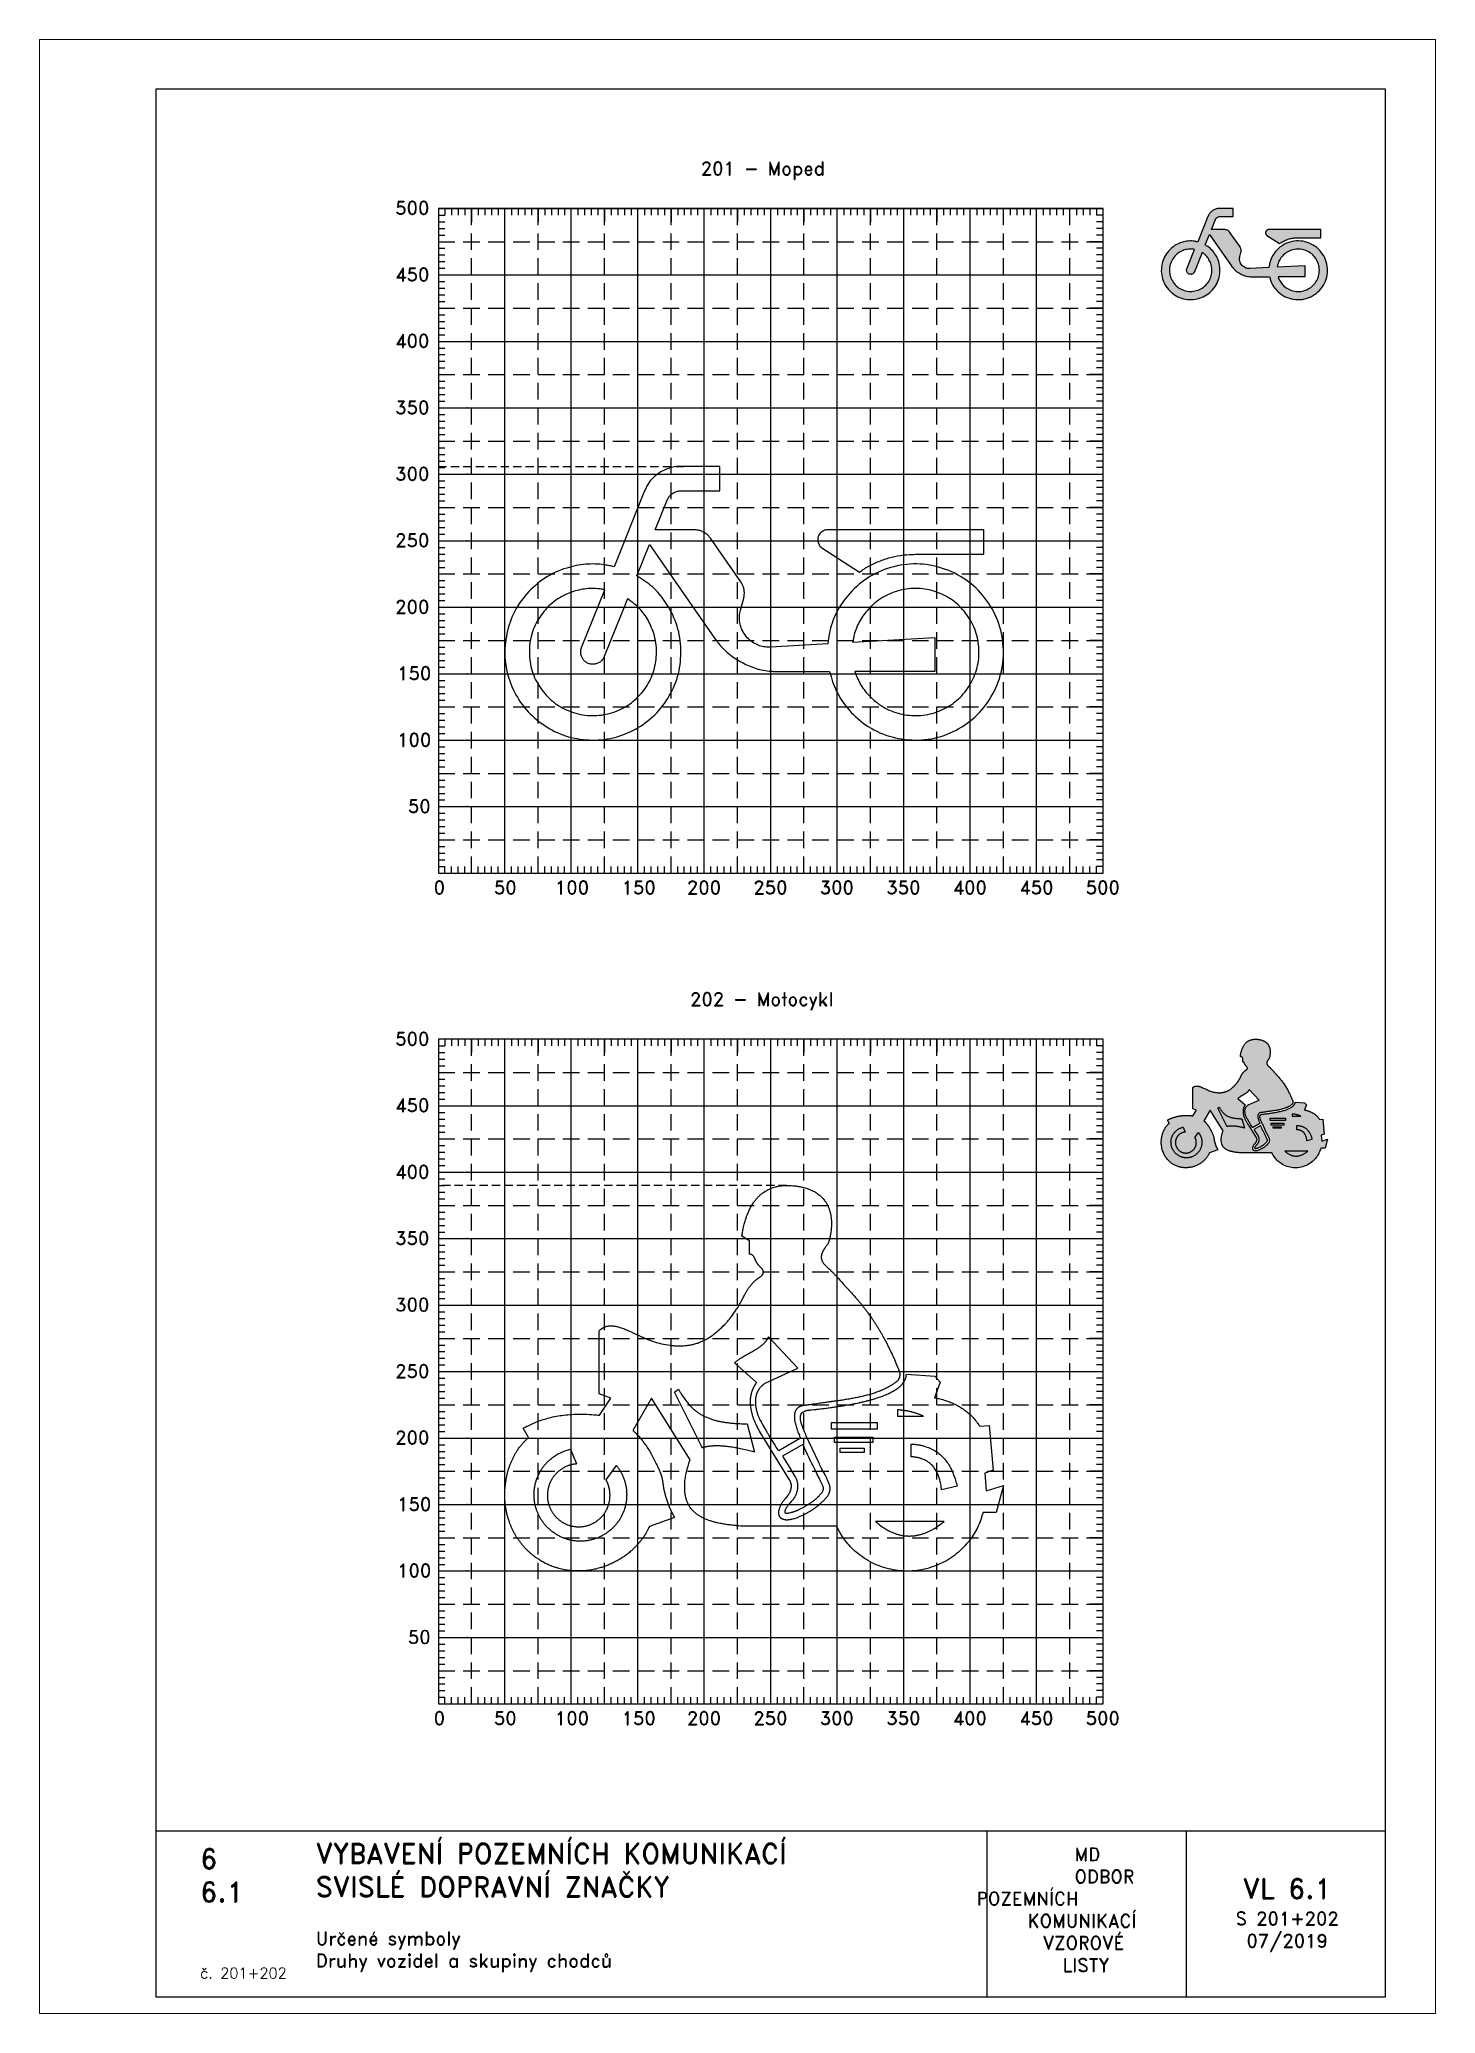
# Paper-space layout '201+202' of a CAD drawing. Header units: millimetres. Extents: x 0 to 210, y 0 to 297.
import ezdxf

# ---------------------------------------------------------------- set-up
doc = ezdxf.new("R2010")
doc.units = ezdxf.units.MM
doc.header["$LTSCALE"] = 5
doc.linetypes.add('ČÁRKOVANÁX2', pattern=[1.5, 1, -0.5])
for name, color, linetype in [('Kóty', 2, 'Continuous'), ('Pomocná', 2, 'Continuous'), ('Rozpiska', 7, 'Continuous'), ('Značka', 7, 'Continuous')]:
    doc.layers.add(name, color=color, linetype=linetype)
doc.layers.add('Rámeček', color=6, linetype='Continuous', plot=False)
doc.styles.get("Standard").update_dxf_attribs({"font": 'romand.shx', "height": 25})

psp = doc.layouts.new('201+202')

# ---------------------------------------------------------------- texts
at = {"layer": 'Kóty', "char_height": 2, "attachment_point": 1}
for s, insert in [('\\pi39.47614;201 - Moped', (60, 278.6)), ('\\pi37.85708;202 - Motocykl', (60, 153.6))]:
    psp.add_mtext_dynamic_manual_height_columns(s, width=100, gutter_width=125, heights=[0], dxfattribs=dict(at, insert=insert))
at = {"layer": 'Pomocná', "char_height": 2, "attachment_point": 1}
for s, insert in [('\\pi1.41968;500', (52.09, 272.65)), ('\\pi1.41968;450', (52.09, 262.65)), ('\\pi1.41968;400', (52.09, 252.65)), ('\\pi1.41968;350', (52.09, 242.65)), ('\\pi1.41968;300', (52.09, 232.65)), ('\\pi1.41968;250', (52.09, 222.65)), ('\\pi1.41968;200', (52.09, 212.65)), ('\\pi1.70539;150', (52.09, 202.65)), ('\\pi1.70539;100', (52.09, 192.65)), ('\\pi3.32444;50', (52.09, 182.65)), ('\\pi2.6146;0', (56.68, 170.43)), ('\\pi1.66222;50', (66.69, 170.43)), ('\\pi0.85269;100', (76.68, 170.43)), ('\\pi0.85269;150', (86.71, 170.43)), ('\\pi0.70984;200', (96.68, 170.43)), ('\\pi0.70984;250', (106.67, 170.43)), ('\\pi0.70984;300', (116.66, 170.43)), ('\\pi0.70984;350', (126.68, 170.43)), ('\\pi0.70984;400', (136.67, 170.43)), ('\\pi0.70984;450', (146.68, 170.43)), ('\\pi0.70984;500', (156.67, 170.43)), ('\\pi1.41968;500', (52.09, 147.65)), ('\\pi1.41968;450', (52.09, 137.65)), ('\\pi1.41968;400', (52.09, 127.65)), ('\\pi1.41968;350', (52.09, 117.65)), ('\\pi1.41968;300', (52.09, 107.65)), ('\\pi1.41968;250', (52.09, 97.65)), ('\\pi1.41968;200', (52.09, 87.65)), ('\\pi1.70539;150', (52.09, 77.65)), ('\\pi1.70539;100', (52.09, 67.65)), ('\\pi3.32444;50', (52.09, 57.65)), ('\\pi2.6146;0', (56.68, 45.43)), ('\\pi1.66222;50', (66.69, 45.43)), ('\\pi0.85269;100', (76.68, 45.43)), ('\\pi0.85269;150', (86.71, 45.43)), ('\\pi0.70984;200', (96.68, 45.43)), ('\\pi0.70984;250', (106.67, 45.43)), ('\\pi0.70984;300', (116.66, 45.43)), ('\\pi0.70984;350', (126.68, 45.43)), ('\\pi0.70984;400', (136.67, 45.43)), ('\\pi0.70984;450', (146.68, 45.43)), ('\\pi0.70984;500', (156.67, 45.43))]:
    psp.add_mtext_dynamic_manual_height_columns(s, width=6.5625, gutter_width=100, heights=[0], dxfattribs=dict(at, insert=insert))
at = {"layer": 'Rozpiska', "color": 7}
for s, width, heights, insert, char_height, attachment_point in [('6', 149.0422, [0], (24.17, 24.77), 3, 1), ('{\\C6;VYBAVENÍ POZEMNÍCH KOMUNIKACÍ\\P}SVISLÉ DOPRAVNÍ ZNAČKY{\\H1.34524x; }', 149.0422, [0], (41.56, 25.56), 3, 1), ('\\pi14.7414;{\\C6;MD\\P\\pi2.36044;}ODBOR POZEMNÍCH{\\H1.57143x; }\\P\\pi7.69378;KOMUNIKACÍ{\\H1.5x; }\\P\\pi9.97949;{\\C6;VZOROVÉ\\H1.47619x; \\H0.67742x;\\P\\pi12.93187;LISTY\\H1.26984x; }', 33.1018, [0], (140.95, 24.95), 2, 1), ('6.1', 149.0422, [0], (24.17, 19.78), 3, 1), ('{\\H1.5x;\\C6;VL 6.1\\P\\H0.66667x;S 201+202\\H1.66666x; \\H0.6x;\\P07/2019\\H1.80159x; }', 27.5898, [0], (187.69, 14.78), 2, 5), ('{\\C6;Určené symboly\\P}Druhy vozidel a skupiny chodců{\\H1.83333x; }', 149.0422, [0], (41.56, 12.29), 2, 1), ('{\\C6;č. 201+202}', 18.3305, [2.67], (24.17, 6.88), 1.6, 1)]:
    psp.add_mtext_dynamic_manual_height_columns(s, width=width, gutter_width=100, heights=heights, dxfattribs=dict(at, insert=insert, char_height=char_height, attachment_point=attachment_point))

# ---------------------------------------------------------------- hatches: boundary and pattern name
at = {"layer": 'Značka'}
h = psp.add_hatch(color=249, dxfattribs=at)
h.dxf.hatch_style = 1
edge = h.paths.add_edge_path(flags=17)
edge.add_line((192.77, 268.4), (184.93, 268.4))
edge.add_line((184.93, 268.4), (184.9, 268.4))
edge.add_arc((184.93, 267.8), 0.598, 92.5056, 94.8771)
edge.add_arc((184.92, 267.94), 0.46, 95.0714, 107.4125)
edge.add_arc((184.92, 267.94), 0.461, 107.324, 119.7067)
edge.add_arc((184.91, 267.93), 0.462, 118.1518, 133.5456)
edge.add_arc((184.91, 267.93), 0.463, 133.4706, 148.8546)
edge.add_arc((184.9, 267.92), 0.463, 147.175, 162.5275)
edge.add_arc((184.9, 267.92), 0.464, 162.4782, 177.7981)
edge.add_arc((184.9, 267.91), 0.466, 176.3497, 191.5979)
edge.add_arc((184.91, 267.91), 0.476, 191.5457, 206.5096)
edge.add_arc((184.9, 267.89), 0.461, 204.99, 217.3834)
edge.add_arc((184.87, 267.86), 0.42, 217.323, 230.8236)
edge.add_line((184.61, 267.54), (184.63, 267.52))
edge.add_line((184.63, 267.52), (184.65, 267.51))
edge.add_line((184.65, 267.51), (186.53, 266.29))
edge.add_line((186.53, 266.29), (186.65, 266.37))
edge.add_arc((189.93, 261.41), 5.95, 122.0457, 123.4859, ccw=False)
edge.add_arc((189.19, 262.58), 4.57, 114.4475, 121.9477, ccw=False)
edge.add_arc((189.26, 262.43), 4.72, 107.176, 114.4476, ccw=False)
edge.add_arc((189.29, 262.61), 4.57, 100.6862, 108.2116, ccw=False)
edge.add_arc((189.21, 263.05), 4.12, 92.3767, 100.6962, ccw=False)
edge.add_arc((189.32, 261.97), 5.2, 91.4905, 93.1395, ccw=False)
edge.add_arc((189.59, 251.58), 15.59, 90.9207, 91.4705, ccw=False)
edge.add_line((189.34, 267.17), (192.77, 267.17))
edge.add_line((192.77, 267.17), (192.77, 268.4))
edge = h.paths.add_edge_path(flags=16)
edge.add_line((190.32, 261.29), (186.31, 261.29))
edge.add_line((186.31, 261.29), (186.37, 261.12))
edge.add_arc((189.99, 262.5), 3.87, 200.8034, 203.5445)
edge.add_arc((189.18, 262.15), 2.99, 203.7475, 217.8952)
edge.add_arc((189.18, 262.15), 2.99, 217.8273, 232.0778)
edge.add_arc((189.26, 262.1), 3, 230.2593, 247.9524)
edge.add_arc((189.27, 262.1), 3.01, 247.8552, 265.5332)
edge.add_arc((189.37, 262.1), 3.01, 263.6428, 281.2949)
edge.add_arc((189.37, 262.11), 3.03, 281.2055, 298.752)
edge.add_arc((189.44, 262.16), 3.04, 297.0835, 314.5875)
edge.add_arc((189.45, 262.16), 3.03, 314.4946, 332.0128)
edge.add_arc((189.49, 262.24), 3.03, 330.3962, 347.9145)
edge.add_arc((189.49, 262.24), 3.03, 347.8205, 365.336)
edge.add_arc((189.48, 262.33), 3.03, 3.7193, 21.2317)
edge.add_arc((189.48, 262.33), 3.04, 21.1433, 38.65)
edge.add_arc((189.43, 262.4), 3.03, 37.0368, 54.5519)
edge.add_arc((189.43, 262.4), 3.03, 54.4622, 71.9803)
edge.add_arc((189.34, 262.43), 3.04, 70.3634, 87.8681)
edge.add_arc((189.34, 262.44), 3.03, 87.7704, 105.3252)
edge.add_arc((189.26, 262.42), 3.03, 103.7309, 121.2587)
edge.add_arc((189.29, 262.36), 3.09, 121.1819, 138.3915)
edge.add_arc((189.16, 262.35), 3, 136.6709, 150.9093)
edge.add_arc((188.92, 262.48), 2.73, 150.8317, 166.315)
edge.add_arc((189.55, 262.26), 3.4, 165.1859, 168.309)
edge.add_line((186.23, 262.95), (186.19, 262.77))
edge.add_line((186.19, 262.77), (190.32, 263.01))
edge.add_line((190.32, 263.01), (190.32, 261.29))
edge = h.paths.add_edge_path(flags=16)
edge.add_arc((171.98, 253.95), 11.59, 81.1509, 82.0784)
edge.add_arc((173.05, 261.6), 3.87, 82.0873, 84.8696)
edge.add_arc((173.14, 262.47), 2.99, 85.0776, 99.4165)
edge.add_arc((173.13, 262.47), 2.99, 99.3488, 113.7992)
edge.add_arc((173.05, 262.42), 3, 111.9565, 129.8945)
edge.add_arc((173.05, 262.42), 3.01, 129.7934, 147.716)
edge.add_arc((172.99, 262.33), 3.01, 145.8018, 163.6987)
edge.add_arc((173.01, 262.32), 3.03, 163.605, 181.3944)
edge.add_arc((173.02, 262.23), 3.04, 179.7055, 197.4518)
edge.add_arc((173.02, 262.22), 3.03, 197.3569, 215.1177)
edge.add_arc((173.07, 262.15), 3.03, 213.4779, 231.2385)
edge.add_arc((173.07, 262.15), 3.03, 231.142, 248.9003)
edge.add_arc((173.15, 262.12), 3.03, 247.2676, 265.0225)
edge.add_arc((173.16, 262.12), 3.04, 264.9257, 282.6746)
edge.add_arc((173.24, 262.13), 3.03, 281.0419, 298.7997)
edge.add_arc((173.24, 262.14), 3.03, 298.7077, 316.4691)
edge.add_arc((173.3, 262.2), 3.04, 314.8324, 332.5788)
edge.add_arc((173.32, 262.2), 3.03, 332.4776, 350.2737)
edge.add_arc((173.33, 262.29), 3.03, 348.6598, 366.4302)
edge.add_arc((173.27, 262.28), 3.09, 6.3488, 23.7985)
edge.add_arc((173.31, 262.4), 3, 22.0611, 36.4973)
edge.add_arc((173.52, 262.57), 2.73, 36.4087, 52.1035)
edge.add_arc((173.07, 262.08), 3.4, 50.9666, 54.1336)
edge.add_arc((169.09, 256.58), 10.18, 54.1394, 55.1954)
edge.add_line((174.9, 264.95), (173.73, 262.05))
edge.add_line((173.73, 262.05), (173.72, 262.02))
edge.add_line((173.72, 262.02), (173.71, 261.99))
edge.add_arc((173.2, 262.25), 0.575, 320.0928, 332.8544, ccw=False)
edge.add_arc((173.2, 262.25), 0.576, 307.3233, 320.1428, ccw=False)
edge.add_arc((173.18, 262.24), 0.578, 293.0406, 308.9684, ccw=False)
edge.add_arc((173.18, 262.24), 0.578, 277.1961, 293.1093, ccw=False)
edge.add_arc((173.16, 262.24), 0.579, 263.0294, 278.9215, ccw=False)
edge.add_arc((173.16, 262.24), 0.582, 247.2883, 263.0864, ccw=False)
edge.add_arc((173.15, 262.25), 0.584, 233.0621, 248.8162, ccw=False)
edge.add_arc((173.15, 262.25), 0.581, 217.3082, 233.1292, ccw=False)
edge.add_arc((173.14, 262.26), 0.582, 202.9885, 218.77, ccw=False)
edge.add_arc((173.15, 262.27), 0.595, 187.5594, 203.04, ccw=False)
edge.add_arc((173.13, 262.28), 0.577, 176.3053, 189.1228, ccw=False)
edge.add_arc((173.08, 262.28), 0.525, 162.4056, 176.3701, ccw=False)
edge.add_arc((173.21, 262.26), 0.656, 160.6195, 163.4191, ccw=False)
edge.add_line((172.59, 262.47), (172.6, 262.5))
edge.add_line((172.6, 262.5), (173.77, 265.4))
edge = h.paths.add_edge_path()
edge.add_line((179.54, 271.58), (177.58, 271.58))
edge.add_arc((177.82, 264.49), 7.1, 91.9827, 92.9226)
edge.add_arc((177.58, 269.22), 2.36, 92.9435, 95.7685)
edge.add_arc((177.54, 269.74), 1.84, 95.9893, 110.4673)
edge.add_arc((177.55, 269.7), 1.88, 110.4146, 124.6898)
edge.add_arc((177.47, 269.71), 1.83, 122.7272, 137.3961)
edge.add_arc((177.34, 269.82), 1.66, 137.3013, 153.3708)
edge.add_arc((177.67, 269.6), 2.05, 151.9812, 155.2395)
edge.add_arc((181.37, 267.89), 6.12, 155.1876, 156.2763)
edge.add_line((175.76, 270.36), (174.23, 266.55))
edge.add_arc((170.86, 250.82), 16.09, 77.8955, 78.7524)
edge.add_arc((172.95, 261.34), 5.37, 78.765, 81.3327)
edge.add_arc((173.15, 262.55), 4.14, 81.5257, 94.8203)
edge.add_arc((173.14, 262.54), 4.15, 94.7612, 108.1282)
edge.add_arc((173.03, 262.5), 4.16, 106.4133, 123.0189)
edge.add_arc((173.02, 262.49), 4.16, 122.9405, 139.5344)
edge.add_arc((172.94, 262.39), 4.17, 137.7479, 154.3147)
edge.add_arc((172.96, 262.37), 4.19, 154.2418, 170.7113)
edge.add_arc((172.95, 262.26), 4.2, 169.1335, 185.5638)
edge.add_arc((172.95, 262.25), 4.2, 185.4898, 201.9334)
edge.add_arc((172.99, 262.15), 4.2, 200.4009, 216.844)
edge.add_arc((172.99, 262.14), 4.2, 216.769, 233.2068)
edge.add_arc((173.08, 262.07), 4.2, 231.6795, 248.1177)
edge.add_arc((173.09, 262.07), 4.2, 248.043, 264.4836)
edge.add_arc((173.2, 262.06), 4.2, 262.9587, 279.3958)
edge.add_arc((173.2, 262.06), 4.2, 279.3204, 295.7532)
edge.add_arc((173.31, 262.11), 4.2, 294.227, 310.6676)
edge.add_arc((173.31, 262.11), 4.2, 310.5942, 327.0346)
edge.add_arc((173.37, 262.21), 4.2, 325.5104, 341.9412)
edge.add_arc((173.39, 262.21), 4.19, 341.8574, 358.3413)
edge.add_arc((173.39, 262.32), 4.19, 356.8308, 373.2801)
edge.add_arc((173.3, 262.3), 4.28, 13.2213, 29.3652)
edge.add_arc((173.35, 262.47), 4.16, 27.7429, 41.105)
edge.add_arc((173.63, 262.72), 3.78, 41.0328, 55.5813)
edge.add_arc((173.03, 261.99), 4.72, 54.5334, 57.4547)
edge.add_arc((167.96, 254.04), 14.15, 57.4639, 58.4381)
edge.add_line((175.37, 266.1), (176, 267.66))
edge.add_line((176, 267.66), (179.26, 262.98))
edge.add_line((179.26, 262.98), (179.37, 262.82))
edge.add_arc((183.15, 265.69), 4.74, 217.2169, 219.4951)
edge.add_arc((182.31, 265.01), 3.66, 219.6699, 231.444)
edge.add_arc((182.38, 265.1), 3.77, 231.4123, 242.9306)
edge.add_arc((182.42, 264.95), 3.66, 241.3311, 253.2056)
edge.add_arc((182.32, 264.61), 3.3, 253.151, 266.2145)
edge.add_arc((182.46, 265.42), 4.13, 265.059, 267.6792)
edge.add_arc((182.79, 273.66), 12.37, 267.6781, 268.552)
edge.add_line((182.48, 261.29), (185.04, 261.29))
edge.add_line((185.04, 261.29), (185.11, 261.04))
edge.add_arc((190.25, 262.5), 5.35, 195.7861, 198.6032)
edge.add_arc((189.11, 262.13), 4.15, 198.825, 213.3258)
edge.add_arc((189.11, 262.12), 4.14, 213.245, 227.8644)
edge.add_arc((189.22, 262.04), 4.16, 226.0094, 244.1549)
edge.add_arc((189.23, 262.04), 4.16, 244.0478, 262.1769)
edge.add_arc((189.37, 262.03), 4.17, 260.244, 278.3481)
edge.add_arc((189.37, 262.05), 4.19, 278.251, 296.2458)
edge.add_arc((189.48, 262.11), 4.2, 294.5397, 312.4912)
edge.add_arc((189.49, 262.12), 4.2, 312.393, 330.359)
edge.add_arc((189.55, 262.22), 4.2, 328.7008, 346.6662)
edge.add_arc((189.55, 262.23), 4.2, 346.568, 364.5316)
edge.add_arc((189.54, 262.35), 4.2, 2.8833, 20.8436)
edge.add_arc((189.54, 262.35), 4.2, 20.7412, 38.6951)
edge.add_arc((189.46, 262.45), 4.2, 37.0446, 55.0077)
edge.add_arc((189.46, 262.46), 4.2, 54.9133, 72.8806)
edge.add_arc((189.34, 262.49), 4.21, 71.2311, 89.1824)
edge.add_arc((189.33, 262.5), 4.19, 89.075, 107.0751)
edge.add_arc((189.22, 262.47), 4.19, 105.4422, 123.4188)
edge.add_arc((189.26, 262.39), 4.28, 123.3354, 140.9885)
edge.add_arc((189.09, 262.37), 4.16, 139.2356, 153.8387)
edge.add_arc((188.75, 262.53), 3.79, 153.7466, 169.6191)
edge.add_arc((189.64, 262.27), 4.7, 168.4761, 171.6796)
edge.add_line((184.98, 262.95), (184.95, 262.69))
edge.add_line((184.95, 262.69), (182.07, 262.52))
edge.add_arc((181.91, 267.91), 5.39, 271.0435, 271.7824, ccw=False)
edge.add_arc((181.97, 264.32), 1.8, 268.8324, 271.0471, ccw=False)
edge.add_arc((181.97, 263.9), 1.38, 257.1287, 268.6717, ccw=False)
edge.add_arc((181.97, 263.9), 1.38, 245.6071, 257.1696, ccw=False)
edge.add_arc((181.94, 263.92), 1.39, 232.7252, 247.1019, ccw=False)
edge.add_arc((181.93, 263.92), 1.38, 218.3493, 232.7787, ccw=False)
edge.add_arc((181.91, 263.95), 1.39, 205.5554, 219.9112, ccw=False)
edge.add_arc((181.95, 263.97), 1.43, 191.5882, 205.5825, ccw=False)
edge.add_arc((181.9, 263.99), 1.38, 181.4811, 193.0478, ccw=False)
edge.add_arc((181.77, 263.99), 1.26, 168.9072, 181.5413, ccw=False)
edge.add_line((180.54, 264.23), (180.55, 264.3))
edge.add_line((180.55, 264.3), (180.57, 264.37))
edge.add_line((180.57, 264.37), (180.73, 264.97))
edge.add_line((180.73, 264.97), (180.74, 265.01))
edge.add_line((180.74, 265.01), (180.75, 265.06))
edge.add_arc((179.85, 265.23), 0.915, 349.3777, 360.0264)
edge.add_arc((179.82, 265.23), 0.943, 359.9845, 370.3721)
edge.add_arc((179.84, 265.25), 0.915, 8.9461, 19.6663)
edge.add_arc((179.93, 265.28), 0.825, 19.6068, 31.4182)
edge.add_line((180.63, 265.71), (180.61, 265.75))
edge.add_line((180.61, 265.75), (180.59, 265.79))
edge.add_line((180.59, 265.79), (179.06, 267.98))
edge.add_line((179.06, 267.98), (179.03, 268.02))
edge.add_arc((178.09, 267.3), 1.19, 37.2299, 39.5103)
edge.add_arc((178.3, 267.47), 0.916, 39.6716, 51.4459)
edge.add_arc((178.28, 267.45), 0.942, 51.4161, 62.9345)
edge.add_arc((178.27, 267.48), 0.916, 61.3287, 73.2028)
edge.add_arc((178.3, 267.57), 0.826, 73.1637, 86.2266)
edge.add_arc((178.26, 267.37), 1.03, 85.0522, 87.6742)
edge.add_arc((178.17, 265.28), 3.12, 87.6301, 88.4978)
edge.add_line((178.26, 268.4), (176.29, 268.4))
edge.add_line((176.29, 268.4), (176.89, 269.9))
edge.add_arc((179.32, 268.82), 2.66, 155.1858, 156.1283, ccw=False)
edge.add_arc((177.72, 269.57), 0.887, 152.2986, 155.1173, ccw=False)
edge.add_arc((177.54, 269.66), 0.689, 137.6108, 152.0889, ccw=False)
edge.add_arc((177.55, 269.64), 0.705, 123.3875, 137.6643, ccw=False)
edge.add_arc((177.56, 269.67), 0.688, 110.6948, 125.3634, ccw=False)
edge.add_arc((177.54, 269.74), 0.621, 94.6989, 110.7677, ccw=False)
edge.add_arc((177.57, 269.59), 0.77, 92.915, 96.1633, ccw=False)
edge.add_line((177.53, 270.36), (177.58, 270.36))
edge.add_line((177.58, 270.36), (179.54, 270.36))
edge.add_line((179.54, 270.36), (179.54, 271.58))
h = psp.add_hatch(color=249, dxfattribs=at)
h.dxf.hatch_style = 1
edge = h.paths.add_edge_path(flags=17)
edge.add_line((182.68, 133), (183, 132.47))
edge.add_line((183, 132.47), (183.3, 132))
edge.add_line((183.3, 132), (183.31, 131.98))
edge.add_line((183.31, 131.98), (183.31, 131.96))
edge.add_line((183.31, 131.96), (183.32, 131.96))
edge.add_line((183.32, 131.96), (183.32, 131.95))
edge.add_line((183.32, 131.95), (183.33, 131.93))
edge.add_line((183.33, 131.93), (183.35, 131.9))
edge.add_line((183.35, 131.9), (183.36, 131.88))
edge.add_line((183.36, 131.88), (183.37, 131.84))
edge.add_line((183.37, 131.84), (183.38, 131.81))
edge.add_line((183.38, 131.81), (183.39, 131.78))
edge.add_line((183.39, 131.78), (183.4, 131.75))
edge.add_line((183.4, 131.75), (183.41, 131.72))
edge.add_line((183.41, 131.72), (183.42, 131.69))
edge.add_line((183.42, 131.69), (183.42, 131.66))
edge.add_line((183.42, 131.66), (183.43, 131.63))
edge.add_line((183.43, 131.63), (183.43, 131.6))
edge.add_line((183.43, 131.6), (183.43, 131.57))
edge.add_line((183.43, 131.57), (183.43, 131.54))
edge.add_line((183.43, 131.54), (183.43, 131.51))
edge.add_line((183.43, 131.51), (183.43, 131.48))
edge.add_line((183.43, 131.48), (183.43, 131.45))
edge.add_line((183.43, 131.45), (183.43, 131.42))
edge.add_line((183.43, 131.42), (183.43, 131.39))
edge.add_line((183.43, 131.39), (183.42, 131.36))
edge.add_line((183.42, 131.36), (183.42, 131.33))
edge.add_line((183.42, 131.33), (183.41, 131.3))
edge.add_line((183.41, 131.3), (183.41, 131.27))
edge.add_line((183.41, 131.27), (183.4, 131.24))
edge.add_line((183.4, 131.24), (183.39, 131.21))
edge.add_line((183.39, 131.21), (183.39, 131.19))
edge.add_line((183.39, 131.19), (183.38, 131.17))
edge.add_line((183.38, 131.17), (183.37, 131.14))
edge.add_line((183.37, 131.14), (183.36, 131.12))
edge.add_line((183.36, 131.12), (183.35, 131.1))
edge.add_line((183.35, 131.1), (183.34, 131.08))
edge.add_line((183.34, 131.08), (183.33, 131.05))
edge.add_line((183.33, 131.05), (183.32, 131.03))
edge.add_line((183.32, 131.03), (183.31, 131))
edge.add_line((183.31, 131), (183.3, 130.98))
edge.add_line((183.3, 130.98), (183.29, 130.96))
edge.add_line((183.29, 130.96), (183.27, 130.94))
edge.add_line((183.27, 130.94), (183.26, 130.91))
edge.add_line((183.26, 130.91), (183.25, 130.9))
edge.add_line((183.25, 130.9), (183.24, 130.88))
edge.add_line((183.24, 130.88), (183.23, 130.87))
edge.add_line((183.23, 130.87), (183.23, 130.87))
edge.add_line((183.23, 130.87), (183.22, 130.85))
edge.add_line((183.22, 130.85), (183.21, 130.84))
edge.add_line((183.21, 130.84), (183.2, 130.82))
edge.add_line((183.2, 130.82), (183.18, 130.81))
edge.add_line((183.18, 130.81), (183.18, 130.8))
edge.add_line((183.18, 130.8), (183.17, 130.8))
edge.add_line((183.17, 130.8), (183.11, 130.73))
edge.add_line((183.11, 130.73), (183.05, 130.65))
edge.add_line((183.05, 130.65), (183.04, 130.65))
edge.add_line((183.04, 130.65), (183.04, 130.64))
edge.add_line((183.04, 130.64), (183.02, 130.62))
edge.add_line((183.02, 130.62), (183.01, 130.61))
edge.add_line((183.01, 130.61), (182.99, 130.58))
edge.add_line((182.99, 130.58), (182.97, 130.56))
edge.add_line((182.97, 130.56), (182.95, 130.53))
edge.add_line((182.95, 130.53), (182.93, 130.5))
edge.add_line((182.93, 130.5), (182.91, 130.48))
edge.add_line((182.91, 130.48), (182.89, 130.45))
edge.add_line((182.89, 130.45), (182.88, 130.43))
edge.add_line((182.88, 130.43), (182.86, 130.41))
edge.add_line((182.86, 130.41), (182.85, 130.39))
edge.add_line((182.85, 130.39), (182.83, 130.36))
edge.add_line((182.83, 130.36), (182.82, 130.34))
edge.add_line((182.82, 130.34), (182.81, 130.31))
edge.add_line((182.81, 130.31), (182.8, 130.29))
edge.add_line((182.8, 130.29), (182.79, 130.26))
edge.add_line((182.79, 130.26), (182.79, 130.25))
edge.add_line((182.79, 130.25), (182.79, 130.24))
edge.add_line((182.79, 130.24), (182.78, 130.24))
edge.add_line((182.78, 130.24), (182.78, 130.23))
edge.add_line((182.78, 130.23), (182.78, 130.22))
edge.add_line((182.78, 130.22), (182.78, 130.21))
edge.add_line((182.78, 130.21), (182.78, 130.2))
edge.add_line((182.78, 130.2), (182.79, 130.19))
edge.add_line((182.79, 130.19), (182.79, 130.18))
edge.add_line((182.79, 130.18), (182.79, 130.18))
edge.add_line((182.79, 130.18), (182.8, 130.17))
edge.add_line((182.8, 130.17), (182.8, 130.17))
edge.add_line((182.8, 130.17), (182.81, 130.16))
edge.add_line((182.81, 130.16), (182.82, 130.16))
edge.add_line((182.82, 130.16), (182.82, 130.15))
edge.add_line((182.82, 130.15), (182.83, 130.15))
edge.add_line((182.83, 130.15), (182.83, 130.15))
edge.add_line((182.83, 130.15), (182.84, 130.15))
edge.add_line((182.84, 130.15), (182.85, 130.14))
edge.add_line((182.85, 130.14), (182.85, 130.14))
edge.add_line((182.85, 130.14), (182.86, 130.14))
edge.add_line((182.86, 130.14), (182.87, 130.14))
edge.add_line((182.87, 130.14), (182.87, 130.14))
edge.add_line((182.87, 130.14), (182.88, 130.14))
edge.add_arc((182.87, 130.52), 0.374, 271.7424, 274.3811)
edge.add_line((182.9, 130.14), (182.91, 130.15))
edge.add_line((182.91, 130.15), (182.93, 130.15))
edge.add_line((182.93, 130.15), (182.95, 130.15))
edge.add_line((182.95, 130.15), (182.96, 130.15))
edge.add_line((182.96, 130.15), (182.98, 130.16))
edge.add_line((182.98, 130.16), (182.99, 130.16))
edge.add_line((182.99, 130.16), (183.01, 130.16))
edge.add_line((183.01, 130.16), (183.01, 130.16))
edge.add_line((183.01, 130.16), (183.01, 130.17))
edge.add_line((183.01, 130.17), (183.08, 130.18))
edge.add_line((183.08, 130.18), (183.08, 130.18))
edge.add_line((183.08, 130.18), (183.08, 130.18))
edge.add_line((183.08, 130.18), (183.09, 130.18))
edge.add_line((183.09, 130.18), (183.11, 130.19))
edge.add_line((183.11, 130.19), (183.12, 130.19))
edge.add_line((183.12, 130.19), (183.14, 130.19))
edge.add_line((183.14, 130.19), (183.15, 130.2))
edge.add_line((183.15, 130.2), (183.17, 130.2))
edge.add_line((183.17, 130.2), (183.19, 130.21))
edge.add_line((183.19, 130.21), (183.2, 130.21))
edge.add_line((183.2, 130.21), (183.22, 130.22))
edge.add_line((183.22, 130.22), (183.24, 130.22))
edge.add_line((183.24, 130.22), (183.25, 130.23))
edge.add_line((183.25, 130.23), (183.27, 130.24))
edge.add_line((183.27, 130.24), (183.29, 130.24))
edge.add_line((183.29, 130.24), (183.3, 130.25))
edge.add_line((183.3, 130.25), (183.32, 130.25))
edge.add_line((183.32, 130.25), (183.34, 130.26))
edge.add_line((183.34, 130.26), (183.35, 130.27))
edge.add_line((183.35, 130.27), (183.37, 130.27))
edge.add_line((183.37, 130.27), (183.39, 130.28))
edge.add_line((183.39, 130.28), (183.4, 130.29))
edge.add_line((183.4, 130.29), (183.42, 130.29))
edge.add_line((183.42, 130.29), (183.44, 130.3))
edge.add_line((183.44, 130.3), (183.45, 130.31))
edge.add_line((183.45, 130.31), (183.46, 130.31))
edge.add_line((183.46, 130.31), (183.47, 130.31))
edge.add_line((183.47, 130.31), (183.47, 130.32))
edge.add_line((183.47, 130.32), (183.53, 130.35))
edge.add_line((183.53, 130.35), (183.6, 130.38))
edge.add_line((183.6, 130.38), (183.67, 130.41))
edge.add_line((183.67, 130.41), (183.68, 130.42))
edge.add_line((183.68, 130.42), (183.68, 130.42))
edge.add_line((183.68, 130.42), (183.71, 130.44))
edge.add_line((183.71, 130.44), (183.74, 130.45))
edge.add_line((183.74, 130.45), (183.78, 130.47))
edge.add_line((183.78, 130.47), (183.81, 130.49))
edge.add_line((183.81, 130.49), (183.84, 130.51))
edge.add_line((183.84, 130.51), (183.88, 130.53))
edge.add_line((183.88, 130.53), (183.91, 130.55))
edge.add_line((183.91, 130.55), (183.95, 130.57))
edge.add_line((183.95, 130.57), (183.97, 130.59))
edge.add_line((183.97, 130.59), (184, 130.61))
edge.add_line((184, 130.61), (184.03, 130.63))
edge.add_line((184.03, 130.63), (184.06, 130.64))
edge.add_line((184.06, 130.64), (184.09, 130.66))
edge.add_line((184.09, 130.66), (184.11, 130.68))
edge.add_line((184.11, 130.68), (184.14, 130.7))
edge.add_line((184.14, 130.7), (184.17, 130.72))
edge.add_line((184.17, 130.72), (184.19, 130.74))
edge.add_line((184.19, 130.74), (184.22, 130.76))
edge.add_line((184.22, 130.76), (184.25, 130.78))
edge.add_line((184.25, 130.78), (184.27, 130.8))
edge.add_line((184.27, 130.8), (184.3, 130.82))
edge.add_line((184.3, 130.82), (184.32, 130.85))
edge.add_line((184.32, 130.85), (184.35, 130.87))
edge.add_line((184.35, 130.87), (184.37, 130.89))
edge.add_line((184.37, 130.89), (184.39, 130.91))
edge.add_line((184.39, 130.91), (184.41, 130.93))
edge.add_line((184.41, 130.93), (184.43, 130.94))
edge.add_line((184.43, 130.94), (184.44, 130.96))
edge.add_line((184.44, 130.96), (184.44, 130.96))
edge.add_line((184.44, 130.96), (184.45, 130.96))
edge.add_line((184.45, 130.96), (184.52, 131.04))
edge.add_line((184.52, 131.04), (184.53, 131.04))
edge.add_line((184.53, 131.04), (184.53, 131.05))
edge.add_line((184.53, 131.05), (184.55, 131.07))
edge.add_line((184.55, 131.07), (184.57, 131.09))
edge.add_line((184.57, 131.09), (184.59, 131.11))
edge.add_line((184.59, 131.11), (184.62, 131.13))
edge.add_line((184.62, 131.13), (184.64, 131.16))
edge.add_line((184.64, 131.16), (184.66, 131.19))
edge.add_line((184.66, 131.19), (184.68, 131.21))
edge.add_line((184.68, 131.21), (184.69, 131.24))
edge.add_line((184.69, 131.24), (184.7, 131.25))
edge.add_line((184.7, 131.25), (184.7, 131.26))
edge.add_line((184.7, 131.26), (184.71, 131.27))
edge.add_line((184.71, 131.27), (184.71, 131.28))
edge.add_line((184.71, 131.28), (184.72, 131.29))
edge.add_line((184.72, 131.29), (184.72, 131.3))
edge.add_line((184.72, 131.3), (184.72, 131.31))
edge.add_line((184.72, 131.31), (184.72, 131.32))
edge.add_line((184.72, 131.32), (184.72, 131.32))
edge.add_line((184.72, 131.32), (184.72, 131.32))
edge.add_line((184.72, 131.32), (184.73, 131.36))
edge.add_line((184.73, 131.36), (184.73, 131.39))
edge.add_line((184.73, 131.39), (184.72, 131.43))
edge.add_line((184.72, 131.43), (184.72, 131.46))
edge.add_line((184.72, 131.46), (184.71, 131.49))
edge.add_line((184.71, 131.49), (184.7, 131.52))
edge.add_line((184.7, 131.52), (184.69, 131.55))
edge.add_line((184.69, 131.55), (184.67, 131.58))
edge.add_line((184.67, 131.58), (184.64, 131.65))
edge.add_line((184.64, 131.65), (184.6, 131.72))
edge.add_line((184.6, 131.72), (184.58, 131.77))
edge.add_line((184.58, 131.77), (184.55, 131.83))
edge.add_line((184.55, 131.83), (184.52, 131.88))
edge.add_line((184.52, 131.88), (184.49, 131.94))
edge.add_line((184.49, 131.94), (184.47, 131.98))
edge.add_line((184.47, 131.98), (184.45, 132.03))
edge.add_line((184.45, 132.03), (184.42, 132.09))
edge.add_line((184.42, 132.09), (184.39, 132.14))
edge.add_line((184.39, 132.14), (184.31, 132.31))
edge.add_line((184.31, 132.31), (184.22, 132.49))
edge.add_line((184.22, 132.49), (184.15, 132.63))
edge.add_line((184.15, 132.63), (184.08, 132.77))
edge.add_line((184.08, 132.77), (184.01, 132.92))
edge.add_line((184.01, 132.92), (183.94, 133.06))
edge.add_line((183.94, 133.06), (183.89, 133.18))
edge.add_line((183.89, 133.18), (183.83, 133.29))
edge.add_line((183.83, 133.29), (183.78, 133.42))
edge.add_line((183.78, 133.42), (183.72, 133.54))
edge.add_line((183.72, 133.54), (183.71, 133.56))
edge.add_line((183.71, 133.56), (183.7, 133.59))
edge.add_line((183.7, 133.59), (182.68, 133))
edge = h.paths.add_edge_path()
edge.add_line((184.98, 143.75), (184.98, 143.75))
edge.add_line((184.98, 143.75), (184.98, 143.74))
edge.add_line((184.98, 143.74), (184.98, 143.73))
edge.add_line((184.98, 143.73), (184.97, 143.71))
edge.add_line((184.97, 143.71), (184.97, 143.69))
edge.add_line((184.97, 143.69), (184.97, 143.68))
edge.add_arc((184.96, 143.69), 0.00957, 280.8409, 328.9828)
edge.add_line((184.97, 143.69), (184.98, 143.7))
edge.add_line((184.98, 143.7), (184.97, 143.69))
edge.add_line((184.97, 143.69), (184.96, 143.67))
edge.add_line((184.96, 143.67), (184.96, 143.67))
edge.add_line((184.96, 143.67), (184.95, 143.66))
edge.add_line((184.95, 143.66), (184.95, 143.65))
edge.add_line((184.95, 143.65), (184.94, 143.65))
edge.add_line((184.94, 143.65), (184.93, 143.63))
edge.add_line((184.93, 143.63), (184.91, 143.61))
edge.add_line((184.91, 143.61), (184.9, 143.59))
edge.add_line((184.9, 143.59), (184.88, 143.57))
edge.add_line((184.88, 143.57), (184.86, 143.54))
edge.add_line((184.86, 143.54), (184.85, 143.52))
edge.add_line((184.85, 143.52), (184.83, 143.5))
edge.add_line((184.83, 143.5), (184.82, 143.48))
edge.add_line((184.82, 143.48), (184.81, 143.46))
edge.add_line((184.81, 143.46), (184.8, 143.45))
edge.add_line((184.8, 143.45), (184.78, 143.43))
edge.add_line((184.78, 143.43), (184.77, 143.41))
edge.add_line((184.77, 143.41), (184.76, 143.39))
edge.add_line((184.76, 143.39), (184.75, 143.38))
edge.add_line((184.75, 143.38), (184.74, 143.36))
edge.add_line((184.74, 143.36), (184.73, 143.34))
edge.add_line((184.73, 143.34), (184.72, 143.32))
edge.add_line((184.72, 143.32), (184.7, 143.29))
edge.add_line((184.7, 143.29), (184.69, 143.27))
edge.add_line((184.69, 143.27), (184.68, 143.24))
edge.add_line((184.68, 143.24), (184.67, 143.21))
edge.add_line((184.67, 143.21), (184.66, 143.19))
edge.add_line((184.66, 143.19), (184.65, 143.16))
edge.add_line((184.65, 143.16), (184.64, 143.13))
edge.add_line((184.64, 143.13), (184.64, 143.12))
edge.add_line((184.64, 143.12), (184.63, 143.1))
edge.add_line((184.63, 143.1), (184.63, 143.08))
edge.add_line((184.63, 143.08), (184.62, 143.06))
edge.add_line((184.62, 143.06), (184.62, 143.05))
edge.add_line((184.62, 143.05), (184.62, 143.03))
edge.add_line((184.62, 143.03), (184.62, 143.01))
edge.add_line((184.62, 143.01), (184.62, 142.99))
edge.add_line((184.62, 142.99), (184.62, 142.97))
edge.add_line((184.62, 142.97), (184.62, 142.96))
edge.add_line((184.62, 142.96), (184.62, 142.94))
edge.add_line((184.62, 142.94), (184.62, 142.92))
edge.add_line((184.62, 142.92), (184.63, 142.9))
edge.add_line((184.63, 142.9), (184.63, 142.89))
edge.add_line((184.63, 142.89), (184.63, 142.87))
edge.add_line((184.63, 142.87), (184.64, 142.85))
edge.add_line((184.64, 142.85), (184.65, 142.83))
edge.add_line((184.65, 142.83), (184.66, 142.81))
edge.add_line((184.66, 142.81), (184.66, 142.79))
edge.add_line((184.66, 142.79), (184.67, 142.77))
edge.add_line((184.67, 142.77), (184.68, 142.75))
edge.add_line((184.68, 142.75), (184.7, 142.73))
edge.add_line((184.7, 142.73), (184.71, 142.71))
edge.add_line((184.71, 142.71), (184.72, 142.69))
edge.add_line((184.72, 142.69), (184.75, 142.65))
edge.add_line((184.75, 142.65), (184.78, 142.62))
edge.add_line((184.78, 142.62), (184.81, 142.58))
edge.add_line((184.81, 142.58), (184.84, 142.55))
edge.add_line((184.84, 142.55), (184.88, 142.52))
edge.add_line((184.88, 142.52), (184.91, 142.49))
edge.add_line((184.91, 142.49), (184.94, 142.46))
edge.add_line((184.94, 142.46), (184.97, 142.43))
edge.add_line((184.97, 142.43), (184.98, 142.43))
edge.add_line((184.98, 142.43), (184.98, 142.42))
edge.add_line((184.98, 142.42), (185, 142.4))
edge.add_line((185, 142.4), (185.02, 142.38))
edge.add_line((185.02, 142.38), (185.11, 142.31))
edge.add_line((185.11, 142.31), (185.18, 142.23))
edge.add_line((185.18, 142.23), (185.28, 142.13))
edge.add_line((185.28, 142.13), (185.38, 142.03))
edge.add_line((185.38, 142.03), (185.47, 141.93))
edge.add_line((185.47, 141.93), (185.56, 141.83))
edge.add_line((185.56, 141.83), (185.64, 141.74))
edge.add_line((185.64, 141.74), (185.71, 141.66))
edge.add_line((185.71, 141.66), (185.73, 141.64))
edge.add_line((185.73, 141.64), (185.75, 141.62))
edge.add_line((185.75, 141.62), (185.76, 141.6))
edge.add_line((185.76, 141.6), (185.78, 141.59))
edge.add_line((185.78, 141.59), (185.83, 141.52))
edge.add_line((185.83, 141.52), (185.89, 141.46))
edge.add_line((185.89, 141.46), (185.95, 141.39))
edge.add_line((185.95, 141.39), (186.01, 141.33))
edge.add_line((186.01, 141.33), (186.03, 141.31))
edge.add_line((186.03, 141.31), (186.04, 141.3))
edge.add_line((186.04, 141.3), (186.06, 141.28))
edge.add_line((186.06, 141.28), (186.07, 141.26))
edge.add_line((186.07, 141.26), (186.13, 141.2))
edge.add_line((186.13, 141.2), (186.19, 141.13))
edge.add_line((186.19, 141.13), (186.26, 141.05))
edge.add_line((186.26, 141.05), (186.33, 140.97))
edge.add_line((186.33, 140.97), (186.43, 140.86))
edge.add_line((186.43, 140.86), (186.52, 140.75))
edge.add_line((186.52, 140.75), (186.61, 140.64))
edge.add_line((186.61, 140.64), (186.7, 140.53))
edge.add_line((186.7, 140.53), (186.79, 140.42))
edge.add_line((186.79, 140.42), (186.87, 140.31))
edge.add_line((186.87, 140.31), (186.96, 140.19))
edge.add_line((186.96, 140.19), (187.04, 140.08))
edge.add_line((187.04, 140.08), (187.13, 139.95))
edge.add_line((187.13, 139.95), (187.22, 139.82))
edge.add_line((187.22, 139.82), (187.31, 139.69))
edge.add_line((187.31, 139.69), (187.39, 139.56))
edge.add_line((187.39, 139.56), (187.47, 139.43))
edge.add_line((187.47, 139.43), (187.56, 139.29))
edge.add_line((187.56, 139.29), (187.63, 139.16))
edge.add_line((187.63, 139.16), (187.71, 139.02))
edge.add_line((187.71, 139.02), (187.78, 138.9))
edge.add_line((187.78, 138.9), (187.84, 138.79))
edge.add_line((187.84, 138.79), (187.9, 138.67))
edge.add_line((187.9, 138.67), (187.96, 138.55))
edge.add_line((187.96, 138.55), (188.02, 138.43))
edge.add_line((188.02, 138.43), (188.08, 138.31))
edge.add_line((188.08, 138.31), (188.12, 138.21))
edge.add_line((188.12, 138.21), (188.17, 138.11))
edge.add_line((188.17, 138.11), (188.18, 138.09))
edge.add_line((188.18, 138.09), (188.19, 138.07))
edge.add_line((188.19, 138.07), (188.29, 137.85))
edge.add_line((188.29, 137.85), (188.38, 137.64))
edge.add_line((188.38, 137.64), (188.42, 137.52))
edge.add_line((188.42, 137.52), (188.47, 137.41))
edge.add_line((188.47, 137.41), (188.48, 137.39))
edge.add_line((188.48, 137.39), (188.48, 137.38))
edge.add_line((188.48, 137.38), (188.49, 137.38))
edge.add_line((188.49, 137.38), (188.49, 137.37))
edge.add_line((188.49, 137.37), (188.49, 137.36))
edge.add_line((188.49, 137.36), (188.5, 137.34))
edge.add_line((188.5, 137.34), (188.51, 137.32))
edge.add_line((188.51, 137.32), (188.52, 137.3))
edge.add_line((188.52, 137.3), (188.52, 137.28))
edge.add_line((188.52, 137.28), (188.53, 137.26))
edge.add_line((188.53, 137.26), (188.53, 137.24))
edge.add_line((188.53, 137.24), (188.54, 137.22))
edge.add_line((188.54, 137.22), (188.54, 137.21))
edge.add_line((188.54, 137.21), (188.55, 137.19))
edge.add_line((188.55, 137.19), (188.55, 137.17))
edge.add_line((188.55, 137.17), (188.55, 137.16))
edge.add_line((188.55, 137.16), (188.55, 137.14))
edge.add_line((188.55, 137.14), (188.55, 137.12))
edge.add_line((188.55, 137.12), (188.56, 137.11))
edge.add_line((188.56, 137.11), (188.56, 137.09))
edge.add_line((188.56, 137.09), (188.55, 137.07))
edge.add_line((188.55, 137.07), (188.55, 137.05))
edge.add_line((188.55, 137.05), (188.55, 137.03))
edge.add_line((188.55, 137.03), (188.55, 137.01))
edge.add_line((188.55, 137.01), (188.54, 136.99))
edge.add_line((188.54, 136.99), (188.54, 136.97))
edge.add_line((188.54, 136.97), (188.53, 136.96))
edge.add_line((188.53, 136.96), (188.53, 136.94))
edge.add_line((188.53, 136.94), (188.52, 136.92))
edge.add_line((188.52, 136.92), (188.51, 136.9))
edge.add_line((188.51, 136.9), (188.51, 136.89))
edge.add_line((188.51, 136.89), (188.5, 136.87))
edge.add_line((188.5, 136.87), (188.49, 136.85))
edge.add_line((188.49, 136.85), (188.48, 136.84))
edge.add_line((188.48, 136.84), (188.47, 136.82))
edge.add_line((188.47, 136.82), (188.46, 136.81))
edge.add_line((188.46, 136.81), (188.44, 136.79))
edge.add_line((188.44, 136.79), (188.42, 136.77))
edge.add_line((188.42, 136.77), (188.41, 136.76))
edge.add_line((188.41, 136.76), (188.39, 136.74))
edge.add_line((188.39, 136.74), (188.37, 136.73))
edge.add_line((188.37, 136.73), (188.35, 136.71))
edge.add_line((188.35, 136.71), (188.34, 136.7))
edge.add_line((188.34, 136.7), (188.32, 136.69))
edge.add_line((188.32, 136.69), (188.26, 136.64))
edge.add_line((188.26, 136.64), (188.2, 136.6))
edge.add_line((188.2, 136.6), (188.14, 136.57))
edge.add_line((188.14, 136.57), (188.08, 136.53))
edge.add_line((188.08, 136.53), (188.02, 136.49))
edge.add_line((188.02, 136.49), (187.96, 136.46))
edge.add_line((187.96, 136.46), (187.9, 136.43))
edge.add_line((187.9, 136.43), (187.83, 136.39))
edge.add_line((187.83, 136.39), (187.79, 136.37))
edge.add_line((187.79, 136.37), (187.74, 136.35))
edge.add_line((187.74, 136.35), (187.69, 136.33))
edge.add_line((187.69, 136.33), (187.64, 136.31))
edge.add_line((187.64, 136.31), (187.59, 136.29))
edge.add_line((187.59, 136.29), (187.54, 136.27))
edge.add_line((187.54, 136.27), (187.49, 136.25))
edge.add_line((187.49, 136.25), (187.44, 136.23))
edge.add_line((187.44, 136.23), (187.33, 136.19))
edge.add_line((187.33, 136.19), (187.22, 136.15))
edge.add_line((187.22, 136.15), (187.11, 136.12))
edge.add_line((187.11, 136.12), (187, 136.09))
edge.add_line((187, 136.09), (186.89, 136.06))
edge.add_line((186.89, 136.06), (186.77, 136.03))
edge.add_line((186.77, 136.03), (186.66, 136))
edge.add_line((186.66, 136), (186.55, 135.98))
edge.add_line((186.55, 135.98), (186.43, 135.95))
edge.add_line((186.43, 135.95), (186.31, 135.93))
edge.add_line((186.31, 135.93), (186.19, 135.9))
edge.add_line((186.19, 135.9), (186.07, 135.88))
edge.add_line((186.07, 135.88), (185.95, 135.86))
edge.add_line((185.95, 135.86), (185.83, 135.84))
edge.add_line((185.83, 135.84), (185.71, 135.82))
edge.add_line((185.71, 135.82), (185.59, 135.8))
edge.add_line((185.59, 135.8), (185.47, 135.79))
edge.add_line((185.47, 135.79), (185.35, 135.77))
edge.add_line((185.35, 135.77), (185.26, 135.76))
edge.add_line((185.26, 135.76), (185.16, 135.74))
edge.add_line((185.16, 135.74), (185.14, 135.74))
edge.add_line((185.14, 135.74), (185.12, 135.74))
edge.add_line((185.12, 135.74), (185.09, 135.74))
edge.add_line((185.09, 135.74), (185.07, 135.73))
edge.add_line((185.07, 135.73), (184.97, 135.72))
edge.add_line((184.97, 135.72), (184.88, 135.71))
edge.add_line((184.88, 135.71), (184.76, 135.69))
edge.add_line((184.76, 135.69), (184.64, 135.67))
edge.add_line((184.64, 135.67), (184.55, 135.66))
edge.add_line((184.55, 135.66), (184.46, 135.64))
edge.add_line((184.46, 135.64), (184.39, 135.63))
edge.add_line((184.39, 135.63), (184.32, 135.62))
edge.add_line((184.32, 135.62), (184.3, 135.62))
edge.add_line((184.3, 135.62), (184.28, 135.62))
edge.add_line((184.28, 135.62), (184.26, 135.61))
edge.add_line((184.26, 135.61), (184.25, 135.61))
edge.add_line((184.25, 135.61), (184.17, 135.6))
edge.add_line((184.17, 135.6), (184.1, 135.59))
edge.add_line((184.1, 135.59), (184.03, 135.58))
edge.add_line((184.03, 135.58), (183.96, 135.57))
edge.add_line((183.96, 135.57), (183.94, 135.57))
edge.add_line((183.94, 135.57), (183.92, 135.57))
edge.add_line((183.92, 135.57), (183.92, 135.57))
edge.add_line((183.92, 135.57), (183.91, 135.57))
edge.add_line((183.91, 135.57), (183.88, 135.56))
edge.add_line((183.88, 135.56), (183.85, 135.56))
edge.add_line((183.85, 135.56), (183.81, 135.56))
edge.add_line((183.81, 135.56), (183.78, 135.55))
edge.add_line((183.78, 135.55), (183.74, 135.55))
edge.add_line((183.74, 135.55), (183.71, 135.54))
edge.add_line((183.71, 135.54), (183.67, 135.53))
edge.add_line((183.67, 135.53), (183.63, 135.52))
edge.add_line((183.63, 135.52), (183.61, 135.52))
edge.add_line((183.61, 135.52), (183.59, 135.51))
edge.add_line((183.59, 135.51), (183.57, 135.5))
edge.add_line((183.57, 135.5), (183.56, 135.49))
edge.add_line((183.56, 135.49), (183.54, 135.49))
edge.add_line((183.54, 135.49), (183.52, 135.48))
edge.add_line((183.52, 135.48), (183.5, 135.47))
edge.add_line((183.5, 135.47), (183.48, 135.45))
edge.add_line((183.48, 135.45), (183.47, 135.45))
edge.add_line((183.47, 135.45), (183.46, 135.44))
edge.add_line((183.46, 135.44), (183.44, 135.43))
edge.add_line((183.44, 135.43), (183.43, 135.42))
edge.add_line((183.43, 135.42), (183.42, 135.41))
edge.add_line((183.42, 135.41), (183.41, 135.4))
edge.add_line((183.41, 135.4), (183.4, 135.39))
edge.add_line((183.4, 135.39), (183.39, 135.38))
edge.add_line((183.39, 135.38), (183.38, 135.37))
edge.add_line((183.38, 135.37), (183.37, 135.36))
edge.add_line((183.37, 135.36), (183.36, 135.34))
edge.add_line((183.36, 135.34), (183.35, 135.33))
edge.add_line((183.35, 135.33), (183.34, 135.32))
edge.add_line((183.34, 135.32), (183.34, 135.31))
edge.add_line((183.34, 135.31), (183.33, 135.29))
edge.add_line((183.33, 135.29), (183.32, 135.28))
edge.add_line((183.32, 135.28), (183.32, 135.27))
edge.add_line((183.32, 135.27), (183.31, 135.25))
edge.add_line((183.31, 135.25), (183.3, 135.24))
edge.add_line((183.3, 135.24), (183.3, 135.23))
edge.add_line((183.3, 135.23), (183.29, 135.21))
edge.add_line((183.29, 135.21), (183.29, 135.2))
edge.add_line((183.29, 135.2), (183.29, 135.18))
edge.add_line((183.29, 135.18), (183.28, 135.17))
edge.add_line((183.28, 135.17), (183.28, 135.14))
edge.add_line((183.28, 135.14), (183.27, 135.11))
edge.add_line((183.27, 135.11), (183.27, 135.09))
edge.add_line((183.27, 135.09), (183.27, 135.06))
edge.add_line((183.27, 135.06), (183.27, 135.03))
edge.add_line((183.27, 135.03), (183.27, 135.01))
edge.add_line((183.27, 135.01), (183.27, 134.98))
edge.add_line((183.27, 134.98), (183.27, 134.95))
edge.add_line((183.27, 134.95), (183.27, 134.91))
edge.add_line((183.27, 134.91), (183.28, 134.86))
edge.add_line((183.28, 134.86), (183.28, 134.82))
edge.add_line((183.28, 134.82), (183.29, 134.77))
edge.add_line((183.29, 134.77), (183.3, 134.73))
edge.add_line((183.3, 134.73), (183.31, 134.68))
edge.add_line((183.31, 134.68), (183.32, 134.64))
edge.add_line((183.32, 134.64), (183.33, 134.6))
edge.add_line((183.33, 134.6), (183.35, 134.52))
edge.add_line((183.35, 134.52), (183.37, 134.44))
edge.add_line((183.37, 134.44), (183.4, 134.37))
edge.add_line((183.4, 134.37), (183.42, 134.29))
edge.add_line((183.42, 134.29), (183.45, 134.22))
edge.add_line((183.45, 134.22), (183.48, 134.15))
edge.add_line((183.48, 134.15), (183.5, 134.09))
edge.add_line((183.5, 134.09), (183.53, 134.03))
edge.add_line((183.53, 134.03), (183.53, 134.01))
edge.add_line((183.53, 134.01), (183.54, 134))
edge.add_line((183.54, 134), (183.56, 133.95))
edge.add_line((183.56, 133.95), (183.58, 133.9))
edge.add_line((183.58, 133.9), (182.48, 133.27))
edge.add_line((182.48, 133.27), (182.47, 133.3))
edge.add_line((182.47, 133.3), (182.45, 133.32))
edge.add_line((182.45, 133.32), (182.36, 133.46))
edge.add_line((182.36, 133.46), (182.27, 133.61))
edge.add_line((182.27, 133.61), (182.18, 133.74))
edge.add_line((182.18, 133.74), (182.1, 133.88))
edge.add_line((182.1, 133.88), (182, 134.05))
edge.add_line((182, 134.05), (181.99, 134.06))
edge.add_line((181.99, 134.06), (181.99, 134.06))
edge.add_line((181.99, 134.06), (181.97, 134.1))
edge.add_line((181.97, 134.1), (181.95, 134.13))
edge.add_line((181.95, 134.13), (181.93, 134.17))
edge.add_line((181.93, 134.17), (181.91, 134.2))
edge.add_line((181.91, 134.2), (181.9, 134.21))
edge.add_line((181.9, 134.21), (181.9, 134.22))
edge.add_line((181.9, 134.22), (181.8, 134.39))
edge.add_line((181.8, 134.39), (181.7, 134.56))
edge.add_line((181.7, 134.56), (181.7, 134.58))
edge.add_line((181.7, 134.58), (181.69, 134.59))
edge.add_line((181.69, 134.59), (181.67, 134.63))
edge.add_line((181.67, 134.63), (181.64, 134.67))
edge.add_line((181.64, 134.67), (181.61, 134.72))
edge.add_line((181.61, 134.72), (181.58, 134.77))
edge.add_line((181.58, 134.77), (181.56, 134.82))
edge.add_line((181.56, 134.82), (181.53, 134.88))
edge.add_line((181.53, 134.88), (181.5, 134.93))
edge.add_line((181.5, 134.93), (181.48, 134.99))
edge.add_line((181.48, 134.99), (181.46, 135.04))
edge.add_line((181.46, 135.04), (181.44, 135.1))
edge.add_line((181.44, 135.1), (181.42, 135.15))
edge.add_line((181.42, 135.15), (181.41, 135.21))
edge.add_line((181.41, 135.21), (181.39, 135.27))
edge.add_line((181.39, 135.27), (181.38, 135.32))
edge.add_line((181.38, 135.32), (181.37, 135.38))
edge.add_line((181.37, 135.38), (181.36, 135.44))
edge.add_line((181.36, 135.44), (181.35, 135.48))
edge.add_line((181.35, 135.48), (181.35, 135.52))
edge.add_line((181.35, 135.52), (181.34, 135.56))
edge.add_line((181.34, 135.56), (181.34, 135.6))
edge.add_line((181.34, 135.6), (181.33, 135.64))
edge.add_line((181.33, 135.64), (181.33, 135.68))
edge.add_line((181.33, 135.68), (181.33, 135.72))
edge.add_line((181.33, 135.72), (181.33, 135.76))
edge.add_line((181.33, 135.76), (181.33, 135.81))
edge.add_line((181.33, 135.81), (181.33, 135.85))
edge.add_line((181.33, 135.85), (181.34, 135.9))
edge.add_line((181.34, 135.9), (181.34, 135.94))
edge.add_line((181.34, 135.94), (181.35, 135.98))
edge.add_line((181.35, 135.98), (181.36, 136.03))
edge.add_line((181.36, 136.03), (181.37, 136.07))
edge.add_line((181.37, 136.07), (181.38, 136.11))
edge.add_line((181.38, 136.11), (181.39, 136.15))
edge.add_line((181.39, 136.15), (181.41, 136.19))
edge.add_line((181.41, 136.19), (181.42, 136.23))
edge.add_line((181.42, 136.23), (181.44, 136.27))
edge.add_line((181.44, 136.27), (181.46, 136.3))
edge.add_line((181.46, 136.3), (181.48, 136.34))
edge.add_line((181.48, 136.34), (181.5, 136.38))
edge.add_line((181.5, 136.38), (181.53, 136.41))
edge.add_line((181.53, 136.41), (181.56, 136.44))
edge.add_line((181.56, 136.44), (181.58, 136.48))
edge.add_line((181.58, 136.48), (181.61, 136.51))
edge.add_line((181.61, 136.51), (181.65, 136.54))
edge.add_line((181.65, 136.54), (181.68, 136.57))
edge.add_line((181.68, 136.57), (181.72, 136.6))
edge.add_line((181.72, 136.6), (181.74, 136.62))
edge.add_line((181.74, 136.62), (181.77, 136.65))
edge.add_line((181.77, 136.65), (181.78, 136.65))
edge.add_line((181.78, 136.65), (181.79, 136.66))
edge.add_line((181.79, 136.66), (181.81, 136.67))
edge.add_line((181.81, 136.67), (181.83, 136.69))
edge.add_line((181.83, 136.69), (183.45, 137.42))
edge.add_line((183.45, 137.42), (181.97, 139))
edge.add_line((181.97, 139), (181.95, 138.97))
edge.add_line((181.95, 138.97), (181.95, 138.97))
edge.add_line((181.95, 138.97), (181.95, 138.97))
edge.add_line((181.95, 138.97), (181.95, 138.96))
edge.add_line((181.95, 138.96), (181.95, 138.95))
edge.add_line((181.95, 138.95), (181.95, 138.95))
edge.add_line((181.95, 138.95), (181.94, 138.94))
edge.add_line((181.94, 138.94), (181.93, 138.91))
edge.add_line((181.93, 138.91), (181.91, 138.87))
edge.add_line((181.91, 138.87), (181.89, 138.84))
edge.add_line((181.89, 138.84), (181.87, 138.81))
edge.add_line((181.87, 138.81), (181.84, 138.78))
edge.add_line((181.84, 138.78), (181.82, 138.75))
edge.add_line((181.82, 138.75), (181.79, 138.72))
edge.add_line((181.79, 138.72), (181.77, 138.69))
edge.add_line((181.77, 138.69), (181.74, 138.66))
edge.add_line((181.74, 138.66), (181.7, 138.63))
edge.add_line((181.7, 138.63), (181.66, 138.59))
edge.add_line((181.66, 138.59), (181.63, 138.56))
edge.add_line((181.63, 138.56), (181.59, 138.53))
edge.add_line((181.59, 138.53), (181.55, 138.5))
edge.add_line((181.55, 138.5), (181.51, 138.47))
edge.add_line((181.51, 138.47), (181.47, 138.44))
edge.add_line((181.47, 138.44), (181.43, 138.41))
edge.add_line((181.43, 138.41), (181.38, 138.38))
edge.add_line((181.38, 138.38), (181.33, 138.35))
edge.add_line((181.33, 138.35), (181.28, 138.32))
edge.add_line((181.28, 138.32), (181.23, 138.29))
edge.add_line((181.23, 138.29), (181.18, 138.26))
edge.add_line((181.18, 138.26), (181.14, 138.23))
edge.add_line((181.14, 138.23), (181.09, 138.2))
edge.add_line((181.09, 138.2), (181.03, 138.17))
edge.add_line((181.03, 138.17), (180.98, 138.14))
edge.add_line((180.98, 138.14), (180.94, 138.12))
edge.add_line((180.94, 138.12), (180.9, 138.1))
edge.add_line((180.9, 138.1), (180.89, 138.09))
edge.add_line((180.89, 138.09), (180.88, 138.09))
edge.add_line((180.88, 138.09), (180.87, 138.08))
edge.add_line((180.87, 138.08), (180.86, 138.08))
edge.add_line((180.86, 138.08), (180.82, 138.05))
edge.add_line((180.82, 138.05), (180.78, 138.03))
edge.add_line((180.78, 138.03), (180.73, 138))
edge.add_line((180.73, 138), (180.68, 137.97))
edge.add_line((180.68, 137.97), (180.63, 137.95))
edge.add_line((180.63, 137.95), (180.59, 137.92))
edge.add_line((180.59, 137.92), (180.54, 137.89))
edge.add_line((180.54, 137.89), (180.49, 137.86))
edge.add_line((180.49, 137.86), (180.44, 137.83))
edge.add_line((180.44, 137.83), (180.4, 137.79))
edge.add_line((180.4, 137.79), (180.35, 137.76))
edge.add_line((180.35, 137.76), (180.31, 137.73))
edge.add_line((180.31, 137.73), (180.3, 137.72))
edge.add_line((180.3, 137.72), (180.3, 137.72))
edge.add_line((180.3, 137.72), (180.29, 137.71))
edge.add_line((180.29, 137.71), (180.29, 137.71))
edge.add_line((180.29, 137.71), (180.29, 137.71))
edge.add_line((180.29, 137.71), (180.29, 137.71))
edge.add_line((180.29, 137.71), (180.26, 137.69))
edge.add_line((180.26, 137.69), (181.37, 136.7))
edge.add_line((181.37, 136.7), (181.35, 136.66))
edge.add_line((181.35, 136.66), (181.32, 136.63))
edge.add_line((181.32, 136.63), (181.32, 136.62))
edge.add_line((181.32, 136.62), (181.32, 136.62))
edge.add_line((181.32, 136.62), (181.3, 136.6))
edge.add_line((181.3, 136.6), (181.29, 136.58))
edge.add_line((181.29, 136.58), (181.27, 136.55))
edge.add_line((181.27, 136.55), (181.26, 136.52))
edge.add_line((181.26, 136.52), (181.24, 136.5))
edge.add_line((181.24, 136.5), (181.23, 136.47))
edge.add_line((181.23, 136.47), (181.21, 136.44))
edge.add_line((181.21, 136.44), (181.2, 136.41))
edge.add_line((181.2, 136.41), (181.19, 136.38))
edge.add_line((181.19, 136.38), (181.17, 136.35))
edge.add_line((181.17, 136.35), (181.16, 136.32))
edge.add_line((181.16, 136.32), (181.15, 136.29))
edge.add_line((181.15, 136.29), (181.14, 136.26))
edge.add_line((181.14, 136.26), (181.13, 136.22))
edge.add_line((181.13, 136.22), (181.12, 136.19))
edge.add_line((181.12, 136.19), (181.11, 136.16))
edge.add_line((181.11, 136.16), (181.1, 136.11))
edge.add_line((181.1, 136.11), (181.08, 136.05))
edge.add_line((181.08, 136.05), (181.07, 136))
edge.add_line((181.07, 136), (181.07, 135.95))
edge.add_line((181.07, 135.95), (181.06, 135.89))
edge.add_line((181.06, 135.89), (181.06, 135.84))
edge.add_line((181.06, 135.84), (181.05, 135.78))
edge.add_line((181.05, 135.78), (181.05, 135.73))
edge.add_line((181.05, 135.73), (181.05, 135.67))
edge.add_line((181.05, 135.67), (181.06, 135.6))
edge.add_line((181.06, 135.6), (181.06, 135.54))
edge.add_line((181.06, 135.54), (181.07, 135.47))
edge.add_line((181.07, 135.47), (181.08, 135.41))
edge.add_line((181.08, 135.41), (181.09, 135.34))
edge.add_line((181.09, 135.34), (181.1, 135.28))
edge.add_line((181.1, 135.28), (181.12, 135.22))
edge.add_line((181.12, 135.22), (181.14, 135.14))
edge.add_line((181.14, 135.14), (181.16, 135.06))
edge.add_line((181.16, 135.06), (181.18, 134.98))
edge.add_line((181.18, 134.98), (181.21, 134.91))
edge.add_line((181.21, 134.91), (181.24, 134.83))
edge.add_line((181.24, 134.83), (181.27, 134.76))
edge.add_line((181.27, 134.76), (181.3, 134.68))
edge.add_line((181.3, 134.68), (181.34, 134.61))
edge.add_line((181.34, 134.61), (181.38, 134.52))
edge.add_line((181.38, 134.52), (181.42, 134.43))
edge.add_line((181.42, 134.43), (181.46, 134.35))
edge.add_line((181.46, 134.35), (181.51, 134.26))
edge.add_line((181.51, 134.26), (181.56, 134.18))
edge.add_line((181.56, 134.18), (181.61, 134.09))
edge.add_line((181.61, 134.09), (181.65, 134.03))
edge.add_line((181.65, 134.03), (181.69, 133.96))
edge.add_line((181.69, 133.96), (181.7, 133.95))
edge.add_line((181.7, 133.95), (181.71, 133.93))
edge.add_line((181.71, 133.93), (181.74, 133.88))
edge.add_line((181.74, 133.88), (181.78, 133.83))
edge.add_line((181.78, 133.83), (183.01, 131.82))
edge.add_line((183.01, 131.82), (183.02, 131.81))
edge.add_line((183.02, 131.81), (183.03, 131.8))
edge.add_line((183.03, 131.8), (183.03, 131.79))
edge.add_line((183.03, 131.79), (183.03, 131.79))
edge.add_line((183.03, 131.79), (183.04, 131.78))
edge.add_line((183.04, 131.78), (183.05, 131.76))
edge.add_line((183.05, 131.76), (183.05, 131.74))
edge.add_line((183.05, 131.74), (183.06, 131.73))
edge.add_line((183.06, 131.73), (183.07, 131.71))
edge.add_line((183.07, 131.71), (183.08, 131.69))
edge.add_line((183.08, 131.69), (183.08, 131.67))
edge.add_line((183.08, 131.67), (183.09, 131.65))
edge.add_line((183.09, 131.65), (183.09, 131.63))
edge.add_line((183.09, 131.63), (183.09, 131.61))
edge.add_line((183.09, 131.61), (183.1, 131.6))
edge.add_line((183.1, 131.6), (183.1, 131.58))
edge.add_line((183.1, 131.58), (183.1, 131.56))
edge.add_line((183.1, 131.56), (183.1, 131.54))
edge.add_line((183.1, 131.54), (183.1, 131.52))
edge.add_line((183.1, 131.52), (183.1, 131.5))
edge.add_line((183.1, 131.5), (183.1, 131.48))
edge.add_line((183.1, 131.48), (183.1, 131.46))
edge.add_line((183.1, 131.46), (183.1, 131.44))
edge.add_line((183.1, 131.44), (183.1, 131.42))
edge.add_line((183.1, 131.42), (183.1, 131.4))
edge.add_line((183.1, 131.4), (183.09, 131.38))
edge.add_line((183.09, 131.38), (183.09, 131.36))
edge.add_line((183.09, 131.36), (183.08, 131.34))
edge.add_line((183.08, 131.34), (183.08, 131.32))
edge.add_line((183.08, 131.32), (183.07, 131.3))
edge.add_line((183.07, 131.3), (183.07, 131.28))
edge.add_line((183.07, 131.28), (183.06, 131.26))
edge.add_line((183.06, 131.26), (183.05, 131.24))
edge.add_line((183.05, 131.24), (183.04, 131.22))
edge.add_line((183.04, 131.22), (183.04, 131.2))
edge.add_line((183.04, 131.2), (183.03, 131.18))
edge.add_line((183.03, 131.18), (183.02, 131.16))
edge.add_line((183.02, 131.16), (183.01, 131.14))
edge.add_line((183.01, 131.14), (183, 131.12))
edge.add_line((183, 131.12), (182.99, 131.11))
edge.add_line((182.99, 131.11), (182.98, 131.09))
edge.add_line((182.98, 131.09), (182.97, 131.07))
edge.add_line((182.97, 131.07), (182.95, 131.05))
edge.add_line((182.95, 131.05), (182.94, 131.04))
edge.add_line((182.94, 131.04), (182.91, 131))
edge.add_line((182.91, 131), (182.88, 130.96))
edge.add_line((182.88, 130.96), (182.86, 130.92))
edge.add_line((182.86, 130.92), (182.83, 130.89))
edge.add_line((182.83, 130.89), (182.82, 130.89))
edge.add_line((182.82, 130.89), (182.82, 130.88))
edge.add_line((182.82, 130.88), (182.81, 130.87))
edge.add_line((182.81, 130.87), (182.8, 130.86))
edge.add_line((182.8, 130.86), (182.78, 130.83))
edge.add_line((182.78, 130.83), (182.75, 130.8))
edge.add_line((182.75, 130.8), (182.72, 130.76))
edge.add_line((182.72, 130.76), (182.69, 130.72))
edge.add_line((182.69, 130.72), (182.67, 130.7))
edge.add_line((182.67, 130.7), (182.66, 130.68))
edge.add_line((182.66, 130.68), (182.64, 130.65))
edge.add_line((182.64, 130.65), (182.63, 130.63))
edge.add_line((182.63, 130.63), (182.61, 130.6))
edge.add_line((182.61, 130.6), (182.6, 130.58))
edge.add_line((182.6, 130.58), (182.59, 130.55))
edge.add_line((182.59, 130.55), (182.57, 130.53))
edge.add_line((182.57, 130.53), (182.56, 130.5))
edge.add_line((182.56, 130.5), (182.55, 130.47))
edge.add_line((182.55, 130.47), (182.54, 130.45))
edge.add_line((182.54, 130.45), (182.53, 130.42))
edge.add_line((182.53, 130.42), (182.52, 130.39))
edge.add_line((182.52, 130.39), (182.51, 130.36))
edge.add_line((182.51, 130.36), (182.5, 130.34))
edge.add_line((182.5, 130.34), (182.49, 130.31))
edge.add_line((182.49, 130.31), (182.49, 130.29))
edge.add_line((182.49, 130.29), (182.48, 130.27))
edge.add_line((182.48, 130.27), (182.48, 130.25))
edge.add_line((182.48, 130.25), (182.48, 130.23))
edge.add_line((182.48, 130.23), (182.48, 130.21))
edge.add_line((182.48, 130.21), (182.48, 130.19))
edge.add_line((182.48, 130.19), (182.48, 130.17))
edge.add_line((182.48, 130.17), (182.48, 130.15))
edge.add_line((182.48, 130.15), (182.48, 130.14))
edge.add_line((182.48, 130.14), (182.48, 130.13))
edge.add_line((182.48, 130.13), (182.48, 130.11))
edge.add_line((182.48, 130.11), (182.48, 130.1))
edge.add_line((182.48, 130.1), (182.48, 130.09))
edge.add_line((182.48, 130.09), (182.49, 130.08))
edge.add_line((182.49, 130.08), (182.49, 130.06))
edge.add_line((182.49, 130.06), (182.49, 130.05))
edge.add_line((182.49, 130.05), (182.5, 130.04))
edge.add_line((182.5, 130.04), (182.5, 130.03))
edge.add_line((182.5, 130.03), (182.5, 130.02))
edge.add_line((182.5, 130.02), (182.51, 130.01))
edge.add_line((182.51, 130.01), (182.51, 130))
edge.add_line((182.51, 130), (182.52, 129.99))
edge.add_line((182.52, 129.99), (182.53, 129.98))
edge.add_line((182.53, 129.98), (182.53, 129.97))
edge.add_line((182.53, 129.97), (182.54, 129.96))
edge.add_line((182.54, 129.96), (182.55, 129.95))
edge.add_line((182.55, 129.95), (182.55, 129.94))
edge.add_line((182.55, 129.94), (182.56, 129.93))
edge.add_line((182.56, 129.93), (182.57, 129.92))
edge.add_line((182.57, 129.92), (182.58, 129.91))
edge.add_line((182.58, 129.91), (182.59, 129.91))
edge.add_line((182.59, 129.91), (182.6, 129.9))
edge.add_line((182.6, 129.9), (182.61, 129.89))
edge.add_line((182.61, 129.89), (182.62, 129.88))
edge.add_line((182.62, 129.88), (182.63, 129.88))
edge.add_line((182.63, 129.88), (182.64, 129.87))
edge.add_line((182.64, 129.87), (182.65, 129.87))
edge.add_line((182.65, 129.87), (182.66, 129.86))
edge.add_line((182.66, 129.86), (182.67, 129.86))
edge.add_line((182.67, 129.86), (182.69, 129.85))
edge.add_line((182.69, 129.85), (182.7, 129.84))
edge.add_line((182.7, 129.84), (182.72, 129.84))
edge.add_line((182.72, 129.84), (182.74, 129.83))
edge.add_line((182.74, 129.83), (182.76, 129.83))
edge.add_line((182.76, 129.83), (182.78, 129.83))
edge.add_line((182.78, 129.83), (182.8, 129.82))
edge.add_line((182.8, 129.82), (182.82, 129.82))
edge.add_line((182.82, 129.82), (182.84, 129.82))
edge.add_line((182.84, 129.82), (182.88, 129.82))
edge.add_arc((182.89, 130.59), 0.77, 268.8174, 271.2298)
edge.add_arc((182.89, 130.59), 0.773, 270.9941, 273.4038)
edge.add_arc((182.89, 130.74), 0.92, 273.3996, 275.4195)
edge.add_line((182.97, 129.82), (183.01, 129.83))
edge.add_line((183.01, 129.83), (183.04, 129.83))
edge.add_line((183.04, 129.83), (183.07, 129.84))
edge.add_line((183.07, 129.84), (183.1, 129.84))
edge.add_line((183.1, 129.84), (183.2, 129.86))
edge.add_arc((182.84, 131.43), 1.61, 282.7928, 286.2378)
edge.add_arc((182.88, 131.32), 1.49, 285.8795, 289.5918)
edge.add_line((183.38, 129.92), (183.47, 129.95))
edge.add_line((183.47, 129.95), (183.56, 129.99))
edge.add_line((183.56, 129.99), (183.65, 130.03))
edge.add_line((183.65, 130.03), (183.74, 130.07))
edge.add_line((183.74, 130.07), (183.82, 130.12))
edge.add_line((183.82, 130.12), (183.86, 130.14))
edge.add_line((183.86, 130.14), (183.89, 130.15))
edge.add_line((183.89, 130.15), (183.92, 130.17))
edge.add_line((183.92, 130.17), (183.96, 130.19))
edge.add_line((183.96, 130.19), (183.99, 130.21))
edge.add_line((183.99, 130.21), (184.02, 130.23))
edge.add_line((184.02, 130.23), (184.06, 130.25))
edge.add_line((184.06, 130.25), (184.09, 130.27))
edge.add_line((184.09, 130.27), (184.12, 130.29))
edge.add_line((184.12, 130.29), (184.14, 130.3))
edge.add_line((184.14, 130.3), (184.17, 130.32))
edge.add_line((184.17, 130.32), (184.19, 130.33))
edge.add_line((184.19, 130.33), (184.22, 130.35))
edge.add_line((184.22, 130.35), (184.24, 130.37))
edge.add_line((184.24, 130.37), (184.27, 130.39))
edge.add_line((184.27, 130.39), (184.29, 130.4))
edge.add_line((184.29, 130.4), (184.32, 130.42))
edge.add_line((184.32, 130.42), (184.35, 130.45))
edge.add_line((184.35, 130.45), (184.38, 130.47))
edge.add_line((184.38, 130.47), (184.41, 130.49))
edge.add_line((184.41, 130.49), (184.44, 130.51))
edge.add_line((184.44, 130.51), (184.47, 130.54))
edge.add_line((184.47, 130.54), (184.5, 130.56))
edge.add_line((184.5, 130.56), (184.53, 130.58))
edge.add_line((184.53, 130.58), (184.55, 130.61))
edge.add_line((184.55, 130.61), (184.58, 130.63))
edge.add_line((184.58, 130.63), (184.61, 130.66))
edge.add_line((184.61, 130.66), (184.64, 130.68))
edge.add_line((184.64, 130.68), (184.66, 130.71))
edge.add_line((184.66, 130.71), (184.69, 130.73))
edge.add_line((184.69, 130.73), (184.72, 130.76))
edge.add_line((184.72, 130.76), (184.74, 130.79))
edge.add_line((184.74, 130.79), (184.77, 130.82))
edge.add_line((184.77, 130.82), (184.8, 130.85))
edge.add_line((184.8, 130.85), (184.83, 130.88))
edge.add_line((184.83, 130.88), (184.86, 130.92))
edge.add_line((184.86, 130.92), (184.89, 130.95))
edge.add_line((184.89, 130.95), (184.92, 130.98))
edge.add_line((184.92, 130.98), (184.94, 131.02))
edge.add_line((184.94, 131.02), (184.97, 131.06))
edge.add_line((184.97, 131.06), (184.98, 131.07))
edge.add_line((184.98, 131.07), (184.99, 131.09))
edge.add_line((184.99, 131.09), (184.99, 131.1))
edge.add_line((184.99, 131.1), (185, 131.12))
edge.add_line((185, 131.12), (185.01, 131.13))
edge.add_line((185.01, 131.13), (185.01, 131.15))
edge.add_line((185.01, 131.15), (185.02, 131.16))
edge.add_line((185.02, 131.16), (185.03, 131.18))
edge.add_line((185.03, 131.18), (185.03, 131.19))
edge.add_line((185.03, 131.19), (185.03, 131.2))
edge.add_line((185.03, 131.2), (185.04, 131.21))
edge.add_line((185.04, 131.21), (185.04, 131.22))
edge.add_line((185.04, 131.22), (185.04, 131.22))
edge.add_line((185.04, 131.22), (185.04, 131.23))
edge.add_line((185.04, 131.23), (185.05, 131.28))
edge.add_line((185.05, 131.28), (185.05, 131.28))
edge.add_line((185.05, 131.28), (185.05, 131.28))
edge.add_line((185.05, 131.28), (185.06, 131.3))
edge.add_line((185.06, 131.3), (185.06, 131.31))
edge.add_line((185.06, 131.31), (185.06, 131.33))
edge.add_line((185.06, 131.33), (185.06, 131.34))
edge.add_line((185.06, 131.34), (185.06, 131.36))
edge.add_line((185.06, 131.36), (185.06, 131.38))
edge.add_line((185.06, 131.38), (185.06, 131.39))
edge.add_line((185.06, 131.39), (185.06, 131.41))
edge.add_line((185.06, 131.41), (185.06, 131.43))
edge.add_line((185.06, 131.43), (185.06, 131.45))
edge.add_line((185.06, 131.45), (185.05, 131.46))
edge.add_line((185.05, 131.46), (185.05, 131.48))
edge.add_line((185.05, 131.48), (185.05, 131.5))
edge.add_line((185.05, 131.5), (185.04, 131.52))
edge.add_line((185.04, 131.52), (185.04, 131.53))
edge.add_line((185.04, 131.53), (185.04, 131.55))
edge.add_line((185.04, 131.55), (185.03, 131.57))
edge.add_line((185.03, 131.57), (185.02, 131.6))
edge.add_line((185.02, 131.6), (185.02, 131.61))
edge.add_line((185.02, 131.61), (185.01, 131.63))
edge.add_line((185.01, 131.63), (185.01, 131.64))
edge.add_line((185.01, 131.64), (185.01, 131.64))
edge.add_line((185.01, 131.64), (184.97, 131.73))
edge.add_line((184.97, 131.73), (184.96, 131.75))
edge.add_line((184.96, 131.75), (184.95, 131.76))
edge.add_line((184.95, 131.76), (184.92, 131.83))
edge.add_line((184.92, 131.83), (184.89, 131.9))
edge.add_line((184.89, 131.9), (184.86, 131.97))
edge.add_line((184.86, 131.97), (184.82, 132.03))
edge.add_line((184.82, 132.03), (184.82, 132.05))
edge.add_line((184.82, 132.05), (184.81, 132.07))
edge.add_line((184.81, 132.07), (184.64, 132.39))
edge.add_line((184.64, 132.39), (184.63, 132.41))
edge.add_line((184.63, 132.41), (184.62, 132.43))
edge.add_line((184.62, 132.43), (184.59, 132.49))
edge.add_line((184.59, 132.49), (184.55, 132.56))
edge.add_line((184.55, 132.56), (184.52, 132.62))
edge.add_line((184.52, 132.62), (184.49, 132.69))
edge.add_line((184.49, 132.69), (184.48, 132.7))
edge.add_line((184.48, 132.7), (184.48, 132.72))
edge.add_line((184.48, 132.72), (184.32, 133.04))
edge.add_line((184.32, 133.04), (184.16, 133.39))
edge.add_line((184.16, 133.39), (184, 133.74))
edge.add_line((184, 133.74), (183.99, 133.75))
edge.add_line((183.99, 133.75), (183.98, 133.76))
edge.add_line((183.98, 133.76), (183.96, 133.82))
edge.add_line((183.96, 133.82), (183.93, 133.88))
edge.add_line((183.93, 133.88), (183.9, 133.95))
edge.add_line((183.9, 133.95), (183.87, 134.02))
edge.add_line((183.87, 134.02), (183.84, 134.09))
edge.add_line((183.84, 134.09), (183.81, 134.16))
edge.add_line((183.81, 134.16), (183.78, 134.23))
edge.add_line((183.78, 134.23), (183.74, 134.31))
edge.add_line((183.74, 134.31), (183.73, 134.35))
edge.add_line((183.73, 134.35), (183.71, 134.4))
edge.add_line((183.71, 134.4), (183.69, 134.44))
edge.add_line((183.69, 134.44), (183.67, 134.49))
edge.add_line((183.67, 134.49), (183.66, 134.54))
edge.add_line((183.66, 134.54), (183.64, 134.58))
edge.add_line((183.64, 134.58), (183.62, 134.63))
edge.add_line((183.62, 134.63), (183.61, 134.68))
edge.add_line((183.61, 134.68), (183.61, 134.7))
edge.add_line((183.61, 134.7), (183.6, 134.73))
edge.add_line((183.6, 134.73), (183.59, 134.75))
edge.add_line((183.59, 134.75), (183.59, 134.78))
edge.add_line((183.59, 134.78), (183.58, 134.8))
edge.add_line((183.58, 134.8), (183.58, 134.83))
edge.add_line((183.58, 134.83), (183.58, 134.85))
edge.add_line((183.58, 134.85), (183.57, 134.88))
edge.add_line((183.57, 134.88), (183.57, 134.89))
edge.add_line((183.57, 134.89), (183.57, 134.9))
edge.add_line((183.57, 134.9), (183.57, 134.91))
edge.add_line((183.57, 134.91), (183.57, 134.93))
edge.add_line((183.57, 134.93), (183.57, 134.94))
edge.add_line((183.57, 134.94), (183.57, 134.95))
edge.add_line((183.57, 134.95), (183.57, 134.97))
edge.add_line((183.57, 134.97), (183.57, 134.98))
edge.add_line((183.57, 134.98), (183.57, 134.99))
edge.add_line((183.57, 134.99), (183.58, 135))
edge.add_line((183.58, 135), (183.58, 135.02))
edge.add_line((183.58, 135.02), (183.58, 135.03))
edge.add_line((183.58, 135.03), (183.58, 135.04))
edge.add_line((183.58, 135.04), (183.59, 135.06))
edge.add_line((183.59, 135.06), (183.59, 135.07))
edge.add_line((183.59, 135.07), (183.59, 135.08))
edge.add_line((183.59, 135.08), (183.6, 135.09))
edge.add_line((183.6, 135.09), (183.6, 135.1))
edge.add_line((183.6, 135.1), (183.61, 135.11))
edge.add_line((183.61, 135.11), (183.61, 135.12))
edge.add_line((183.61, 135.12), (183.62, 135.13))
edge.add_line((183.62, 135.13), (183.63, 135.14))
edge.add_line((183.63, 135.14), (183.63, 135.15))
edge.add_line((183.63, 135.15), (183.64, 135.16))
edge.add_line((183.64, 135.16), (183.65, 135.17))
edge.add_line((183.65, 135.17), (183.66, 135.18))
edge.add_line((183.66, 135.18), (183.67, 135.19))
edge.add_line((183.67, 135.19), (183.67, 135.2))
edge.add_line((183.67, 135.2), (183.68, 135.21))
edge.add_line((183.68, 135.21), (183.69, 135.21))
edge.add_line((183.69, 135.21), (183.7, 135.22))
edge.add_line((183.7, 135.22), (183.71, 135.23))
edge.add_line((183.71, 135.23), (183.73, 135.24))
edge.add_line((183.73, 135.24), (183.74, 135.24))
edge.add_line((183.74, 135.24), (183.76, 135.25))
edge.add_line((183.76, 135.25), (183.77, 135.26))
edge.add_line((183.77, 135.26), (183.79, 135.26))
edge.add_line((183.79, 135.26), (183.8, 135.27))
edge.add_line((183.8, 135.27), (183.82, 135.28))
edge.add_line((183.82, 135.28), (183.83, 135.28))
edge.add_line((183.83, 135.28), (183.85, 135.29))
edge.add_line((183.85, 135.29), (183.87, 135.29))
edge.add_line((183.87, 135.29), (183.89, 135.3))
edge.add_line((183.89, 135.3), (183.91, 135.3))
edge.add_line((183.91, 135.3), (183.94, 135.31))
edge.add_line((183.94, 135.31), (183.96, 135.31))
edge.add_line((183.96, 135.31), (183.98, 135.31))
edge.add_line((183.98, 135.31), (184, 135.32))
edge.add_line((184, 135.32), (184.01, 135.32))
edge.add_line((184.01, 135.32), (184.02, 135.32))
edge.add_line((184.02, 135.32), (184.03, 135.32))
edge.add_line((184.03, 135.32), (184.04, 135.32))
edge.add_line((184.04, 135.32), (184.05, 135.32))
edge.add_line((184.05, 135.32), (184.06, 135.32))
edge.add_line((184.06, 135.32), (184.07, 135.33))
edge.add_line((184.07, 135.33), (184.07, 135.33))
edge.add_line((184.07, 135.33), (184.08, 135.33))
edge.add_line((184.08, 135.33), (184.08, 135.33))
edge.add_line((184.08, 135.33), (184.1, 135.33))
edge.add_line((184.1, 135.33), (184.12, 135.33))
edge.add_line((184.12, 135.33), (184.25, 135.34))
edge.add_line((184.25, 135.34), (184.26, 135.34))
edge.add_line((184.26, 135.34), (184.27, 135.35))
edge.add_line((184.27, 135.35), (184.29, 135.35))
edge.add_line((184.29, 135.35), (184.32, 135.35))
edge.add_line((184.32, 135.35), (184.35, 135.35))
edge.add_line((184.35, 135.35), (184.39, 135.36))
edge.add_line((184.39, 135.36), (184.5, 135.37))
edge.add_line((184.5, 135.37), (184.62, 135.38))
edge.add_line((184.62, 135.38), (184.73, 135.4))
edge.add_line((184.73, 135.4), (184.85, 135.41))
edge.add_line((184.85, 135.41), (184.96, 135.43))
edge.add_line((184.96, 135.43), (185.07, 135.44))
edge.add_line((185.07, 135.44), (185.19, 135.46))
edge.add_line((185.19, 135.46), (185.3, 135.47))
edge.add_line((185.3, 135.47), (185.42, 135.49))
edge.add_line((185.42, 135.49), (185.53, 135.51))
edge.add_line((185.53, 135.51), (185.64, 135.53))
edge.add_line((185.64, 135.53), (185.75, 135.54))
edge.add_line((185.75, 135.54), (185.86, 135.56))
edge.add_line((185.86, 135.56), (185.97, 135.58))
edge.add_line((185.97, 135.58), (186.08, 135.6))
edge.add_line((186.08, 135.6), (186.19, 135.62))
edge.add_line((186.19, 135.62), (186.35, 135.65))
edge.add_line((186.35, 135.65), (186.5, 135.69))
edge.add_line((186.5, 135.69), (186.66, 135.72))
edge.add_line((186.66, 135.72), (186.81, 135.76))
edge.add_line((186.81, 135.76), (186.96, 135.79))
edge.add_line((186.96, 135.79), (187.11, 135.84))
edge.add_line((187.11, 135.84), (187.26, 135.88))
edge.add_line((187.26, 135.88), (187.41, 135.93))
edge.add_line((187.41, 135.93), (187.53, 135.96))
edge.add_line((187.53, 135.96), (187.64, 136))
edge.add_line((187.64, 136), (187.75, 136.04))
edge.add_line((187.75, 136.04), (187.86, 136.09))
edge.add_line((187.86, 136.09), (187.97, 136.14))
edge.add_line((187.97, 136.14), (188.08, 136.19))
edge.add_line((188.08, 136.19), (188.18, 136.24))
edge.add_line((188.18, 136.24), (188.28, 136.3))
edge.add_line((188.28, 136.3), (188.34, 136.34))
edge.add_line((188.34, 136.34), (188.4, 136.37))
edge.add_line((188.4, 136.37), (188.46, 136.41))
edge.add_line((188.46, 136.41), (188.51, 136.46))
edge.add_line((188.51, 136.46), (188.57, 136.5))
edge.add_line((188.57, 136.5), (188.62, 136.55))
edge.add_line((188.62, 136.55), (188.66, 136.6))
edge.add_line((188.66, 136.6), (188.71, 136.66))
edge.add_line((188.71, 136.66), (188.74, 136.7))
edge.add_line((188.74, 136.7), (188.77, 136.74))
edge.add_line((188.77, 136.74), (188.8, 136.79))
edge.add_line((188.8, 136.79), (188.82, 136.84))
edge.add_line((188.82, 136.84), (188.84, 136.88))
edge.add_line((188.84, 136.88), (188.86, 136.93))
edge.add_line((188.86, 136.93), (188.87, 136.97))
edge.add_line((188.87, 136.97), (188.88, 137.01))
edge.add_line((188.88, 137.01), (188.88, 137.03))
edge.add_line((188.88, 137.03), (188.88, 137.04))
edge.add_line((188.88, 137.04), (188.88, 137.08))
edge.add_line((188.88, 137.08), (188.89, 137.12))
edge.add_line((188.89, 137.12), (190.31, 137.02))
edge.add_line((190.31, 137.02), (190.59, 136.72))
edge.add_line((190.59, 136.72), (190.3, 135.94))
edge.add_line((190.3, 135.94), (190.35, 135.93))
edge.add_line((190.35, 135.93), (190.39, 135.92))
edge.add_line((190.39, 135.92), (190.41, 135.92))
edge.add_line((190.41, 135.92), (190.42, 135.91))
edge.add_line((190.42, 135.91), (190.47, 135.9))
edge.add_line((190.47, 135.9), (190.52, 135.89))
edge.add_line((190.52, 135.89), (190.59, 135.87))
edge.add_line((190.59, 135.87), (190.65, 135.86))
edge.add_line((190.65, 135.86), (190.71, 135.84))
edge.add_line((190.71, 135.84), (190.77, 135.82))
edge.add_line((190.77, 135.82), (190.84, 135.8))
edge.add_line((190.84, 135.8), (190.9, 135.78))
edge.add_line((190.9, 135.78), (190.95, 135.76))
edge.add_line((190.95, 135.76), (191.01, 135.74))
edge.add_line((191.01, 135.74), (191.06, 135.72))
edge.add_line((191.06, 135.72), (191.11, 135.7))
edge.add_line((191.11, 135.7), (191.17, 135.68))
edge.add_line((191.17, 135.68), (191.22, 135.66))
edge.add_line((191.22, 135.66), (191.27, 135.63))
edge.add_line((191.27, 135.63), (191.32, 135.61))
edge.add_line((191.32, 135.61), (191.38, 135.58))
edge.add_line((191.38, 135.58), (191.44, 135.55))
edge.add_line((191.44, 135.55), (191.5, 135.52))
edge.add_line((191.5, 135.52), (191.56, 135.48))
edge.add_line((191.56, 135.48), (191.62, 135.45))
edge.add_line((191.62, 135.45), (191.68, 135.41))
edge.add_line((191.68, 135.41), (191.73, 135.37))
edge.add_line((191.73, 135.37), (191.79, 135.33))
edge.add_line((191.79, 135.33), (191.84, 135.3))
edge.add_line((191.84, 135.3), (191.89, 135.26))
edge.add_line((191.89, 135.26), (191.94, 135.22))
edge.add_line((191.94, 135.22), (191.99, 135.17))
edge.add_line((191.99, 135.17), (192.04, 135.13))
edge.add_line((192.04, 135.13), (192.09, 135.09))
edge.add_line((192.09, 135.09), (192.14, 135.04))
edge.add_line((192.14, 135.04), (192.18, 134.99))
edge.add_line((192.18, 134.99), (192.23, 134.94))
edge.add_line((192.23, 134.94), (192.27, 134.89))
edge.add_line((192.27, 134.89), (192.32, 134.84))
edge.add_line((192.32, 134.84), (192.36, 134.79))
edge.add_line((192.36, 134.79), (192.4, 134.74))
edge.add_line((192.4, 134.74), (192.44, 134.68))
edge.add_line((192.44, 134.68), (192.47, 134.64))
edge.add_line((192.47, 134.64), (192.5, 134.59))
edge.add_line((192.5, 134.59), (192.51, 134.58))
edge.add_line((192.51, 134.58), (192.52, 134.57))
edge.add_line((192.52, 134.57), (192.54, 134.54))
edge.add_line((192.54, 134.54), (192.56, 134.5))
edge.add_line((192.56, 134.5), (193.04, 134.55))
edge.add_line((193.04, 134.55), (193.24, 132.31))
edge.add_line((193.24, 132.31), (192.82, 132.15))
edge.add_line((192.82, 132.15), (192.89, 131.27))
edge.add_line((192.89, 131.27), (193.75, 131.53))
edge.add_line((193.75, 131.53), (193.39, 130.18))
edge.add_line((193.39, 130.18), (192.73, 130.18))
edge.add_line((192.73, 130.18), (192.68, 130))
edge.add_line((192.68, 130), (192.62, 129.82))
edge.add_arc((189.15, 131.04), 3.68, 328.6403, 340.5795, ccw=False)
edge.add_arc((189.14, 131.04), 3.69, 316.7133, 328.6805, ccw=False)
edge.add_arc((189.06, 130.97), 3.7, 303.379, 318.2624, ccw=False)
edge.add_arc((189.06, 130.98), 3.7, 288.5643, 303.4325, ccw=False)
edge.add_arc((188.96, 130.95), 3.71, 275.3441, 290.1817, ccw=False)
edge.add_arc((188.95, 130.95), 3.71, 260.5927, 275.4005, ccw=False)
edge.add_arc((188.86, 130.99), 3.73, 247.2756, 262.0048, ccw=False)
edge.add_arc((188.89, 131.06), 3.81, 232.8584, 247.3201, ccw=False)
edge.add_arc((188.74, 131.02), 3.69, 222.3529, 234.3305, ccw=False)
edge.add_arc((188.5, 130.8), 3.36, 209.3428, 222.4034, ccw=False)
edge.add_line((185.57, 129.15), (185.48, 129.32))
edge.add_line((185.48, 129.32), (185.39, 129.49))
edge.add_line((185.39, 129.49), (180.65, 129.49))
edge.add_line((180.65, 129.49), (180.57, 129.5))
edge.add_line((180.57, 129.5), (180.49, 129.51))
edge.add_line((180.49, 129.51), (180.46, 129.51))
edge.add_line((180.46, 129.51), (180.44, 129.51))
edge.add_line((180.44, 129.51), (180.34, 129.52))
edge.add_line((180.34, 129.52), (180.23, 129.53))
edge.add_line((180.23, 129.53), (180.11, 129.54))
edge.add_line((180.11, 129.54), (179.98, 129.56))
edge.add_line((179.98, 129.56), (179.86, 129.58))
edge.add_line((179.86, 129.58), (179.73, 129.6))
edge.add_line((179.73, 129.6), (179.61, 129.62))
edge.add_line((179.61, 129.62), (179.48, 129.65))
edge.add_line((179.48, 129.65), (179.4, 129.67))
edge.add_line((179.4, 129.67), (179.31, 129.69))
edge.add_line((179.31, 129.69), (179.23, 129.71))
edge.add_line((179.23, 129.71), (179.15, 129.73))
edge.add_line((179.15, 129.73), (179.07, 129.76))
edge.add_line((179.07, 129.76), (178.99, 129.78))
edge.add_line((178.99, 129.78), (178.91, 129.81))
edge.add_line((178.91, 129.81), (178.83, 129.84))
edge.add_line((178.83, 129.84), (178.77, 129.87))
edge.add_line((178.77, 129.87), (178.71, 129.9))
edge.add_line((178.71, 129.9), (178.65, 129.93))
edge.add_line((178.65, 129.93), (178.59, 129.96))
edge.add_line((178.59, 129.96), (178.53, 129.99))
edge.add_line((178.53, 129.99), (178.47, 130.03))
edge.add_line((178.47, 130.03), (178.42, 130.07))
edge.add_line((178.42, 130.07), (178.36, 130.11))
edge.add_line((178.36, 130.11), (178.32, 130.14))
edge.add_line((178.32, 130.14), (178.28, 130.17))
edge.add_line((178.28, 130.17), (178.24, 130.21))
edge.add_line((178.24, 130.21), (178.2, 130.25))
edge.add_line((178.2, 130.25), (178.17, 130.28))
edge.add_line((178.17, 130.28), (178.13, 130.32))
edge.add_line((178.13, 130.32), (178.1, 130.36))
edge.add_line((178.1, 130.36), (178.07, 130.41))
edge.add_line((178.07, 130.41), (178.03, 130.45))
edge.add_line((178.03, 130.45), (178, 130.5))
edge.add_line((178, 130.5), (177.98, 130.55))
edge.add_line((177.98, 130.55), (177.95, 130.59))
edge.add_line((177.95, 130.59), (177.92, 130.64))
edge.add_line((177.92, 130.64), (177.9, 130.7))
edge.add_line((177.9, 130.7), (177.88, 130.75))
edge.add_line((177.88, 130.75), (177.86, 130.8))
edge.add_line((177.86, 130.8), (177.84, 130.87))
edge.add_line((177.84, 130.87), (177.82, 130.95))
edge.add_line((177.82, 130.95), (177.8, 131.02))
edge.add_line((177.8, 131.02), (177.79, 131.1))
edge.add_line((177.79, 131.1), (177.78, 131.18))
edge.add_line((177.78, 131.18), (177.77, 131.25))
edge.add_line((177.77, 131.25), (177.77, 131.33))
edge.add_line((177.77, 131.33), (177.77, 131.41))
edge.add_line((177.77, 131.41), (177.77, 131.56))
edge.add_line((177.77, 131.56), (177.78, 131.7))
edge.add_line((177.78, 131.7), (177.79, 131.85))
edge.add_line((177.79, 131.85), (177.82, 132))
edge.add_line((177.82, 132), (177.85, 132.14))
edge.add_line((177.85, 132.14), (177.88, 132.29))
edge.add_line((177.88, 132.29), (177.91, 132.4))
edge.add_line((177.91, 132.4), (177.94, 132.52))
edge.add_line((177.94, 132.52), (177.95, 132.55))
edge.add_line((177.95, 132.55), (177.96, 132.57))
edge.add_line((177.96, 132.57), (178, 132.7))
edge.add_line((178, 132.7), (178.04, 132.82))
edge.add_line((178.04, 132.82), (176.11, 135.91))
edge.add_line((176.11, 135.91), (175.17, 134.3))
edge.add_line((175.17, 134.3), (175.2, 134.27))
edge.add_line((175.2, 134.27), (175.23, 134.25))
edge.add_line((175.23, 134.25), (175.23, 134.24))
edge.add_line((175.23, 134.24), (175.24, 134.24))
edge.add_line((175.24, 134.24), (175.27, 134.21))
edge.add_line((175.27, 134.21), (175.3, 134.18))
edge.add_line((175.3, 134.18), (175.34, 134.14))
edge.add_line((175.34, 134.14), (175.38, 134.1))
edge.add_line((175.38, 134.1), (175.41, 134.06))
edge.add_line((175.41, 134.06), (175.45, 134.02))
edge.add_line((175.45, 134.02), (175.48, 133.98))
edge.add_line((175.48, 133.98), (175.52, 133.94))
edge.add_line((175.52, 133.94), (175.55, 133.9))
edge.add_line((175.55, 133.9), (175.58, 133.86))
edge.add_line((175.58, 133.86), (175.62, 133.82))
edge.add_line((175.62, 133.82), (175.65, 133.78))
edge.add_line((175.65, 133.78), (175.68, 133.74))
edge.add_line((175.68, 133.74), (175.71, 133.7))
edge.add_line((175.71, 133.7), (175.74, 133.66))
edge.add_line((175.74, 133.66), (175.77, 133.61))
edge.add_line((175.77, 133.61), (175.81, 133.56))
edge.add_line((175.81, 133.56), (175.85, 133.5))
edge.add_line((175.85, 133.5), (175.89, 133.45))
edge.add_line((175.89, 133.45), (175.93, 133.39))
edge.add_line((175.93, 133.39), (175.96, 133.33))
edge.add_line((175.96, 133.33), (176, 133.27))
edge.add_line((176, 133.27), (176.03, 133.21))
edge.add_line((176.03, 133.21), (176.07, 133.15))
edge.add_line((176.07, 133.15), (176.1, 133.09))
edge.add_line((176.1, 133.09), (176.14, 133.02))
edge.add_line((176.14, 133.02), (176.17, 132.96))
edge.add_line((176.17, 132.96), (176.21, 132.89))
edge.add_line((176.21, 132.89), (176.24, 132.83))
edge.add_line((176.24, 132.83), (176.27, 132.76))
edge.add_line((176.27, 132.76), (176.31, 132.69))
edge.add_line((176.31, 132.69), (176.34, 132.63))
edge.add_line((176.34, 132.63), (176.38, 132.54))
edge.add_line((176.38, 132.54), (176.42, 132.45))
edge.add_line((176.42, 132.45), (176.47, 132.37))
edge.add_line((176.47, 132.37), (176.5, 132.28))
edge.add_line((176.5, 132.28), (176.54, 132.19))
edge.add_line((176.54, 132.19), (176.57, 132.1))
edge.add_line((176.57, 132.1), (176.6, 132.01))
edge.add_line((176.6, 132.01), (176.63, 131.91))
edge.add_line((176.63, 131.91), (176.64, 131.86))
edge.add_line((176.64, 131.86), (176.65, 131.8))
edge.add_line((176.65, 131.8), (176.66, 131.75))
edge.add_line((176.66, 131.75), (176.66, 131.7))
edge.add_line((176.66, 131.7), (176.67, 131.69))
edge.add_line((176.67, 131.69), (176.67, 131.68))
edge.add_line((176.67, 131.68), (176.67, 131.67))
edge.add_line((176.67, 131.67), (176.67, 131.66))
edge.add_line((176.67, 131.66), (176.68, 131.61))
edge.add_line((176.68, 131.61), (176.68, 131.56))
edge.add_line((176.68, 131.56), (176.69, 131.5))
edge.add_line((176.69, 131.5), (176.7, 131.44))
edge.add_line((176.7, 131.44), (176.71, 131.4))
edge.add_line((176.71, 131.4), (176.72, 131.36))
edge.add_line((176.72, 131.36), (176.73, 131.31))
edge.add_line((176.73, 131.31), (176.74, 131.27))
edge.add_line((176.74, 131.27), (176.75, 131.23))
edge.add_line((176.75, 131.23), (176.76, 131.18))
edge.add_line((176.76, 131.18), (176.77, 131.14))
edge.add_line((176.77, 131.14), (176.78, 131.1))
edge.add_line((176.78, 131.1), (176.8, 131.04))
edge.add_line((176.8, 131.04), (176.81, 130.99))
edge.add_line((176.81, 130.99), (176.83, 130.94))
edge.add_line((176.83, 130.94), (176.84, 130.89))
edge.add_line((176.84, 130.89), (176.86, 130.84))
edge.add_line((176.86, 130.84), (176.87, 130.79))
edge.add_line((176.87, 130.79), (176.89, 130.74))
edge.add_line((176.89, 130.74), (176.91, 130.69))
edge.add_line((176.91, 130.69), (176.92, 130.65))
edge.add_line((176.92, 130.65), (176.94, 130.6))
edge.add_line((176.94, 130.6), (176.96, 130.55))
edge.add_line((176.96, 130.55), (176.97, 130.51))
edge.add_line((176.97, 130.51), (176.99, 130.46))
edge.add_line((176.99, 130.46), (177.01, 130.42))
edge.add_line((177.01, 130.42), (177.03, 130.37))
edge.add_line((177.03, 130.37), (177.05, 130.33))
edge.add_line((177.05, 130.33), (177.07, 130.28))
edge.add_line((177.07, 130.28), (177.09, 130.24))
edge.add_line((177.09, 130.24), (177.11, 130.2))
edge.add_line((177.11, 130.2), (177.14, 130.15))
edge.add_line((177.14, 130.15), (177.16, 130.11))
edge.add_line((177.16, 130.11), (177.18, 130.07))
edge.add_line((177.18, 130.07), (177.2, 130.03))
edge.add_line((177.2, 130.03), (177.22, 130))
edge.add_line((177.22, 130), (177.22, 129.99))
edge.add_line((177.22, 129.99), (177.23, 129.98))
edge.add_line((177.23, 129.98), (177.24, 129.96))
edge.add_line((177.24, 129.96), (177.26, 129.93))
edge.add_line((177.26, 129.93), (176, 129.48))
edge.add_line((176, 129.48), (175.97, 129.42))
edge.add_line((175.97, 129.42), (175.94, 129.36))
edge.add_line((175.94, 129.36), (175.93, 129.35))
edge.add_line((175.93, 129.35), (175.93, 129.33))
edge.add_line((175.93, 129.33), (175.89, 129.26))
edge.add_line((175.89, 129.26), (175.86, 129.2))
edge.add_line((175.86, 129.2), (175.81, 129.12))
edge.add_line((175.81, 129.12), (175.76, 129.04))
edge.add_line((175.76, 129.04), (175.71, 128.96))
edge.add_line((175.71, 128.96), (175.66, 128.89))
edge.add_line((175.66, 128.89), (175.6, 128.81))
edge.add_line((175.6, 128.81), (175.55, 128.74))
edge.add_line((175.55, 128.74), (175.49, 128.67))
edge.add_line((175.49, 128.67), (175.43, 128.61))
edge.add_line((175.43, 128.61), (175.38, 128.54))
edge.add_line((175.38, 128.54), (175.32, 128.48))
edge.add_line((175.32, 128.48), (175.25, 128.41))
edge.add_line((175.25, 128.41), (175.19, 128.35))
edge.add_line((175.19, 128.35), (175.13, 128.29))
edge.add_line((175.13, 128.29), (175.06, 128.24))
edge.add_line((175.06, 128.24), (174.98, 128.16))
edge.add_line((174.98, 128.16), (174.89, 128.09))
edge.add_line((174.89, 128.09), (174.8, 128.03))
edge.add_line((174.8, 128.03), (174.71, 127.96))
edge.add_line((174.71, 127.96), (174.62, 127.9))
edge.add_line((174.62, 127.9), (174.53, 127.84))
edge.add_line((174.53, 127.84), (174.43, 127.79))
edge.add_line((174.43, 127.79), (174.33, 127.73))
edge.add_line((174.33, 127.73), (174.24, 127.68))
edge.add_line((174.24, 127.68), (174.14, 127.63))
edge.add_line((174.14, 127.63), (174.03, 127.59))
edge.add_line((174.03, 127.59), (173.93, 127.54))
edge.add_line((173.93, 127.54), (173.83, 127.5))
edge.add_line((173.83, 127.5), (173.72, 127.46))
edge.add_line((173.72, 127.46), (173.61, 127.43))
edge.add_line((173.61, 127.43), (173.51, 127.4))
edge.add_line((173.51, 127.4), (173.37, 127.36))
edge.add_arc((172.47, 130.88), 3.63, 282.168, 284.3254, ccw=False)
edge.add_arc((172.52, 130.59), 3.34, 280.0192, 282.3656, ccw=False)
edge.add_arc((172.47, 130.9), 3.65, 277.8717, 280.0172, ccw=False)
edge.add_arc((172.46, 130.86), 3.61, 275.9359, 278.1107, ccw=False)
edge.add_arc((172.5, 130.48), 3.23, 273.5084, 275.9364, ccw=False)
edge.add_arc((172.47, 130.73), 3.48, 271.4336, 273.6866, ccw=False)
edge.add_arc((172.44, 132.01), 4.76, 269.787, 271.4341, ccw=False)
edge.add_arc((172.42, 131.97), 4.73, 268.1944, 270.027, ccw=False)
edge.add_arc((172.38, 130.67), 3.42, 265.6629, 268.1942, ccw=False)
edge.add_arc((172.35, 130.39), 3.14, 263.1161, 265.8768, ccw=False)
edge.add_arc((172.38, 130.68), 3.43, 260.5929, 263.1186, ccw=False)
edge.add_arc((172.37, 130.69), 3.44, 258.3542, 260.8681, ccw=False)
edge.add_arc((172.31, 130.43), 3.17, 255.6261, 258.3525, ccw=False)
edge.add_arc((172.34, 130.57), 3.32, 253.236, 255.8459, ccw=False)
edge.add_arc((172.54, 131.24), 4.02, 251.0873, 253.2408, ccw=False)
edge.add_line((171.24, 127.44), (171.13, 127.48))
edge.add_line((171.13, 127.48), (171.02, 127.52))
edge.add_line((171.02, 127.52), (170.91, 127.57))
edge.add_line((170.91, 127.57), (170.81, 127.62))
edge.add_line((170.81, 127.62), (170.71, 127.67))
edge.add_line((170.71, 127.67), (170.61, 127.73))
edge.add_line((170.61, 127.73), (170.51, 127.79))
edge.add_line((170.51, 127.79), (170.41, 127.85))
edge.add_line((170.41, 127.85), (170.29, 127.93))
edge.add_line((170.29, 127.93), (170.18, 128.02))
edge.add_line((170.18, 128.02), (170.07, 128.11))
edge.add_line((170.07, 128.11), (169.96, 128.2))
edge.add_line((169.96, 128.2), (169.86, 128.3))
edge.add_line((169.86, 128.3), (169.76, 128.4))
edge.add_line((169.76, 128.4), (169.67, 128.51))
edge.add_line((169.67, 128.51), (169.57, 128.62))
edge.add_line((169.57, 128.62), (169.49, 128.74))
edge.add_line((169.49, 128.74), (169.4, 128.86))
edge.add_line((169.4, 128.86), (169.32, 128.98))
edge.add_line((169.32, 128.98), (169.25, 129.1))
edge.add_line((169.25, 129.1), (169.18, 129.23))
edge.add_line((169.18, 129.23), (169.12, 129.36))
edge.add_line((169.12, 129.36), (169.06, 129.49))
edge.add_line((169.06, 129.49), (169.01, 129.63))
edge.add_line((169.01, 129.63), (168.94, 129.8))
edge.add_line((168.94, 129.8), (168.89, 129.97))
edge.add_line((168.89, 129.97), (168.85, 130.15))
edge.add_line((168.85, 130.15), (168.81, 130.33))
edge.add_line((168.81, 130.33), (168.78, 130.51))
edge.add_line((168.78, 130.51), (168.76, 130.69))
edge.add_line((168.76, 130.69), (168.75, 130.87))
edge.add_line((168.75, 130.87), (168.75, 131.06))
edge.add_line((168.75, 131.06), (168.75, 131.14))
edge.add_line((168.75, 131.14), (168.75, 131.23))
edge.add_line((168.75, 131.23), (168.75, 131.31))
edge.add_line((168.75, 131.31), (168.76, 131.4))
edge.add_line((168.76, 131.4), (168.77, 131.48))
edge.add_line((168.77, 131.48), (168.77, 131.56))
edge.add_line((168.77, 131.56), (168.78, 131.65))
edge.add_line((168.78, 131.65), (168.8, 131.73))
edge.add_line((168.8, 131.73), (168.81, 131.8))
edge.add_line((168.81, 131.8), (168.82, 131.86))
edge.add_line((168.82, 131.86), (168.83, 131.93))
edge.add_line((168.83, 131.93), (168.84, 131.99))
edge.add_line((168.84, 131.99), (168.86, 132.05))
edge.add_line((168.86, 132.05), (168.87, 132.12))
edge.add_line((168.87, 132.12), (168.89, 132.18))
edge.add_line((168.89, 132.18), (168.9, 132.25))
edge.add_line((168.9, 132.25), (168.93, 132.32))
edge.add_line((168.93, 132.32), (168.95, 132.4))
edge.add_line((168.95, 132.4), (168.98, 132.47))
edge.add_line((168.98, 132.47), (169, 132.55))
edge.add_line((169, 132.55), (169.03, 132.62))
edge.add_line((169.03, 132.62), (169.06, 132.7))
edge.add_line((169.06, 132.7), (169.09, 132.77))
edge.add_line((169.09, 132.77), (169.13, 132.84))
edge.add_line((169.13, 132.84), (169.16, 132.91))
edge.add_line((169.16, 132.91), (169.19, 132.98))
edge.add_line((169.19, 132.98), (169.23, 133.05))
edge.add_line((169.23, 133.05), (169.27, 133.12))
edge.add_line((169.27, 133.12), (169.31, 133.19))
edge.add_line((169.31, 133.19), (169.35, 133.25))
edge.add_line((169.35, 133.25), (169.4, 133.32))
edge.add_line((169.4, 133.32), (169.44, 133.38))
edge.add_line((169.44, 133.38), (169.49, 133.45))
edge.add_line((169.49, 133.45), (169.54, 133.51))
edge.add_line((169.54, 133.51), (169.59, 133.58))
edge.add_line((169.59, 133.58), (169.64, 133.64))
edge.add_line((169.64, 133.64), (169.7, 133.7))
edge.add_line((169.7, 133.7), (169.75, 133.76))
edge.add_line((169.75, 133.76), (169.8, 133.81))
edge.add_line((169.8, 133.81), (169.85, 133.85))
edge.add_line((169.85, 133.85), (169.86, 133.86))
edge.add_line((169.86, 133.86), (169.87, 133.87))
edge.add_line((169.87, 133.87), (169.91, 133.91))
edge.add_line((169.91, 133.91), (169.94, 133.94))
edge.add_line((169.94, 133.94), (169.67, 134.41))
edge.add_line((169.67, 134.41), (169.72, 134.44))
edge.add_line((169.72, 134.44), (169.77, 134.47))
edge.add_line((169.77, 134.47), (169.78, 134.47))
edge.add_line((169.78, 134.47), (169.8, 134.48))
edge.add_line((169.8, 134.48), (169.85, 134.51))
edge.add_line((169.85, 134.51), (169.91, 134.54))
edge.add_line((169.91, 134.54), (169.98, 134.57))
edge.add_line((169.98, 134.57), (170.05, 134.6))
edge.add_line((170.05, 134.6), (170.12, 134.63))
edge.add_line((170.12, 134.63), (170.2, 134.66))
edge.add_line((170.2, 134.66), (170.27, 134.69))
edge.add_line((170.27, 134.69), (170.34, 134.72))
edge.add_line((170.34, 134.72), (170.41, 134.75))
edge.add_line((170.41, 134.75), (170.47, 134.77))
edge.add_line((170.47, 134.77), (170.54, 134.8))
edge.add_line((170.54, 134.8), (170.61, 134.82))
edge.add_line((170.61, 134.82), (170.68, 134.84))
edge.add_line((170.68, 134.84), (170.75, 134.86))
edge.add_line((170.75, 134.86), (170.82, 134.88))
edge.add_line((170.82, 134.88), (170.89, 134.9))
edge.add_line((170.89, 134.9), (170.97, 134.93))
edge.add_line((170.97, 134.93), (171.06, 134.95))
edge.add_line((171.06, 134.95), (171.15, 134.97))
edge.add_line((171.15, 134.97), (171.24, 134.99))
edge.add_line((171.24, 134.99), (171.33, 135.01))
edge.add_line((171.33, 135.01), (171.42, 135.02))
edge.add_line((171.42, 135.02), (171.51, 135.04))
edge.add_line((171.51, 135.04), (171.61, 135.05))
edge.add_arc((172.59, 127.89), 7.23, 97.0353, 97.8242, ccw=False)
edge.add_arc((172.38, 129.6), 5.51, 96.0216, 97.0572, ccw=False)
edge.add_arc((172.36, 129.88), 5.23, 95.0273, 96.119, ccw=False)
edge.add_arc((172.42, 129.15), 5.96, 94.0521, 95.0101, ccw=False)
edge.add_arc((172.44, 129.02), 6.09, 93.2183, 94.1546, ccw=False)
edge.add_arc((172.41, 129.56), 5.55, 92.2122, 93.2404, ccw=False)
edge.add_arc((172.45, 128.73), 6.38, 91.3572, 92.2513, ccw=False)
edge.add_arc((172.56, 124.43), 10.68, 90.8456, 91.3799, ccw=False)
edge.add_arc((172.58, 123.59), 11.52, 90.3163, 90.9068, ccw=False)
edge.add_arc((172.56, 127.74), 7.37, 89.41, 90.3325, ccw=False)
edge.add_arc((172.58, 128.36), 6.75, 88.4981, 89.5053, ccw=False)
edge.add_arc((172.54, 127.08), 8.04, 87.613, 88.4593, ccw=False)
edge.add_arc((172.5, 125.79), 9.32, 86.9946, 87.7243, ccw=False)
edge.add_line((172.99, 135.1), (173.11, 135.09))
edge.add_line((173.11, 135.09), (173.21, 135.09))
edge.add_line((173.21, 135.09), (173.3, 135.08))
edge.add_line((173.3, 135.08), (173.32, 135.08))
edge.add_line((173.32, 135.08), (173.35, 135.07))
edge.add_line((173.35, 135.07), (173.42, 135.07))
edge.add_line((173.42, 135.07), (173.49, 135.06))
edge.add_line((173.49, 135.06), (174.06, 135.91))
edge.add_line((174.06, 135.91), (173.48, 136.13))
edge.add_line((173.48, 136.13), (173.48, 139.29))
edge.add_line((173.48, 139.29), (173.5, 139.3))
edge.add_line((173.5, 139.3), (173.51, 139.32))
edge.add_line((173.51, 139.32), (173.51, 139.32))
edge.add_line((173.51, 139.32), (173.51, 139.32))
edge.add_line((173.51, 139.32), (173.52, 139.34))
edge.add_line((173.52, 139.34), (173.54, 139.35))
edge.add_line((173.54, 139.35), (173.55, 139.36))
edge.add_line((173.55, 139.36), (173.56, 139.37))
edge.add_line((173.56, 139.37), (173.58, 139.38))
edge.add_line((173.58, 139.38), (173.59, 139.39))
edge.add_line((173.59, 139.39), (173.61, 139.4))
edge.add_line((173.61, 139.4), (173.62, 139.42))
edge.add_line((173.62, 139.42), (173.64, 139.43))
edge.add_line((173.64, 139.43), (173.65, 139.44))
edge.add_line((173.65, 139.44), (173.67, 139.45))
edge.add_line((173.67, 139.45), (173.69, 139.46))
edge.add_line((173.69, 139.46), (173.71, 139.47))
edge.add_line((173.71, 139.47), (173.72, 139.47))
edge.add_line((173.72, 139.47), (173.74, 139.48))
edge.add_line((173.74, 139.48), (173.76, 139.49))
edge.add_line((173.76, 139.49), (173.78, 139.5))
edge.add_line((173.78, 139.5), (173.8, 139.5))
edge.add_line((173.8, 139.5), (173.83, 139.51))
edge.add_line((173.83, 139.51), (173.85, 139.52))
edge.add_line((173.85, 139.52), (173.87, 139.52))
edge.add_line((173.87, 139.52), (173.9, 139.53))
edge.add_line((173.9, 139.53), (173.92, 139.53))
edge.add_line((173.92, 139.53), (173.94, 139.53))
edge.add_line((173.94, 139.53), (173.97, 139.54))
edge.add_arc((174.06, 138.68), 0.857, 93.6303, 95.6199, ccw=False)
edge.add_arc((174.06, 138.7), 0.841, 91.6896, 93.7141, ccw=False)
edge.add_arc((174.06, 138.57), 0.977, 90.023, 91.7714, ccw=False)
edge.add_arc((174.07, 138.5), 1.05, 88.5428, 90.1726, ccw=False)
edge.add_line((174.09, 139.54), (174.12, 139.54))
edge.add_line((174.12, 139.54), (174.15, 139.54))
edge.add_line((174.15, 139.54), (174.18, 139.54))
edge.add_line((174.18, 139.54), (174.22, 139.53))
edge.add_line((174.22, 139.53), (174.27, 139.53))
edge.add_line((174.27, 139.53), (174.31, 139.52))
edge.add_line((174.31, 139.52), (174.35, 139.51))
edge.add_line((174.35, 139.51), (174.39, 139.5))
edge.add_line((174.39, 139.5), (174.43, 139.49))
edge.add_line((174.43, 139.49), (174.48, 139.48))
edge.add_line((174.48, 139.48), (174.52, 139.47))
edge.add_line((174.52, 139.47), (174.57, 139.45))
edge.add_line((174.57, 139.45), (174.63, 139.43))
edge.add_line((174.63, 139.43), (174.69, 139.41))
edge.add_line((174.69, 139.41), (174.75, 139.39))
edge.add_line((174.75, 139.39), (174.8, 139.36))
edge.add_line((174.8, 139.36), (174.86, 139.34))
edge.add_line((174.86, 139.34), (174.92, 139.31))
edge.add_line((174.92, 139.31), (174.97, 139.29))
edge.add_line((174.97, 139.29), (175.11, 139.22))
edge.add_line((175.11, 139.22), (175.25, 139.16))
edge.add_line((175.25, 139.16), (175.37, 139.11))
edge.add_line((175.37, 139.11), (175.48, 139.05))
edge.add_line((175.48, 139.05), (175.51, 139.04))
edge.add_line((175.51, 139.04), (175.53, 139.03))
edge.add_line((175.53, 139.03), (175.56, 139.01))
edge.add_line((175.56, 139.01), (175.59, 139))
edge.add_line((175.59, 139), (175.7, 138.95))
edge.add_line((175.7, 138.95), (175.82, 138.9))
edge.add_line((175.82, 138.9), (175.96, 138.84))
edge.add_line((175.96, 138.84), (176.11, 138.79))
edge.add_line((176.11, 138.79), (176.21, 138.76))
edge.add_line((176.21, 138.76), (176.31, 138.72))
edge.add_line((176.31, 138.72), (176.41, 138.69))
edge.add_line((176.41, 138.69), (176.51, 138.67))
edge.add_line((176.51, 138.67), (176.61, 138.64))
edge.add_line((176.61, 138.64), (176.71, 138.62))
edge.add_line((176.71, 138.62), (176.82, 138.6))
edge.add_line((176.82, 138.6), (176.92, 138.59))
edge.add_line((176.92, 138.59), (177.03, 138.57))
edge.add_arc((177.52, 142.22), 3.68, 262.4114, 264.1808)
edge.add_arc((177.49, 141.8), 3.27, 263.988, 265.9822)
edge.add_arc((177.49, 141.93), 3.39, 266.0134, 267.9327)
edge.add_arc((177.5, 141.76), 3.22, 267.7458, 269.7679)
edge.add_arc((177.5, 141.36), 2.83, 269.7208, 272.0265)
edge.add_arc((177.5, 141.46), 2.92, 271.8755, 274.1077)
edge.add_arc((177.46, 142.14), 3.61, 274.0753, 275.8817)
edge.add_arc((177.48, 141.99), 3.45, 275.7043, 277.4113)
edge.add_arc((177.59, 141.16), 2.61, 277.3749, 279.6315)
edge.add_arc((177.64, 140.93), 2.38, 279.4609, 281.9337)
edge.add_arc((177.62, 141.04), 2.5, 281.9013, 284.2607)
edge.add_arc((177.66, 140.9), 2.34, 284.0473, 286.5544)
edge.add_arc((177.76, 140.58), 2.01, 286.5123, 289.4374)
edge.add_arc((177.72, 140.72), 2.16, 289.2453, 291.9628)
edge.add_line((178.52, 138.72), (178.62, 138.76))
edge.add_line((178.62, 138.76), (178.73, 138.81))
edge.add_arc((177.72, 140.9), 2.32, 295.7017, 298.6969)
edge.add_line((178.84, 138.87), (178.94, 138.93))
edge.add_line((178.94, 138.93), (179.04, 138.99))
edge.add_line((179.04, 138.99), (179.14, 139.06))
edge.add_line((179.14, 139.06), (179.24, 139.13))
edge.add_line((179.24, 139.13), (179.34, 139.21))
edge.add_line((179.34, 139.21), (179.43, 139.29))
edge.add_line((179.43, 139.29), (179.47, 139.33))
edge.add_line((179.47, 139.33), (179.52, 139.37))
edge.add_line((179.52, 139.37), (179.56, 139.41))
edge.add_line((179.56, 139.41), (179.61, 139.45))
edge.add_line((179.61, 139.45), (179.65, 139.49))
edge.add_line((179.65, 139.49), (179.69, 139.53))
edge.add_line((179.69, 139.53), (179.74, 139.57))
edge.add_line((179.74, 139.57), (179.78, 139.61))
edge.add_line((179.78, 139.61), (179.81, 139.65))
edge.add_line((179.81, 139.65), (179.84, 139.68))
edge.add_line((179.84, 139.68), (179.87, 139.72))
edge.add_line((179.87, 139.72), (179.91, 139.75))
edge.add_line((179.91, 139.75), (179.94, 139.79))
edge.add_line((179.94, 139.79), (179.97, 139.82))
edge.add_line((179.97, 139.82), (180, 139.86))
edge.add_line((180, 139.86), (180.03, 139.89))
edge.add_line((180.03, 139.89), (180.06, 139.94))
edge.add_line((180.06, 139.94), (180.1, 139.99))
edge.add_line((180.1, 139.99), (180.13, 140.03))
edge.add_line((180.13, 140.03), (180.17, 140.08))
edge.add_line((180.17, 140.08), (180.2, 140.13))
edge.add_line((180.2, 140.13), (180.24, 140.18))
edge.add_line((180.24, 140.18), (180.27, 140.22))
edge.add_line((180.27, 140.22), (180.3, 140.27))
edge.add_line((180.3, 140.27), (180.34, 140.32))
edge.add_line((180.34, 140.32), (180.37, 140.37))
edge.add_line((180.37, 140.37), (180.4, 140.42))
edge.add_line((180.4, 140.42), (180.43, 140.47))
edge.add_line((180.43, 140.47), (180.46, 140.52))
edge.add_line((180.46, 140.52), (180.49, 140.57))
edge.add_line((180.49, 140.57), (180.52, 140.62))
edge.add_line((180.52, 140.62), (180.55, 140.67))
edge.add_line((180.55, 140.67), (180.59, 140.74))
edge.add_line((180.59, 140.74), (180.62, 140.8))
edge.add_line((180.62, 140.8), (180.65, 140.85))
edge.add_line((180.65, 140.85), (180.67, 140.9))
edge.add_line((180.67, 140.9), (180.68, 140.91))
edge.add_line((180.68, 140.91), (180.69, 140.93))
edge.add_line((180.69, 140.93), (180.69, 140.94))
edge.add_line((180.69, 140.94), (180.7, 140.95))
edge.add_line((180.7, 140.95), (180.72, 141))
edge.add_line((180.72, 141), (180.75, 141.05))
edge.add_line((180.75, 141.05), (180.78, 141.12))
edge.add_line((180.78, 141.12), (180.82, 141.18))
edge.add_line((180.82, 141.18), (180.83, 141.21))
edge.add_line((180.83, 141.21), (180.85, 141.24))
edge.add_line((180.85, 141.24), (180.87, 141.26))
edge.add_line((180.87, 141.26), (180.88, 141.29))
edge.add_line((180.88, 141.29), (180.9, 141.32))
edge.add_line((180.9, 141.32), (180.92, 141.35))
edge.add_line((180.92, 141.35), (180.94, 141.38))
edge.add_line((180.94, 141.38), (180.96, 141.41))
edge.add_line((180.96, 141.41), (180.97, 141.43))
edge.add_line((180.97, 141.43), (180.98, 141.45))
edge.add_line((180.98, 141.45), (181, 141.47))
edge.add_line((181, 141.47), (181.02, 141.49))
edge.add_line((181.02, 141.49), (181.03, 141.51))
edge.add_line((181.03, 141.51), (181.05, 141.54))
edge.add_line((181.05, 141.54), (181.06, 141.56))
edge.add_line((181.06, 141.56), (181.08, 141.58))
edge.add_line((181.08, 141.58), (181.1, 141.6))
edge.add_line((181.1, 141.6), (181.11, 141.62))
edge.add_line((181.11, 141.62), (181.13, 141.64))
edge.add_line((181.13, 141.64), (181.15, 141.66))
edge.add_line((181.15, 141.66), (181.17, 141.68))
edge.add_line((181.17, 141.68), (181.18, 141.7))
edge.add_line((181.18, 141.7), (181.2, 141.72))
edge.add_line((181.2, 141.72), (181.22, 141.74))
edge.add_line((181.22, 141.74), (181.24, 141.75))
edge.add_line((181.24, 141.75), (181.26, 141.77))
edge.add_line((181.26, 141.77), (181.27, 141.79))
edge.add_line((181.27, 141.79), (181.29, 141.8))
edge.add_line((181.29, 141.8), (181.31, 141.82))
edge.add_line((181.31, 141.82), (181.33, 141.83))
edge.add_line((181.33, 141.83), (181.35, 141.85))
edge.add_line((181.35, 141.85), (181.36, 141.87))
edge.add_line((181.36, 141.87), (181.38, 141.88))
edge.add_line((181.38, 141.88), (181.4, 141.89))
edge.add_line((181.4, 141.89), (181.42, 141.91))
edge.add_line((181.42, 141.91), (181.44, 141.92))
edge.add_line((181.44, 141.92), (181.44, 141.92))
edge.add_line((181.44, 141.92), (181.44, 141.92))
edge.add_line((181.44, 141.92), (181.52, 141.98))
edge.add_line((181.52, 141.98), (181.53, 141.98))
edge.add_line((181.53, 141.98), (181.53, 141.98))
edge.add_line((181.53, 141.98), (181.54, 141.99))
edge.add_line((181.54, 141.99), (181.55, 142))
edge.add_line((181.55, 142), (181.56, 142))
edge.add_line((181.56, 142), (181.58, 142.01))
edge.add_line((181.58, 142.01), (181.59, 142.02))
edge.add_line((181.59, 142.02), (181.6, 142.03))
edge.add_line((181.6, 142.03), (181.61, 142.04))
edge.add_line((181.61, 142.04), (181.62, 142.05))
edge.add_line((181.62, 142.05), (181.63, 142.06))
edge.add_line((181.63, 142.06), (181.63, 142.07))
edge.add_line((181.63, 142.07), (181.64, 142.07))
edge.add_line((181.64, 142.07), (181.65, 142.08))
edge.add_line((181.65, 142.08), (181.65, 142.08))
edge.add_line((181.65, 142.08), (181.66, 142.09))
edge.add_line((181.66, 142.09), (181.66, 142.1))
edge.add_line((181.66, 142.1), (181.67, 142.1))
edge.add_line((181.67, 142.1), (181.67, 142.11))
edge.add_line((181.67, 142.11), (181.68, 142.12))
edge.add_line((181.68, 142.12), (181.68, 142.13))
edge.add_line((181.68, 142.13), (181.69, 142.14))
edge.add_line((181.69, 142.14), (181.69, 142.14))
edge.add_line((181.69, 142.14), (181.7, 142.15))
edge.add_line((181.7, 142.15), (181.7, 142.16))
edge.add_line((181.7, 142.16), (181.71, 142.17))
edge.add_line((181.71, 142.17), (181.71, 142.18))
edge.add_line((181.71, 142.18), (181.71, 142.19))
edge.add_line((181.71, 142.19), (181.71, 142.19))
edge.add_line((181.71, 142.19), (181.71, 142.2))
edge.add_line((181.71, 142.2), (181.72, 142.21))
edge.add_line((181.72, 142.21), (181.72, 142.22))
edge.add_line((181.72, 142.22), (181.72, 142.22))
edge.add_line((181.72, 142.22), (181.72, 142.23))
edge.add_line((181.72, 142.23), (181.72, 142.24))
edge.add_line((181.72, 142.24), (181.72, 142.25))
edge.add_line((181.72, 142.25), (181.72, 142.26))
edge.add_line((181.72, 142.26), (181.72, 142.26))
edge.add_line((181.72, 142.26), (181.72, 142.27))
edge.add_line((181.72, 142.27), (181.72, 142.28))
edge.add_line((181.72, 142.28), (181.71, 142.29))
edge.add_line((181.71, 142.29), (181.71, 142.29))
edge.add_line((181.71, 142.29), (181.71, 142.3))
edge.add_line((181.71, 142.3), (181.71, 142.31))
edge.add_line((181.71, 142.31), (181.7, 142.32))
edge.add_line((181.7, 142.32), (181.7, 142.33))
edge.add_line((181.7, 142.33), (181.69, 142.34))
edge.add_line((181.69, 142.34), (181.69, 142.35))
edge.add_line((181.69, 142.35), (181.68, 142.36))
edge.add_line((181.68, 142.36), (181.68, 142.37))
edge.add_line((181.68, 142.37), (181.67, 142.38))
edge.add_line((181.67, 142.38), (181.65, 142.4))
edge.add_line((181.65, 142.4), (181.64, 142.41))
edge.add_line((181.64, 142.41), (181.63, 142.42))
edge.add_line((181.63, 142.42), (181.63, 142.43))
edge.add_line((181.63, 142.43), (181.63, 142.43))
edge.add_line((181.63, 142.43), (181.57, 142.49))
edge.add_line((181.57, 142.49), (181.56, 142.49))
edge.add_line((181.56, 142.49), (181.56, 142.49))
edge.add_line((181.56, 142.49), (181.55, 142.5))
edge.add_line((181.55, 142.5), (181.55, 142.5))
edge.add_line((181.55, 142.5), (181.54, 142.51))
edge.add_line((181.54, 142.51), (181.53, 142.52))
edge.add_line((181.53, 142.52), (181.52, 142.53))
edge.add_line((181.52, 142.53), (181.51, 142.54))
edge.add_line((181.51, 142.54), (181.51, 142.55))
edge.add_line((181.51, 142.55), (181.5, 142.56))
edge.add_line((181.5, 142.56), (181.5, 142.56))
edge.add_line((181.5, 142.56), (181.5, 142.56))
edge.add_line((181.5, 142.56), (181.47, 142.59))
edge.add_line((181.47, 142.59), (181.47, 142.59))
edge.add_line((181.47, 142.59), (181.47, 142.59))
edge.add_line((181.47, 142.59), (181.46, 142.6))
edge.add_line((181.46, 142.6), (181.46, 142.61))
edge.add_line((181.46, 142.61), (181.45, 142.62))
edge.add_line((181.45, 142.62), (181.44, 142.62))
edge.add_line((181.44, 142.62), (181.44, 142.63))
edge.add_line((181.44, 142.63), (181.43, 142.64))
edge.add_line((181.43, 142.64), (181.42, 142.66))
edge.add_line((181.42, 142.66), (181.41, 142.67))
edge.add_line((181.41, 142.67), (181.41, 142.68))
edge.add_line((181.41, 142.68), (181.4, 142.69))
edge.add_line((181.4, 142.69), (181.39, 142.7))
edge.add_line((181.39, 142.7), (181.38, 142.71))
edge.add_line((181.38, 142.71), (181.38, 142.72))
edge.add_line((181.38, 142.72), (181.37, 142.73))
edge.add_line((181.37, 142.73), (181.36, 142.75))
edge.add_line((181.36, 142.75), (181.36, 142.76))
edge.add_line((181.36, 142.76), (181.35, 142.77))
edge.add_line((181.35, 142.77), (181.34, 142.78))
edge.add_line((181.34, 142.78), (181.34, 142.79))
edge.add_line((181.34, 142.79), (181.33, 142.81))
edge.add_line((181.33, 142.81), (181.33, 142.82))
edge.add_line((181.33, 142.82), (181.32, 142.83))
edge.add_line((181.32, 142.83), (181.32, 142.84))
edge.add_line((181.32, 142.84), (181.31, 142.85))
edge.add_line((181.31, 142.85), (181.31, 142.85))
edge.add_line((181.31, 142.85), (181.3, 142.86))
edge.add_line((181.3, 142.86), (181.3, 142.87))
edge.add_line((181.3, 142.87), (181.3, 142.88))
edge.add_line((181.3, 142.88), (181.3, 142.88))
edge.add_line((181.3, 142.88), (181.3, 142.88))
edge.add_line((181.3, 142.88), (181.29, 142.9))
edge.add_line((181.29, 142.9), (181.28, 142.92))
edge.add_line((181.28, 142.92), (181.28, 142.92))
edge.add_line((181.28, 142.92), (181.28, 142.93))
edge.add_line((181.28, 142.93), (181.28, 142.94))
edge.add_line((181.28, 142.94), (181.27, 142.95))
edge.add_line((181.27, 142.95), (181.27, 142.95))
edge.add_line((181.27, 142.95), (181.27, 142.95))
edge.add_line((181.27, 142.95), (181.27, 142.96))
edge.add_line((181.27, 142.96), (181.27, 142.96))
edge.add_line((181.27, 142.96), (181.26, 142.97))
edge.add_line((181.26, 142.97), (181.26, 142.98))
edge.add_line((181.26, 142.98), (181.25, 142.99))
edge.add_line((181.25, 142.99), (181.25, 143))
edge.add_line((181.25, 143), (181.24, 143.01))
edge.add_line((181.24, 143.01), (181.24, 143.01))
edge.add_line((181.24, 143.01), (181.23, 143.02))
edge.add_line((181.23, 143.02), (181.23, 143.03))
edge.add_line((181.23, 143.03), (181.23, 143.03))
edge.add_line((181.23, 143.03), (181.22, 143.04))
edge.add_line((181.22, 143.04), (181.22, 143.05))
edge.add_line((181.22, 143.05), (181.21, 143.05))
edge.add_line((181.21, 143.05), (181.21, 143.06))
edge.add_line((181.21, 143.06), (181.2, 143.06))
edge.add_line((181.2, 143.06), (181.19, 143.07))
edge.add_line((181.19, 143.07), (181.19, 143.07))
edge.add_line((181.19, 143.07), (181.18, 143.08))
edge.add_line((181.18, 143.08), (181.18, 143.09))
edge.add_line((181.18, 143.09), (181.17, 143.09))
edge.add_line((181.17, 143.09), (181.16, 143.09))
edge.add_line((181.16, 143.09), (181.15, 143.1))
edge.add_line((181.15, 143.1), (181.15, 143.1))
edge.add_line((181.15, 143.1), (181.14, 143.11))
edge.add_line((181.14, 143.11), (181.13, 143.11))
edge.add_line((181.13, 143.11), (181.13, 143.11))
edge.add_line((181.13, 143.11), (181.12, 143.12))
edge.add_line((181.12, 143.12), (181.11, 143.12))
edge.add_line((181.11, 143.12), (181.1, 143.12))
edge.add_line((181.1, 143.12), (181.1, 143.13))
edge.add_line((181.1, 143.13), (181.09, 143.13))
edge.add_line((181.09, 143.13), (181.08, 143.13))
edge.add_line((181.08, 143.13), (181.07, 143.13))
edge.add_line((181.07, 143.13), (181.07, 143.13))
edge.add_line((181.07, 143.13), (181.06, 143.13))
edge.add_line((181.06, 143.13), (181.05, 143.14))
edge.add_line((181.05, 143.14), (181.04, 143.14))
edge.add_line((181.04, 143.14), (181.04, 143.14))
edge.add_line((181.04, 143.14), (181.03, 143.14))
edge.add_line((181.03, 143.14), (181.03, 143.14))
edge.add_line((181.03, 143.14), (181.03, 143.14))
edge.add_line((181.03, 143.14), (181.02, 143.14))
edge.add_line((181.02, 143.14), (181.02, 143.14))
edge.add_line((181.02, 143.14), (181.01, 143.81))
edge.add_line((181.01, 143.81), (180.63, 144.03))
edge.add_line((180.63, 144.03), (180.64, 144.04))
edge.add_line((180.64, 144.04), (180.64, 144.04))
edge.add_line((180.64, 144.04), (180.64, 144.06))
edge.add_line((180.64, 144.06), (180.64, 144.07))
edge.add_line((180.64, 144.07), (180.64, 144.09))
edge.add_line((180.64, 144.09), (180.65, 144.11))
edge.add_line((180.65, 144.11), (180.65, 144.13))
edge.add_line((180.65, 144.13), (180.65, 144.15))
edge.add_line((180.65, 144.15), (180.66, 144.17))
edge.add_line((180.66, 144.17), (180.66, 144.19))
edge.add_line((180.66, 144.19), (180.68, 144.3))
edge.add_line((180.68, 144.3), (180.7, 144.41))
edge.add_line((180.7, 144.41), (180.72, 144.53))
edge.add_line((180.72, 144.53), (180.75, 144.64))
edge.add_line((180.75, 144.64), (180.78, 144.75))
edge.add_line((180.78, 144.75), (180.81, 144.86))
edge.add_line((180.81, 144.86), (180.85, 144.96))
edge.add_line((180.85, 144.96), (180.89, 145.07))
edge.add_line((180.89, 145.07), (180.93, 145.16))
edge.add_line((180.93, 145.16), (180.96, 145.26))
edge.add_line((180.96, 145.26), (181.01, 145.35))
edge.add_line((181.01, 145.35), (181.05, 145.44))
edge.add_line((181.05, 145.44), (181.1, 145.53))
edge.add_line((181.1, 145.53), (181.15, 145.62))
edge.add_line((181.15, 145.62), (181.21, 145.7))
edge.add_line((181.21, 145.7), (181.26, 145.78))
edge.add_line((181.26, 145.78), (181.31, 145.85))
edge.add_line((181.31, 145.85), (181.36, 145.91))
edge.add_line((181.36, 145.91), (181.42, 145.97))
edge.add_line((181.42, 145.97), (181.47, 146.03))
edge.add_line((181.47, 146.03), (181.53, 146.08))
edge.add_line((181.53, 146.08), (181.59, 146.13))
edge.add_line((181.59, 146.13), (181.65, 146.18))
edge.add_line((181.65, 146.18), (181.72, 146.23))
edge.add_line((181.72, 146.23), (181.78, 146.28))
edge.add_line((181.78, 146.28), (181.85, 146.32))
edge.add_line((181.85, 146.32), (181.91, 146.36))
edge.add_line((181.91, 146.36), (181.98, 146.39))
edge.add_line((181.98, 146.39), (182.05, 146.42))
edge.add_line((182.05, 146.42), (182.13, 146.45))
edge.add_line((182.13, 146.45), (182.2, 146.48))
edge.add_line((182.2, 146.48), (182.28, 146.5))
edge.add_arc((182.95, 144.18), 2.41, 103.6553, 106.1271, ccw=False)
edge.add_arc((182.81, 144.75), 1.83, 100.436, 103.697, ccw=False)
edge.add_arc((182.81, 144.8), 1.78, 97.3262, 100.6801, ccw=False)
edge.add_arc((182.86, 144.41), 2.18, 94.5886, 97.3295, ccw=False)
edge.add_arc((182.89, 144.14), 2.44, 92.4628, 94.9176, ccw=False)
edge.add_arc((182.89, 144.14), 2.45, 89.9807, 92.4291, ccw=False)
edge.add_arc((182.9, 143.7), 2.88, 88.0841, 90.1621, ccw=False)
edge.add_arc((182.85, 142.03), 4.55, 86.7842, 88.1003, ccw=False)
edge.add_arc((182.85, 141.84), 4.75, 85.6517, 86.979, ccw=False)
edge.add_arc((182.97, 143.44), 3.14, 83.6719, 85.6749, ccw=False)
edge.add_arc((183.03, 143.85), 2.72, 81.5248, 83.8372, ccw=False)
edge.add_arc((183.02, 143.77), 2.81, 79.2749, 81.5147, ccw=False)
edge.add_arc((183.05, 143.9), 2.67, 77.1932, 79.5436, ccw=False)
edge.add_arc((183.12, 144.22), 2.35, 74.4754, 77.1471, ccw=False)
edge.add_arc((183.13, 144.19), 2.38, 72.0685, 74.707, ccw=False)
edge.add_line((183.86, 146.45), (183.96, 146.41))
edge.add_line((183.96, 146.41), (184.02, 146.39))
edge.add_line((184.02, 146.39), (184.08, 146.36))
edge.add_line((184.08, 146.36), (184.14, 146.34))
edge.add_line((184.14, 146.34), (184.2, 146.31))
edge.add_line((184.2, 146.31), (184.26, 146.28))
edge.add_line((184.26, 146.28), (184.32, 146.24))
edge.add_line((184.32, 146.24), (184.38, 146.21))
edge.add_line((184.38, 146.21), (184.43, 146.17))
edge.add_line((184.43, 146.17), (184.48, 146.13))
edge.add_line((184.48, 146.13), (184.53, 146.1))
edge.add_line((184.53, 146.1), (184.58, 146.05))
edge.add_line((184.58, 146.05), (184.62, 146.01))
edge.add_line((184.62, 146.01), (184.67, 145.97))
edge.add_line((184.67, 145.97), (184.71, 145.92))
edge.add_line((184.71, 145.92), (184.75, 145.88))
edge.add_line((184.75, 145.88), (184.79, 145.83))
edge.add_line((184.79, 145.83), (184.82, 145.78))
edge.add_line((184.82, 145.78), (184.86, 145.72))
edge.add_line((184.86, 145.72), (184.89, 145.67))
edge.add_line((184.89, 145.67), (184.92, 145.61))
edge.add_line((184.92, 145.61), (184.95, 145.56))
edge.add_line((184.95, 145.56), (184.97, 145.5))
edge.add_line((184.97, 145.5), (185, 145.44))
edge.add_line((185, 145.44), (185.02, 145.38))
edge.add_line((185.02, 145.38), (185.04, 145.31))
edge.add_line((185.04, 145.31), (185.07, 145.23))
edge.add_line((185.07, 145.23), (185.08, 145.15))
edge.add_line((185.08, 145.15), (185.1, 145.07))
edge.add_line((185.1, 145.07), (185.11, 145))
edge.add_line((185.11, 145), (185.12, 144.92))
edge.add_line((185.12, 144.92), (185.12, 144.84))
edge.add_line((185.12, 144.84), (185.13, 144.76))
edge.add_line((185.13, 144.76), (185.13, 144.68))
edge.add_line((185.13, 144.68), (185.13, 144.61))
edge.add_line((185.13, 144.61), (185.13, 144.53))
edge.add_line((185.13, 144.53), (185.12, 144.46))
edge.add_line((185.12, 144.46), (185.11, 144.38))
edge.add_line((185.11, 144.38), (185.11, 144.31))
edge.add_line((185.11, 144.31), (185.1, 144.23))
edge.add_line((185.1, 144.23), (185.08, 144.16))
edge.add_line((185.08, 144.16), (185.08, 144.12))
edge.add_line((185.08, 144.12), (185.07, 144.08))
edge.add_line((185.07, 144.08), (185.06, 144.04))
edge.add_line((185.06, 144.04), (185.06, 144.01))
edge.add_line((185.06, 144.01), (185.05, 143.97))
edge.add_line((185.05, 143.97), (185.04, 143.93))
edge.add_line((185.04, 143.93), (185.03, 143.89))
edge.add_line((185.03, 143.89), (185.02, 143.86))
edge.add_line((185.02, 143.86), (185.02, 143.84))
edge.add_line((185.02, 143.84), (185.01, 143.82))
edge.add_line((185.01, 143.82), (185.01, 143.8))
edge.add_line((185.01, 143.8), (185.01, 143.78))
edge.add_line((185.01, 143.78), (185, 143.78))
edge.add_line((185, 143.78), (185, 143.78))
edge.add_line((185, 143.78), (184.98, 143.75))
h = psp.add_hatch(color=255, dxfattribs=at)
h.dxf.hatch_style = 1
edge = h.paths.add_edge_path()
edge.add_line((174.34, 132.54), (174.36, 132.52))
edge.add_line((174.36, 132.52), (174.37, 132.5))
edge.add_line((174.37, 132.5), (174.38, 132.5))
edge.add_line((174.38, 132.5), (174.38, 132.49))
edge.add_line((174.38, 132.49), (174.4, 132.46))
edge.add_line((174.4, 132.46), (174.42, 132.44))
edge.add_line((174.42, 132.44), (174.44, 132.4))
edge.add_line((174.44, 132.4), (174.47, 132.37))
edge.add_line((174.47, 132.37), (174.49, 132.34))
edge.add_line((174.49, 132.34), (174.51, 132.3))
edge.add_line((174.51, 132.3), (174.53, 132.27))
edge.add_line((174.53, 132.27), (174.55, 132.23))
edge.add_line((174.55, 132.23), (174.57, 132.2))
edge.add_line((174.57, 132.2), (174.59, 132.16))
edge.add_line((174.59, 132.16), (174.61, 132.13))
edge.add_line((174.61, 132.13), (174.62, 132.09))
edge.add_line((174.62, 132.09), (174.64, 132.06))
edge.add_line((174.64, 132.06), (174.66, 132.02))
edge.add_line((174.66, 132.02), (174.67, 131.99))
edge.add_line((174.67, 131.99), (174.69, 131.95))
edge.add_line((174.69, 131.95), (174.7, 131.92))
edge.add_line((174.7, 131.92), (174.72, 131.88))
edge.add_line((174.72, 131.88), (174.73, 131.84))
edge.add_line((174.73, 131.84), (174.74, 131.8))
edge.add_line((174.74, 131.8), (174.75, 131.77))
edge.add_line((174.75, 131.77), (174.77, 131.73))
edge.add_line((174.77, 131.73), (174.78, 131.69))
edge.add_line((174.78, 131.69), (174.79, 131.65))
edge.add_line((174.79, 131.65), (174.79, 131.62))
edge.add_line((174.79, 131.62), (174.8, 131.59))
edge.add_line((174.8, 131.59), (174.81, 131.56))
edge.add_line((174.81, 131.56), (174.81, 131.53))
edge.add_line((174.81, 131.53), (174.82, 131.5))
edge.add_line((174.82, 131.5), (174.83, 131.46))
edge.add_line((174.83, 131.46), (174.83, 131.43))
edge.add_line((174.83, 131.43), (174.84, 131.4))
edge.add_line((174.84, 131.4), (174.84, 131.36))
edge.add_line((174.84, 131.36), (174.85, 131.32))
edge.add_line((174.85, 131.32), (174.85, 131.28))
edge.add_line((174.85, 131.28), (174.85, 131.24))
edge.add_line((174.85, 131.24), (174.86, 131.2))
edge.add_line((174.86, 131.2), (174.86, 131.16))
edge.add_line((174.86, 131.16), (174.86, 131.11))
edge.add_line((174.86, 131.11), (174.86, 131.07))
edge.add_line((174.86, 131.07), (174.86, 130.96))
edge.add_line((174.86, 130.96), (174.85, 130.85))
edge.add_line((174.85, 130.85), (174.84, 130.74))
edge.add_line((174.84, 130.74), (174.82, 130.63))
edge.add_line((174.82, 130.63), (174.79, 130.52))
edge.add_line((174.79, 130.52), (174.77, 130.41))
edge.add_line((174.77, 130.41), (174.73, 130.3))
edge.add_line((174.73, 130.3), (174.69, 130.2))
edge.add_line((174.69, 130.2), (174.66, 130.12))
edge.add_line((174.66, 130.12), (174.62, 130.03))
edge.add_line((174.62, 130.03), (174.58, 129.95))
edge.add_line((174.58, 129.95), (174.53, 129.88))
edge.add_line((174.53, 129.88), (174.48, 129.8))
edge.add_line((174.48, 129.8), (174.43, 129.73))
edge.add_line((174.43, 129.73), (174.38, 129.65))
edge.add_line((174.38, 129.65), (174.32, 129.58))
edge.add_line((174.32, 129.58), (174.26, 129.52))
edge.add_line((174.26, 129.52), (174.2, 129.45))
edge.add_line((174.2, 129.45), (174.14, 129.39))
edge.add_line((174.14, 129.39), (174.07, 129.33))
edge.add_line((174.07, 129.33), (174.01, 129.27))
edge.add_line((174.01, 129.27), (173.94, 129.21))
edge.add_line((173.94, 129.21), (173.86, 129.16))
edge.add_line((173.86, 129.16), (173.79, 129.11))
edge.add_line((173.79, 129.11), (173.73, 129.07))
edge.add_line((173.73, 129.07), (173.67, 129.04))
edge.add_line((173.67, 129.04), (173.6, 129))
edge.add_line((173.6, 129), (173.54, 128.97))
edge.add_line((173.54, 128.97), (173.47, 128.94))
edge.add_line((173.47, 128.94), (173.41, 128.91))
edge.add_line((173.41, 128.91), (173.34, 128.88))
edge.add_line((173.34, 128.88), (173.27, 128.86))
edge.add_line((173.27, 128.86), (173.19, 128.84))
edge.add_line((173.19, 128.84), (173.12, 128.81))
edge.add_line((173.12, 128.81), (173.04, 128.8))
edge.add_line((173.04, 128.8), (172.96, 128.78))
edge.add_arc((172.59, 130.73), 1.99, 278.6741, 280.9447, ccw=False)
edge.add_arc((172.63, 130.45), 1.7, 276.0147, 278.6724, ccw=False)
edge.add_arc((172.61, 130.62), 1.88, 273.7734, 276.1832, ccw=False)
edge.add_arc((172.54, 131.7), 2.96, 272.2479, 273.7767, ccw=False)
edge.add_line((172.65, 128.74), (172.64, 128.74))
edge.add_arc((172.54, 131.27), 2.53, 271.8621, 272.1869, ccw=False)
edge.add_line((172.62, 128.74), (172.61, 128.74))
edge.add_line((172.61, 128.74), (172.6, 128.74))
edge.add_line((172.6, 128.74), (172.6, 128.74))
edge.add_line((172.6, 128.74), (172.59, 128.74))
edge.add_line((172.59, 128.74), (172.54, 128.74))
edge.add_line((172.54, 128.74), (172.48, 128.74))
edge.add_line((172.48, 128.74), (172.48, 128.74))
edge.add_line((172.48, 128.74), (172.47, 128.74))
edge.add_line((172.47, 128.74), (172.46, 128.74))
edge.add_line((172.46, 128.74), (172.45, 128.74))
edge.add_line((172.45, 128.74), (172.44, 128.74))
edge.add_line((172.44, 128.74), (172.42, 128.74))
edge.add_line((172.42, 128.74), (172.39, 128.75))
edge.add_line((172.39, 128.75), (172.37, 128.75))
edge.add_line((172.37, 128.75), (172.34, 128.75))
edge.add_line((172.34, 128.75), (172.31, 128.75))
edge.add_line((172.31, 128.75), (172.28, 128.76))
edge.add_line((172.28, 128.76), (172.25, 128.76))
edge.add_line((172.25, 128.76), (172.22, 128.76))
edge.add_line((172.22, 128.76), (172.2, 128.77))
edge.add_line((172.2, 128.77), (172.13, 128.78))
edge.add_line((172.13, 128.78), (172.06, 128.79))
edge.add_line((172.06, 128.79), (171.99, 128.81))
edge.add_line((171.99, 128.81), (171.93, 128.82))
edge.add_line((171.93, 128.82), (171.86, 128.84))
edge.add_line((171.86, 128.84), (171.8, 128.86))
edge.add_line((171.8, 128.86), (171.73, 128.89))
edge.add_line((171.73, 128.89), (171.67, 128.91))
edge.add_line((171.67, 128.91), (171.58, 128.95))
edge.add_line((171.58, 128.95), (171.5, 128.98))
edge.add_line((171.5, 128.98), (171.42, 129.03))
edge.add_line((171.42, 129.03), (171.34, 129.07))
edge.add_line((171.34, 129.07), (171.27, 129.12))
edge.add_line((171.27, 129.12), (171.19, 129.17))
edge.add_line((171.19, 129.17), (171.12, 129.22))
edge.add_line((171.12, 129.22), (171.05, 129.28))
edge.add_line((171.05, 129.28), (170.98, 129.34))
edge.add_line((170.98, 129.34), (170.92, 129.4))
edge.add_line((170.92, 129.4), (170.86, 129.46))
edge.add_line((170.86, 129.46), (170.8, 129.53))
edge.add_line((170.8, 129.53), (170.74, 129.6))
edge.add_line((170.74, 129.6), (170.68, 129.67))
edge.add_line((170.68, 129.67), (170.63, 129.74))
edge.add_line((170.63, 129.74), (170.58, 129.82))
edge.add_line((170.58, 129.82), (170.54, 129.88))
edge.add_line((170.54, 129.88), (170.51, 129.94))
edge.add_line((170.51, 129.94), (170.47, 130))
edge.add_line((170.47, 130), (170.44, 130.07))
edge.add_line((170.44, 130.07), (170.41, 130.13))
edge.add_line((170.41, 130.13), (170.38, 130.2))
edge.add_line((170.38, 130.2), (170.36, 130.27))
edge.add_line((170.36, 130.27), (170.33, 130.34))
edge.add_line((170.33, 130.34), (170.3, 130.43))
edge.add_line((170.3, 130.43), (170.28, 130.52))
edge.add_line((170.28, 130.52), (170.26, 130.61))
edge.add_line((170.26, 130.61), (170.24, 130.7))
edge.add_line((170.24, 130.7), (170.23, 130.79))
edge.add_line((170.23, 130.79), (170.22, 130.89))
edge.add_line((170.22, 130.89), (170.22, 130.98))
edge.add_line((170.22, 130.98), (170.21, 131.07))
edge.add_line((170.21, 131.07), (170.22, 131.17))
edge.add_line((170.22, 131.17), (170.22, 131.27))
edge.add_line((170.22, 131.27), (170.23, 131.37))
edge.add_line((170.23, 131.37), (170.24, 131.46))
edge.add_line((170.24, 131.46), (170.26, 131.56))
edge.add_line((170.26, 131.56), (170.29, 131.65))
edge.add_line((170.29, 131.65), (170.31, 131.75))
edge.add_line((170.31, 131.75), (170.34, 131.84))
edge.add_line((170.34, 131.84), (170.37, 131.91))
edge.add_line((170.37, 131.91), (170.4, 131.98))
edge.add_line((170.4, 131.98), (170.43, 132.06))
edge.add_line((170.43, 132.06), (170.46, 132.13))
edge.add_line((170.46, 132.13), (170.5, 132.2))
edge.add_line((170.5, 132.2), (170.54, 132.26))
edge.add_line((170.54, 132.26), (170.58, 132.33))
edge.add_line((170.58, 132.33), (170.62, 132.4))
edge.add_line((170.62, 132.4), (170.67, 132.46))
edge.add_line((170.67, 132.46), (170.72, 132.52))
edge.add_line((170.72, 132.52), (170.76, 132.58))
edge.add_line((170.76, 132.58), (170.82, 132.64))
edge.add_line((170.82, 132.64), (170.87, 132.7))
edge.add_line((170.87, 132.7), (170.92, 132.75))
edge.add_line((170.92, 132.75), (170.98, 132.8))
edge.add_line((170.98, 132.8), (171.04, 132.86))
edge.add_line((171.04, 132.86), (171.09, 132.89))
edge.add_line((171.09, 132.89), (171.13, 132.93))
edge.add_line((171.13, 132.93), (171.18, 132.97))
edge.add_line((171.18, 132.97), (171.24, 133.01))
edge.add_line((171.24, 133.01), (171.29, 133.04))
edge.add_line((171.29, 133.04), (171.34, 133.07))
edge.add_line((171.34, 133.07), (171.39, 133.1))
edge.add_line((171.39, 133.1), (171.45, 133.13))
edge.add_line((171.45, 133.13), (171.51, 133.17))
edge.add_line((171.51, 133.17), (171.57, 133.19))
edge.add_line((171.57, 133.19), (171.63, 133.22))
edge.add_line((171.63, 133.22), (171.69, 133.25))
edge.add_line((171.69, 133.25), (171.75, 133.27))
edge.add_line((171.75, 133.27), (171.82, 133.29))
edge.add_line((171.82, 133.29), (171.87, 133.31))
edge.add_line((171.87, 133.31), (171.92, 133.32))
edge.add_line((171.92, 133.32), (171.93, 133.33))
edge.add_line((171.93, 133.33), (171.95, 133.33))
edge.add_line((171.95, 133.33), (171.99, 133.34))
edge.add_line((171.99, 133.34), (172.04, 133.35))
edge.add_line((172.04, 133.35), (172.35, 132.61))
edge.add_line((172.35, 132.61), (172.31, 132.61))
edge.add_line((172.31, 132.61), (172.27, 132.61))
edge.add_line((172.27, 132.61), (172.26, 132.61))
edge.add_line((172.26, 132.61), (172.25, 132.6))
edge.add_arc((172.42, 131.21), 1.41, 96.9225, 98.9592)
edge.add_line((172.2, 132.6), (172.15, 132.59))
edge.add_arc((172.42, 131.2), 1.42, 100.7382, 103.2616)
edge.add_line((172.09, 132.58), (172.03, 132.56))
edge.add_line((172.03, 132.56), (171.97, 132.54))
edge.add_line((171.97, 132.54), (171.91, 132.52))
edge.add_line((171.91, 132.52), (171.85, 132.5))
edge.add_line((171.85, 132.5), (171.8, 132.47))
edge.add_line((171.8, 132.47), (171.74, 132.45))
edge.add_line((171.74, 132.45), (171.69, 132.42))
edge.add_line((171.69, 132.42), (171.64, 132.39))
edge.add_line((171.64, 132.39), (171.59, 132.36))
edge.add_line((171.59, 132.36), (171.54, 132.33))
edge.add_line((171.54, 132.33), (171.5, 132.29))
edge.add_line((171.5, 132.29), (171.45, 132.25))
edge.add_line((171.45, 132.25), (171.41, 132.22))
edge.add_line((171.41, 132.22), (171.37, 132.18))
edge.add_line((171.37, 132.18), (171.32, 132.14))
edge.add_line((171.32, 132.14), (171.28, 132.09))
edge.add_line((171.28, 132.09), (171.25, 132.05))
edge.add_line((171.25, 132.05), (171.21, 132))
edge.add_line((171.21, 132), (171.18, 131.96))
edge.add_line((171.18, 131.96), (171.14, 131.91))
edge.add_line((171.14, 131.91), (171.11, 131.86))
edge.add_line((171.11, 131.86), (171.09, 131.82))
edge.add_line((171.09, 131.82), (171.07, 131.78))
edge.add_line((171.07, 131.78), (171.04, 131.74))
edge.add_line((171.04, 131.74), (171.02, 131.69))
edge.add_line((171.02, 131.69), (171.01, 131.65))
edge.add_line((171.01, 131.65), (170.99, 131.61))
edge.add_line((170.99, 131.61), (170.97, 131.56))
edge.add_line((170.97, 131.56), (170.96, 131.52))
edge.add_line((170.96, 131.52), (170.94, 131.46))
edge.add_line((170.94, 131.46), (170.92, 131.4))
edge.add_line((170.92, 131.4), (170.91, 131.34))
edge.add_line((170.91, 131.34), (170.9, 131.28))
edge.add_line((170.9, 131.28), (170.89, 131.22))
edge.add_line((170.89, 131.22), (170.89, 131.16))
edge.add_line((170.89, 131.16), (170.88, 131.1))
edge.add_line((170.88, 131.1), (170.88, 131.04))
edge.add_line((170.88, 131.04), (170.88, 130.96))
edge.add_line((170.88, 130.96), (170.89, 130.89))
edge.add_line((170.89, 130.89), (170.9, 130.81))
edge.add_line((170.9, 130.81), (170.91, 130.74))
edge.add_line((170.91, 130.74), (170.93, 130.66))
edge.add_line((170.93, 130.66), (170.95, 130.59))
edge.add_line((170.95, 130.59), (170.97, 130.52))
edge.add_line((170.97, 130.52), (171, 130.45))
edge.add_line((171, 130.45), (171.02, 130.39))
edge.add_line((171.02, 130.39), (171.05, 130.34))
edge.add_line((171.05, 130.34), (171.07, 130.28))
edge.add_line((171.07, 130.28), (171.1, 130.23))
edge.add_line((171.1, 130.23), (171.14, 130.18))
edge.add_line((171.14, 130.18), (171.17, 130.13))
edge.add_line((171.17, 130.13), (171.21, 130.08))
edge.add_line((171.21, 130.08), (171.25, 130.03))
edge.add_line((171.25, 130.03), (171.29, 129.99))
edge.add_line((171.29, 129.99), (171.33, 129.94))
edge.add_line((171.33, 129.94), (171.37, 129.9))
edge.add_line((171.37, 129.9), (171.41, 129.86))
edge.add_line((171.41, 129.86), (171.46, 129.82))
edge.add_line((171.46, 129.82), (171.51, 129.78))
edge.add_line((171.51, 129.78), (171.56, 129.75))
edge.add_line((171.56, 129.75), (171.61, 129.71))
edge.add_line((171.61, 129.71), (171.65, 129.69))
edge.add_line((171.65, 129.69), (171.69, 129.66))
edge.add_line((171.69, 129.66), (171.73, 129.64))
edge.add_line((171.73, 129.64), (171.78, 129.62))
edge.add_line((171.78, 129.62), (171.82, 129.6))
edge.add_line((171.82, 129.6), (171.87, 129.58))
edge.add_line((171.87, 129.58), (171.91, 129.56))
edge.add_line((171.91, 129.56), (171.96, 129.54))
edge.add_line((171.96, 129.54), (172.02, 129.52))
edge.add_line((172.02, 129.52), (172.08, 129.51))
edge.add_line((172.08, 129.51), (172.14, 129.49))
edge.add_line((172.14, 129.49), (172.2, 129.48))
edge.add_line((172.2, 129.48), (172.26, 129.47))
edge.add_arc((172.42, 130.8), 1.33, 263.1308, 265.8452)
edge.add_arc((172.44, 130.9), 1.43, 265.6325, 268.1595)
edge.add_arc((172.45, 131.35), 1.88, 268.1685, 270.091)
edge.add_arc((172.46, 131.34), 1.88, 269.8152, 272.1181)
edge.add_arc((172.48, 130.89), 1.42, 272.1145, 275.1568)
edge.add_arc((172.49, 130.79), 1.33, 274.8895, 278.153)
edge.add_arc((172.47, 130.92), 1.45, 278.1589, 281.1352)
edge.add_arc((172.48, 130.91), 1.44, 280.7979, 283.7974)
edge.add_arc((172.52, 130.76), 1.29, 283.7992, 287.1438)
edge.add_line((172.9, 129.53), (172.97, 129.55))
edge.add_line((172.97, 129.55), (173.04, 129.58))
edge.add_line((173.04, 129.58), (173.1, 129.6))
edge.add_line((173.1, 129.6), (173.15, 129.63))
edge.add_line((173.15, 129.63), (173.21, 129.66))
edge.add_line((173.21, 129.66), (173.26, 129.69))
edge.add_line((173.26, 129.69), (173.31, 129.72))
edge.add_line((173.31, 129.72), (173.36, 129.75))
edge.add_line((173.36, 129.75), (173.41, 129.79))
edge.add_line((173.41, 129.79), (173.46, 129.83))
edge.add_line((173.46, 129.83), (173.5, 129.87))
edge.add_line((173.5, 129.87), (173.55, 129.91))
edge.add_line((173.55, 129.91), (173.59, 129.95))
edge.add_line((173.59, 129.95), (173.63, 130))
edge.add_line((173.63, 130), (173.67, 130.04))
edge.add_line((173.67, 130.04), (173.71, 130.09))
edge.add_line((173.71, 130.09), (173.74, 130.14))
edge.add_line((173.74, 130.14), (173.78, 130.19))
edge.add_line((173.78, 130.19), (173.8, 130.23))
edge.add_line((173.8, 130.23), (173.83, 130.27))
edge.add_line((173.83, 130.27), (173.85, 130.32))
edge.add_line((173.85, 130.32), (173.87, 130.36))
edge.add_line((173.87, 130.36), (173.89, 130.4))
edge.add_line((173.89, 130.4), (173.91, 130.45))
edge.add_line((173.91, 130.45), (173.93, 130.5))
edge.add_line((173.93, 130.5), (173.94, 130.54))
edge.add_line((173.94, 130.54), (173.96, 130.6))
edge.add_line((173.96, 130.6), (173.98, 130.66))
edge.add_line((173.98, 130.66), (173.99, 130.73))
edge.add_line((173.99, 130.73), (174.01, 130.79))
edge.add_line((174.01, 130.79), (174.01, 130.85))
edge.add_line((174.01, 130.85), (174.02, 130.91))
edge.add_line((174.02, 130.91), (174.02, 130.98))
edge.add_line((174.02, 130.98), (174.02, 131.04))
edge.add_line((174.02, 131.04), (174.02, 131.07))
edge.add_line((174.02, 131.07), (174.02, 131.09))
edge.add_line((174.02, 131.09), (174.02, 131.12))
edge.add_line((174.02, 131.12), (174.02, 131.14))
edge.add_line((174.02, 131.14), (174.02, 131.17))
edge.add_line((174.02, 131.17), (174.02, 131.19))
edge.add_line((174.02, 131.19), (174.01, 131.22))
edge.add_line((174.01, 131.22), (174.01, 131.24))
edge.add_line((174.01, 131.24), (174.01, 131.26))
edge.add_line((174.01, 131.26), (174.01, 131.28))
edge.add_line((174.01, 131.28), (174, 131.3))
edge.add_line((174, 131.3), (174, 131.32))
edge.add_line((174, 131.32), (174, 131.34))
edge.add_line((174, 131.34), (173.99, 131.36))
edge.add_line((173.99, 131.36), (173.99, 131.38))
edge.add_line((173.99, 131.38), (173.98, 131.4))
edge.add_line((173.98, 131.4), (173.98, 131.42))
edge.add_line((173.98, 131.42), (173.97, 131.44))
edge.add_line((173.97, 131.44), (173.97, 131.46))
edge.add_line((173.97, 131.46), (173.96, 131.48))
edge.add_line((173.96, 131.48), (173.96, 131.5))
edge.add_line((173.96, 131.5), (173.95, 131.52))
edge.add_line((173.95, 131.52), (173.94, 131.54))
edge.add_line((173.94, 131.54), (173.94, 131.56))
edge.add_line((173.94, 131.56), (173.93, 131.57))
edge.add_line((173.93, 131.57), (173.93, 131.59))
edge.add_line((173.93, 131.59), (173.92, 131.6))
edge.add_line((173.92, 131.6), (173.92, 131.62))
edge.add_line((173.92, 131.62), (173.91, 131.63))
edge.add_line((173.91, 131.63), (173.9, 131.64))
edge.add_line((173.9, 131.64), (173.9, 131.66))
edge.add_line((173.9, 131.66), (173.89, 131.67))
edge.add_line((173.89, 131.67), (173.89, 131.69))
edge.add_line((173.89, 131.69), (173.88, 131.71))
edge.add_line((173.88, 131.71), (173.87, 131.72))
edge.add_line((173.87, 131.72), (173.86, 131.74))
edge.add_line((173.86, 131.74), (173.86, 131.75))
edge.add_line((173.86, 131.75), (173.85, 131.77))
edge.add_line((173.85, 131.77), (173.84, 131.78))
edge.add_line((173.84, 131.78), (173.84, 131.79))
edge.add_line((173.84, 131.79), (173.83, 131.79))
edge.add_line((173.83, 131.79), (173.83, 131.8))
edge.add_line((173.83, 131.8), (173.83, 131.81))
edge.add_line((173.83, 131.81), (173.82, 131.82))
edge.add_line((173.82, 131.82), (174.34, 132.54))
edge = h.paths.add_edge_path()
edge.add_line((177.25, 136.22), (177.46, 136.36))
edge.add_line((177.46, 136.36), (177.49, 136.3))
edge.add_line((177.49, 136.3), (177.53, 136.24))
edge.add_line((177.53, 136.24), (177.54, 136.22))
edge.add_line((177.54, 136.22), (177.55, 136.2))
edge.add_line((177.55, 136.2), (177.6, 136.12))
edge.add_line((177.6, 136.12), (177.65, 136.05))
edge.add_line((177.65, 136.05), (177.71, 135.96))
edge.add_line((177.71, 135.96), (177.77, 135.87))
edge.add_line((177.77, 135.87), (177.84, 135.78))
edge.add_line((177.84, 135.78), (177.9, 135.69))
edge.add_line((177.9, 135.69), (177.98, 135.61))
edge.add_line((177.98, 135.61), (178.05, 135.53))
edge.add_line((178.05, 135.53), (178.12, 135.46))
edge.add_line((178.12, 135.46), (178.18, 135.4))
edge.add_line((178.18, 135.4), (178.25, 135.34))
edge.add_line((178.25, 135.34), (178.32, 135.28))
edge.add_line((178.32, 135.28), (178.39, 135.23))
edge.add_line((178.39, 135.23), (178.46, 135.17))
edge.add_line((178.46, 135.17), (178.54, 135.13))
edge.add_line((178.54, 135.13), (178.62, 135.08))
edge.add_line((178.62, 135.08), (178.7, 135.03))
edge.add_line((178.7, 135.03), (178.78, 134.99))
edge.add_line((178.78, 134.99), (178.86, 134.95))
edge.add_line((178.86, 134.95), (178.95, 134.92))
edge.add_line((178.95, 134.92), (179.03, 134.89))
edge.add_line((179.03, 134.89), (179.12, 134.86))
edge.add_line((179.12, 134.86), (179.2, 134.83))
edge.add_line((179.2, 134.83), (179.29, 134.81))
edge.add_line((179.29, 134.81), (179.37, 134.79))
edge.add_line((179.37, 134.79), (179.45, 134.77))
edge.add_line((179.45, 134.77), (179.53, 134.75))
edge.add_line((179.53, 134.75), (179.61, 134.73))
edge.add_line((179.61, 134.73), (179.69, 134.72))
edge.add_line((179.69, 134.72), (179.77, 134.71))
edge.add_line((179.77, 134.71), (179.85, 134.7))
edge.add_line((179.85, 134.7), (179.93, 134.69))
edge.add_line((179.93, 134.69), (180.03, 134.67))
edge.add_line((180.03, 134.67), (180.13, 134.66))
edge.add_line((180.13, 134.66), (180.23, 134.66))
edge.add_line((180.23, 134.66), (180.33, 134.65))
edge.add_line((180.33, 134.65), (180.43, 134.64))
edge.add_line((180.43, 134.64), (180.54, 134.64))
edge.add_line((180.54, 134.64), (180.62, 134.63))
edge.add_line((180.62, 134.63), (180.7, 134.63))
edge.add_line((180.7, 134.63), (180.72, 134.63))
edge.add_line((180.72, 134.63), (180.74, 134.63))
edge.add_line((180.74, 134.63), (180.82, 134.63))
edge.add_line((180.82, 134.63), (180.89, 134.62))
edge.add_line((180.89, 134.62), (181.27, 133.22))
edge.add_line((181.27, 133.22), (181.23, 133.23))
edge.add_line((181.23, 133.23), (181.18, 133.24))
edge.add_line((181.18, 133.24), (181.17, 133.24))
edge.add_line((181.17, 133.24), (181.15, 133.25))
edge.add_line((181.15, 133.25), (181.09, 133.26))
edge.add_line((181.09, 133.26), (181.03, 133.28))
edge.add_line((181.03, 133.28), (180.95, 133.29))
edge.add_line((180.95, 133.29), (180.88, 133.31))
edge.add_line((180.88, 133.31), (180.8, 133.33))
edge.add_line((180.8, 133.33), (180.72, 133.35))
edge.add_line((180.72, 133.35), (180.64, 133.36))
edge.add_line((180.64, 133.36), (180.57, 133.38))
edge.add_line((180.57, 133.38), (180.5, 133.39))
edge.add_line((180.5, 133.39), (180.43, 133.41))
edge.add_line((180.43, 133.41), (180.36, 133.42))
edge.add_line((180.36, 133.42), (180.3, 133.43))
edge.add_line((180.3, 133.43), (180.23, 133.44))
edge.add_line((180.23, 133.44), (180.16, 133.45))
edge.add_line((180.16, 133.45), (180.09, 133.46))
edge.add_line((180.09, 133.46), (180.03, 133.47))
edge.add_line((180.03, 133.47), (179.96, 133.48))
edge.add_line((179.96, 133.48), (179.9, 133.49))
edge.add_line((179.9, 133.49), (179.84, 133.49))
edge.add_line((179.84, 133.49), (179.78, 133.5))
edge.add_line((179.78, 133.5), (179.72, 133.51))
edge.add_line((179.72, 133.51), (179.66, 133.51))
edge.add_line((179.66, 133.51), (179.59, 133.51))
edge.add_line((179.59, 133.51), (179.53, 133.52))
edge.add_line((179.53, 133.52), (179.49, 133.52))
edge.add_line((179.49, 133.52), (179.44, 133.52))
edge.add_line((179.44, 133.52), (179.4, 133.52))
edge.add_line((179.4, 133.52), (179.35, 133.52))
edge.add_arc((179.37, 130.3), 3.22, 90.2139, 91.0058)
edge.add_arc((179.36, 130.63), 2.89, 90.9926, 91.8758)
edge.add_arc((179.36, 130.53), 2.99, 91.819, 92.6695)
edge.add_arc((179.39, 129.82), 3.7, 92.6642, 93.3523)
edge.add_arc((179.37, 130.16), 3.36, 93.255, 93.9766)
edge.add_arc((179.3, 131.15), 2.37, 93.984, 95.0051)
edge.add_line((179.09, 133.51), (179.05, 133.51))
edge.add_line((179.05, 133.51), (179.01, 133.5))
edge.add_line((179.01, 133.5), (178.97, 133.49))
edge.add_line((178.97, 133.49), (178.92, 133.49))
edge.add_line((178.92, 133.49), (178.88, 133.48))
edge.add_line((178.88, 133.48), (178.84, 133.47))
edge.add_line((178.84, 133.47), (178.83, 133.47))
edge.add_line((178.83, 133.47), (178.83, 133.47))
edge.add_line((178.83, 133.47), (178.82, 133.47))
edge.add_line((178.82, 133.47), (178.81, 133.47))
edge.add_line((178.81, 133.47), (178.81, 133.46))
edge.add_line((178.81, 133.46), (178.8, 133.46))
edge.add_line((178.8, 133.46), (178.8, 133.46))
edge.add_line((178.8, 133.46), (178.79, 133.46))
edge.add_line((178.79, 133.46), (178.79, 133.46))
edge.add_line((178.79, 133.46), (178.79, 133.46))
edge.add_line((178.79, 133.46), (178.79, 133.46))
edge.add_line((178.79, 133.46), (178.78, 133.46))
edge.add_line((178.78, 133.46), (178.78, 133.46))
edge.add_line((178.78, 133.46), (178.77, 133.46))
edge.add_line((178.77, 133.46), (178.77, 133.46))
edge.add_line((178.77, 133.46), (178.77, 133.46))
edge.add_line((178.77, 133.46), (178.77, 133.45))
edge.add_line((178.77, 133.45), (178.77, 133.45))
edge.add_line((178.77, 133.45), (178.77, 133.45))
edge.add_line((178.77, 133.45), (178.76, 133.45))
edge.add_line((178.76, 133.45), (178.76, 133.45))
edge.add_line((178.76, 133.45), (178.76, 133.45))
edge.add_line((178.76, 133.45), (178.76, 133.45))
edge.add_line((178.76, 133.45), (178.75, 133.45))
edge.add_line((178.75, 133.45), (178.75, 133.45))
edge.add_line((178.75, 133.45), (178.75, 133.45))
edge.add_line((178.75, 133.45), (178.74, 133.45))
edge.add_line((178.74, 133.45), (178.74, 133.45))
edge.add_line((178.74, 133.45), (178.74, 133.45))
edge.add_line((178.74, 133.45), (178.73, 133.44))
edge.add_line((178.73, 133.44), (178.73, 133.44))
edge.add_line((178.73, 133.44), (178.73, 133.44))
edge.add_line((178.73, 133.44), (178.72, 133.44))
edge.add_line((178.72, 133.44), (178.72, 133.44))
edge.add_line((178.72, 133.44), (178.72, 133.44))
edge.add_line((178.72, 133.44), (178.71, 133.44))
edge.add_line((178.71, 133.44), (178.71, 133.44))
edge.add_line((178.71, 133.44), (178.71, 133.44))
edge.add_line((178.71, 133.44), (178.7, 133.43))
edge.add_line((178.7, 133.43), (178.7, 133.43))
edge.add_line((178.7, 133.43), (178.7, 133.43))
edge.add_line((178.7, 133.43), (178.69, 133.43))
edge.add_line((178.69, 133.43), (178.69, 133.43))
edge.add_line((178.69, 133.43), (178.69, 133.43))
edge.add_line((178.69, 133.43), (178.69, 133.43))
edge.add_line((178.69, 133.43), (178.69, 133.43))
edge.add_line((178.69, 133.43), (178.68, 133.43))
edge.add_line((178.68, 133.43), (178.67, 133.42))
edge.add_line((178.67, 133.42), (178.66, 133.42))
edge.add_line((178.66, 133.42), (178.65, 133.42))
edge.add_line((178.65, 133.42), (178.65, 133.42))
edge.add_line((178.65, 133.42), (178.61, 133.5))
edge.add_line((178.61, 133.5), (177.25, 136.22))
h.paths.add_polyline_path([(185.56, 133.4), (186.77, 133.4), (186.77, 133.18), (185.56, 133.18)])
h.paths.add_polyline_path([(185.27, 133.96), (187.2, 133.96), (187.2, 133.68), (185.27, 133.68)])
h.paths.add_polyline_path([(185.12, 134.7), (187.41, 134.7), (187.41, 134.36), (185.12, 134.36)])
h.paths.add_polyline_path([(188.45, 135.33), (188.45, 135.01), (189.75, 135.01), (189.73, 135.02), (189.71, 135.02), (189.71, 135.03), (189.7, 135.03), (189.68, 135.04), (189.65, 135.05), (189.62, 135.06), (189.59, 135.08), (189.56, 135.09), (189.53, 135.1), (189.5, 135.11), (189.47, 135.12), (189.44, 135.14), (189.41, 135.15), (189.38, 135.16), (189.35, 135.17), (189.31, 135.18), (189.28, 135.18), (189.25, 135.19), (189.22, 135.2), (189.19, 135.21), (189.15, 135.22), (189.12, 135.23), (189.09, 135.23), (189.06, 135.24), (189.02, 135.25), (188.99, 135.26), (188.96, 135.26), (188.93, 135.27), (188.9, 135.27), (188.87, 135.28), (188.85, 135.28), (188.82, 135.29), (188.79, 135.29), (188.76, 135.3), (188.74, 135.3), (188.71, 135.31), (188.68, 135.31), (188.65, 135.31), (188.62, 135.32), (188.58, 135.32), (188.55, 135.32), (188.53, 135.33), (188.51, 135.33), (188.5, 135.33), (188.49, 135.33), (188.47, 135.33)])
h.paths.add_polyline_path([(189.13, 133.61), (189.18, 133.61), (189.24, 133.61), (189.26, 133.61), (189.27, 133.6), (189.34, 133.6), (189.41, 133.59), (189.5, 133.57), (189.58, 133.56), (189.67, 133.54), (189.75, 133.52), (189.83, 133.49), (189.92, 133.47), (189.99, 133.44), (190.06, 133.41), (190.13, 133.38), (190.2, 133.35), (190.27, 133.31), (190.33, 133.27), (190.39, 133.23), (190.46, 133.18), (190.52, 133.14), (190.58, 133.09), (190.64, 133.04), (190.69, 132.98), (190.75, 132.92), (190.8, 132.87), (190.85, 132.81), (190.9, 132.74), (190.94, 132.69), (190.97, 132.63), (191.01, 132.57), (191.05, 132.51), (191.08, 132.45), (191.11, 132.39), (191.14, 132.33), (191.17, 132.27), (191.21, 132.19), (191.24, 132.11), (191.27, 132.04), (191.3, 131.96), (191.33, 131.88), (191.35, 131.8), (191.37, 131.73), (191.39, 131.67), (191.39, 131.65), (191.4, 131.63), (191.41, 131.57), (191.43, 131.51), (190.65, 131.31), (190.65, 131.35), (190.64, 131.4), (190.64, 131.41), (190.64, 131.42), (190.63, 131.48), (190.62, 131.54), (190.61, 131.6), (190.6, 131.67), (190.58, 131.74), (190.57, 131.81), (190.55, 131.88), (190.52, 131.94), (190.51, 132), (190.48, 132.06), (190.46, 132.11), (190.44, 132.17), (190.41, 132.22), (190.38, 132.27), (190.35, 132.32), (190.32, 132.37), (190.29, 132.41), (190.26, 132.45), (190.22, 132.49), (190.19, 132.53), (190.15, 132.57), (190.12, 132.6), (190.08, 132.63), (190.04, 132.67), (190, 132.69), (189.96, 132.72), (189.92, 132.75), (189.88, 132.77), (189.84, 132.79), (189.8, 132.81), (189.76, 132.83), (189.71, 132.85), (189.65, 132.87), (189.59, 132.89), (189.53, 132.91), (189.47, 132.93), (189.41, 132.94), (189.35, 132.95), (189.3, 132.96), (189.25, 132.96), (189.23, 132.97), (189.22, 132.97), (189.18, 132.97), (189.13, 132.97)])
edge = h.paths.add_edge_path()
edge.add_line((187.33, 129.74), (187.38, 129.69))
edge.add_line((187.38, 129.69), (187.44, 129.65))
edge.add_line((187.44, 129.65), (187.45, 129.63))
edge.add_line((187.45, 129.63), (187.47, 129.62))
edge.add_line((187.47, 129.62), (187.54, 129.57))
edge.add_line((187.54, 129.57), (187.61, 129.51))
edge.add_line((187.61, 129.51), (187.7, 129.45))
edge.add_line((187.7, 129.45), (187.79, 129.39))
edge.add_line((187.79, 129.39), (187.88, 129.33))
edge.add_line((187.88, 129.33), (187.97, 129.28))
edge.add_line((187.97, 129.28), (188.07, 129.23))
edge.add_line((188.07, 129.23), (188.17, 129.19))
edge.add_line((188.17, 129.19), (188.25, 129.16))
edge.add_line((188.25, 129.16), (188.32, 129.13))
edge.add_line((188.32, 129.13), (188.4, 129.1))
edge.add_line((188.4, 129.1), (188.48, 129.08))
edge.add_line((188.48, 129.08), (188.55, 129.06))
edge.add_line((188.55, 129.06), (188.63, 129.04))
edge.add_line((188.63, 129.04), (188.71, 129.03))
edge.add_line((188.71, 129.03), (188.8, 129.02))
edge.add_line((188.8, 129.02), (188.87, 129.01))
edge.add_arc((189.03, 130.86), 1.85, 265.1185, 267.5272)
edge.add_arc((189.03, 130.74), 1.74, 267.3391, 269.9093)
edge.add_arc((189.03, 130.91), 1.91, 269.9088, 272.2536)
edge.add_arc((189.04, 130.92), 1.92, 272.0026, 274.3288)
edge.add_arc((189.05, 130.78), 1.78, 274.3262, 276.8415)
edge.add_arc((189.04, 130.91), 1.91, 276.652, 278.994)
edge.add_line((189.34, 129.02), (189.42, 129.04))
edge.add_line((189.42, 129.04), (189.5, 129.05))
edge.add_line((189.5, 129.05), (189.58, 129.07))
edge.add_line((189.58, 129.07), (189.65, 129.1))
edge.add_line((189.65, 129.1), (189.73, 129.12))
edge.add_line((189.73, 129.12), (189.81, 129.15))
edge.add_line((189.81, 129.15), (189.89, 129.18))
edge.add_line((189.89, 129.18), (189.96, 129.21))
edge.add_line((189.96, 129.21), (190.03, 129.25))
edge.add_line((190.03, 129.25), (190.12, 129.29))
edge.add_line((190.12, 129.29), (190.21, 129.33))
edge.add_line((190.21, 129.33), (190.29, 129.38))
edge.add_line((190.29, 129.38), (190.37, 129.43))
edge.add_line((190.37, 129.43), (190.45, 129.48))
edge.add_line((190.45, 129.48), (190.53, 129.54))
edge.add_line((190.53, 129.54), (190.59, 129.59))
edge.add_line((190.59, 129.59), (190.65, 129.63))
edge.add_line((190.65, 129.63), (190.67, 129.64))
edge.add_line((190.67, 129.64), (190.68, 129.66))
edge.add_line((190.68, 129.66), (190.73, 129.7))
edge.add_line((190.73, 129.7), (190.79, 129.74))
edge.add_line((190.79, 129.74), (187.33, 129.74))

# ---------------------------------------------------------------- linework, layer by layer
for p, q in [((60, 171.58), (65, 171.58)), ((60, 46.58), (65, 46.58))]:
    psp.add_line(p, q)
at = {"layer": 'Kóty'}
psp.add_lwpolyline([(60, 271.58), (160, 271.58), (160, 271.58), (60, 271.58)], close=True, dxfattribs=at)
at = {"layer": 'Pomocná'}
for p, q in [((60, 270.58), (61, 270.58)), ((61, 271.58), (61, 270.58)), ((62, 271.58), (62, 270.58)), ((63, 271.58), (63, 270.58)), ((64, 271.58), (64, 270.58)), ((65, 271.58), (65, 269.58)), ((66, 271.58), (66, 270.58)), ((67, 271.58), (67, 270.58)), ((68, 271.58), (68, 270.58)), ((69, 271.58), (69, 270.58)), ((71, 271.58), (71, 270.58)), ((72, 271.58), (72, 270.58)), ((73, 271.58), (73, 270.58)), ((74, 271.58), (74, 270.58)), ((75, 271.58), (75, 269.58)), ((76, 271.58), (76, 270.58)), ((77, 271.58), (77, 270.58)), ((78, 271.58), (78, 270.58)), ((79, 271.58), (79, 270.58)), ((81, 271.58), (81, 270.58)), ((82, 271.58), (82, 270.58)), ((83, 271.58), (83, 270.58)), ((84, 271.58), (84, 270.58)), ((85, 271.58), (85, 269.58)), ((86, 271.58), (86, 270.58)), ((87, 271.58), (87, 270.58)), ((88, 271.58), (88, 270.58)), ((89, 271.58), (89, 270.58)), ((91, 271.58), (91, 270.58)), ((92, 271.58), (92, 270.58)), ((93, 271.58), (93, 270.58)), ((94, 271.58), (94, 270.58)), ((95, 271.58), (95, 269.58)), ((96, 271.58), (96, 270.58)), ((97, 271.58), (97, 270.58)), ((98, 271.58), (98, 270.58)), ((99, 271.58), (99, 270.58)), ((101, 271.58), (101, 270.58)), ((102, 271.58), (102, 270.58)), ((103, 271.58), (103, 270.58)), ((104, 271.58), (104, 270.58)), ((105, 271.58), (105, 269.58)), ((106, 271.58), (106, 270.58)), ((107, 271.58), (107, 270.58)), ((108, 271.58), (108, 270.58)), ((109, 271.58), (109, 270.58)), ((111, 271.58), (111, 270.58)), ((112, 271.58), (112, 270.58)), ((113, 271.58), (113, 270.58)), ((114, 271.58), (114, 270.58)), ((115, 271.58), (115, 269.58)), ((116, 271.58), (116, 270.58)), ((117, 271.58), (117, 270.58)), ((118, 271.58), (118, 270.58)), ((119, 271.58), (119, 270.58)), ((121, 271.58), (121, 270.58)), ((122, 271.58), (122, 270.58)), ((123, 271.58), (123, 270.58)), ((124, 271.58), (124, 270.58)), ((125, 271.58), (125, 269.58)), ((126, 271.58), (126, 270.58)), ((127, 271.58), (127, 270.58)), ((128, 271.58), (128, 270.58)), ((129, 271.58), (129, 270.58)), ((131, 271.58), (131, 270.58)), ((132, 271.58), (132, 270.58)), ((133, 271.58), (133, 270.58)), ((134, 271.58), (134, 270.58)), ((135, 271.58), (135, 269.58)), ((136, 271.58), (136, 270.58)), ((137, 271.58), (137, 270.58)), ((138, 271.58), (138, 270.58)), ((139, 271.58), (139, 270.58)), ((141, 271.58), (141, 270.58)), ((142, 271.58), (142, 270.58)), ((143, 271.58), (143, 270.58)), ((144, 271.58), (144, 270.58)), ((146, 271.58), (146, 270.58)), ((147, 271.58), (147, 270.58)), ((148, 271.58), (148, 270.58)), ((149, 271.58), (149, 270.58)), ((151, 271.58), (151, 270.58)), ((152, 271.58), (152, 270.58)), ((153, 271.58), (153, 270.58)), ((154, 271.58), (154, 270.58)), ((156, 271.58), (156, 270.58)), ((157, 271.58), (157, 270.58)), ((158, 271.58), (158, 270.58)), ((159, 271.58), (159, 270.58)), ((160, 270.58), (159, 270.58)), ((60, 269.58), (61, 269.58)), ((60, 268.58), (61, 268.58)), ((60, 267.58), (61, 267.58)), ((160, 269.58), (159, 269.58)), ((160, 268.58), (159, 268.58)), ((160, 267.58), (159, 267.58)), ((60, 266.58), (62, 266.58)), ((60, 265.58), (61, 265.58)), ((60, 264.58), (61, 264.58)), ((160, 266.58), (158, 266.58)), ((160, 265.58), (159, 265.58)), ((160, 264.58), (159, 264.58)), ((60, 263.58), (61, 263.58)), ((60, 262.58), (61, 262.58)), ((160, 263.58), (159, 263.58)), ((160, 262.58), (159, 262.58)), ((60, 260.58), (61, 260.58)), ((60, 259.58), (61, 259.58)), ((60, 258.58), (61, 258.58)), ((160, 260.58), (159, 260.58)), ((160, 259.58), (159, 259.58)), ((160, 258.58), (159, 258.58)), ((60, 257.58), (61, 257.58)), ((60, 256.58), (62, 256.58)), ((60, 255.58), (61, 255.58)), ((160, 256.58), (158, 256.58)), ((160, 257.58), (159, 257.58)), ((160, 255.58), (159, 255.58)), ((60, 254.58), (61, 254.58)), ((60, 253.58), (61, 253.58)), ((60, 252.58), (61, 252.58)), ((160, 254.58), (159, 254.58)), ((160, 253.58), (159, 253.58)), ((160, 252.58), (159, 252.58)), ((60, 250.58), (61, 250.58)), ((60, 249.58), (61, 249.58)), ((160, 250.58), (159, 250.58)), ((160, 249.58), (159, 249.58)), ((60, 248.58), (61, 248.58)), ((60, 247.58), (61, 247.58)), ((60, 246.58), (62, 246.58)), ((160, 246.58), (158, 246.58)), ((160, 248.58), (159, 248.58)), ((160, 247.58), (159, 247.58)), ((60, 245.58), (61, 245.58)), ((60, 244.58), (61, 244.58)), ((60, 243.58), (61, 243.58)), ((160, 245.58), (159, 245.58)), ((160, 244.58), (159, 244.58)), ((160, 243.58), (159, 243.58)), ((60, 242.58), (61, 242.58)), ((60, 240.58), (61, 240.58)), ((160, 242.58), (159, 242.58)), ((160, 240.58), (159, 240.58)), ((60, 239.58), (61, 239.58)), ((60, 238.58), (61, 238.58)), ((160, 239.58), (159, 239.58)), ((160, 238.58), (159, 238.58)), ((60, 237.58), (61, 237.58)), ((60, 236.58), (62, 236.58)), ((60, 235.58), (61, 235.58)), ((160, 236.58), (158, 236.58)), ((160, 237.58), (159, 237.58)), ((160, 235.58), (159, 235.58)), ((60, 234.58), (61, 234.58)), ((60, 233.58), (61, 233.58)), ((60, 232.58), (61, 232.58)), ((160, 234.58), (159, 234.58)), ((160, 233.58), (159, 233.58)), ((160, 232.58), (159, 232.58)), ((60, 230.58), (61, 230.58)), ((60, 229.58), (61, 229.58)), ((160, 230.58), (159, 230.58)), ((160, 229.58), (159, 229.58)), ((60, 228.58), (61, 228.58)), ((60, 227.58), (61, 227.58)), ((60, 226.58), (62, 226.58)), ((160, 226.58), (158, 226.58)), ((160, 228.58), (159, 228.58)), ((160, 227.58), (159, 227.58)), ((60, 225.58), (61, 225.58)), ((60, 224.58), (61, 224.58)), ((60, 223.58), (61, 223.58)), ((160, 225.58), (159, 225.58)), ((160, 224.58), (159, 224.58)), ((160, 223.58), (159, 223.58)), ((60, 222.58), (61, 222.58)), ((60, 220.58), (61, 220.58)), ((160, 222.58), (159, 222.58)), ((160, 220.58), (159, 220.58)), ((60, 219.58), (61, 219.58)), ((60, 218.58), (61, 218.58)), ((60, 217.58), (61, 217.58)), ((160, 219.58), (159, 219.58)), ((160, 218.58), (159, 218.58)), ((160, 217.58), (159, 217.58)), ((60, 216.58), (62, 216.58)), ((60, 215.58), (61, 215.58)), ((60, 214.58), (61, 214.58)), ((160, 216.58), (158, 216.58)), ((160, 215.58), (159, 215.58)), ((160, 214.58), (159, 214.58)), ((60, 213.58), (61, 213.58)), ((60, 212.58), (61, 212.58)), ((160, 213.58), (159, 213.58)), ((160, 212.58), (159, 212.58)), ((60, 210.58), (61, 210.58)), ((60, 209.58), (61, 209.58)), ((60, 208.58), (61, 208.58)), ((160, 210.58), (159, 210.58)), ((160, 209.58), (159, 209.58)), ((160, 208.58), (159, 208.58)), ((60, 207.58), (61, 207.58)), ((60, 206.58), (62, 206.58)), ((60, 205.58), (61, 205.58)), ((160, 206.58), (158, 206.58)), ((160, 207.58), (159, 207.58)), ((160, 205.58), (159, 205.58)), ((60, 204.58), (61, 204.58)), ((60, 203.58), (61, 203.58)), ((60, 202.58), (61, 202.58)), ((160, 204.58), (159, 204.58)), ((160, 203.58), (159, 203.58)), ((160, 202.58), (159, 202.58)), ((60, 200.58), (61, 200.58)), ((60, 199.58), (61, 199.58)), ((160, 200.58), (159, 200.58)), ((160, 199.58), (159, 199.58)), ((60, 198.58), (61, 198.58)), ((60, 197.58), (61, 197.58)), ((60, 196.58), (62, 196.58)), ((160, 196.58), (158, 196.58)), ((160, 198.58), (159, 198.58)), ((160, 197.58), (159, 197.58)), ((60, 195.58), (61, 195.58)), ((60, 194.58), (61, 194.58)), ((60, 193.58), (61, 193.58)), ((160, 195.58), (159, 195.58)), ((160, 194.58), (159, 194.58)), ((160, 193.58), (159, 193.58)), ((60, 192.58), (61, 192.58)), ((60, 190.58), (61, 190.58)), ((160, 192.58), (159, 192.58)), ((160, 190.58), (159, 190.58)), ((60, 189.58), (61, 189.58)), ((60, 188.58), (61, 188.58)), ((60, 187.58), (61, 187.58)), ((160, 189.58), (159, 189.58)), ((160, 188.58), (159, 188.58)), ((160, 187.58), (159, 187.58)), ((60, 186.58), (62, 186.58)), ((60, 185.58), (61, 185.58)), ((60, 184.58), (61, 184.58)), ((160, 186.58), (158, 186.58)), ((160, 185.58), (159, 185.58)), ((160, 184.58), (159, 184.58)), ((60, 183.58), (61, 183.58)), ((60, 182.58), (61, 182.58)), ((160, 183.58), (159, 183.58)), ((160, 182.58), (159, 182.58)), ((60, 180.58), (61, 180.58)), ((60, 179.58), (61, 179.58)), ((60, 178.58), (61, 178.58)), ((160, 180.58), (159, 180.58)), ((160, 179.58), (159, 179.58)), ((160, 178.58), (159, 178.58)), ((60, 177.58), (61, 177.58)), ((60, 176.58), (62, 176.58)), ((60, 175.58), (61, 175.58)), ((160, 176.58), (158, 176.58)), ((160, 177.58), (159, 177.58)), ((160, 175.58), (159, 175.58)), ((60, 174.58), (61, 174.58)), ((60, 173.58), (61, 173.58)), ((60, 172.58), (61, 172.58)), ((61, 171.58), (61, 172.58)), ((62, 171.58), (62, 172.58)), ((63, 171.58), (63, 172.58)), ((64, 171.58), (64, 172.58)), ((65, 171.58), (65, 173.58)), ((66, 171.58), (66, 172.58)), ((67, 171.58), (67, 172.58)), ((68, 171.58), (68, 172.58)), ((69, 171.58), (69, 172.58)), ((71, 171.58), (71, 172.58)), ((72, 171.58), (72, 172.58)), ((73, 171.58), (73, 172.58)), ((74, 171.58), (74, 172.58)), ((75, 171.58), (75, 173.58)), ((76, 171.58), (76, 172.58)), ((77, 171.58), (77, 172.58)), ((78, 171.58), (78, 172.58)), ((79, 171.58), (79, 172.58)), ((81, 171.58), (81, 172.58)), ((82, 171.58), (82, 172.58)), ((83, 171.58), (83, 172.58)), ((84, 171.58), (84, 172.58)), ((85, 171.58), (85, 173.58)), ((86, 171.58), (86, 172.58)), ((87, 171.58), (87, 172.58)), ((88, 171.58), (88, 172.58)), ((89, 171.58), (89, 172.58)), ((91, 171.58), (91, 172.58)), ((92, 171.58), (92, 172.58)), ((93, 171.58), (93, 172.58)), ((94, 171.58), (94, 172.58)), ((95, 171.58), (95, 173.58)), ((96, 171.58), (96, 172.58)), ((97, 171.58), (97, 172.58)), ((98, 171.58), (98, 172.58)), ((99, 171.58), (99, 172.58)), ((101, 171.58), (101, 172.58)), ((102, 171.58), (102, 172.58)), ((103, 171.58), (103, 172.58)), ((104, 171.58), (104, 172.58)), ((105, 171.58), (105, 173.58)), ((106, 171.58), (106, 172.58)), ((107, 171.58), (107, 172.58)), ((108, 171.58), (108, 172.58)), ((109, 171.58), (109, 172.58)), ((111, 171.58), (111, 172.58)), ((112, 171.58), (112, 172.58)), ((113, 171.58), (113, 172.58)), ((114, 171.58), (114, 172.58)), ((115, 171.58), (115, 173.58)), ((116, 171.58), (116, 172.58)), ((117, 171.58), (117, 172.58)), ((118, 171.58), (118, 172.58)), ((119, 171.58), (119, 172.58)), ((121, 171.58), (121, 172.58)), ((122, 171.58), (122, 172.58)), ((123, 171.58), (123, 172.58)), ((124, 171.58), (124, 172.58)), ((125, 171.58), (125, 173.58)), ((126, 171.58), (126, 172.58)), ((127, 171.58), (127, 172.58)), ((128, 171.58), (128, 172.58)), ((129, 171.58), (129, 172.58)), ((131, 171.58), (131, 172.58)), ((132, 171.58), (132, 172.58)), ((133, 171.58), (133, 172.58)), ((134, 171.58), (134, 172.58)), ((135, 171.58), (135, 173.58)), ((136, 171.58), (136, 172.58)), ((137, 171.58), (137, 172.58)), ((138, 171.58), (138, 172.58)), ((139, 171.58), (139, 172.58)), ((141, 171.58), (141, 172.58)), ((142, 171.58), (142, 172.58)), ((143, 171.58), (143, 172.58)), ((144, 171.58), (144, 172.58)), ((145, 171.58), (145, 173.58)), ((146, 171.58), (146, 172.58)), ((147, 171.58), (147, 172.58)), ((148, 171.58), (148, 172.58)), ((149, 171.58), (149, 172.58)), ((151, 171.58), (151, 172.58)), ((152, 171.58), (152, 172.58)), ((153, 171.58), (153, 172.58)), ((154, 171.58), (154, 172.58)), ((155, 171.58), (155, 173.58)), ((156, 171.58), (156, 172.58)), ((157, 171.58), (157, 172.58)), ((158, 171.58), (158, 172.58)), ((160, 174.58), (159, 174.58)), ((160, 173.58), (159, 173.58)), ((160, 172.58), (159, 172.58)), ((159, 171.58), (159, 172.58)), ((60, 145.58), (61, 145.58)), ((61, 146.58), (61, 145.58)), ((62, 146.58), (62, 145.58)), ((63, 146.58), (63, 145.58)), ((64, 146.58), (64, 145.58)), ((65, 146.58), (65, 144.58)), ((66, 146.58), (66, 145.58)), ((67, 146.58), (67, 145.58)), ((68, 146.58), (68, 145.58)), ((69, 146.58), (69, 145.58)), ((71, 146.58), (71, 145.58)), ((72, 146.58), (72, 145.58)), ((73, 146.58), (73, 145.58)), ((74, 146.58), (74, 145.58)), ((75, 146.58), (75, 144.58)), ((76, 146.58), (76, 145.58)), ((77, 146.58), (77, 145.58)), ((78, 146.58), (78, 145.58)), ((79, 146.58), (79, 145.58)), ((81, 146.58), (81, 145.58)), ((82, 146.58), (82, 145.58)), ((83, 146.58), (83, 145.58)), ((84, 146.58), (84, 145.58)), ((85, 146.58), (85, 144.58)), ((86, 146.58), (86, 145.58)), ((87, 146.58), (87, 145.58)), ((88, 146.58), (88, 145.58)), ((89, 146.58), (89, 145.58)), ((91, 146.58), (91, 145.58)), ((92, 146.58), (92, 145.58)), ((93, 146.58), (93, 145.58)), ((94, 146.58), (94, 145.58)), ((95, 146.58), (95, 144.58)), ((96, 146.58), (96, 145.58)), ((97, 146.58), (97, 145.58)), ((98, 146.58), (98, 145.58)), ((99, 146.58), (99, 145.58)), ((101, 146.58), (101, 145.58)), ((102, 146.58), (102, 145.58)), ((103, 146.58), (103, 145.58)), ((104, 146.58), (104, 145.58)), ((105, 146.58), (105, 144.58)), ((106, 146.58), (106, 145.58)), ((107, 146.58), (107, 145.58)), ((108, 146.58), (108, 145.58)), ((109, 146.58), (109, 145.58)), ((111, 146.58), (111, 145.58)), ((112, 146.58), (112, 145.58)), ((113, 146.58), (113, 145.58)), ((114, 146.58), (114, 145.58)), ((115, 146.58), (115, 144.58)), ((116, 146.58), (116, 145.58)), ((117, 146.58), (117, 145.58)), ((118, 146.58), (118, 145.58)), ((119, 146.58), (119, 145.58)), ((121, 146.58), (121, 145.58)), ((122, 146.58), (122, 145.58)), ((123, 146.58), (123, 145.58)), ((124, 146.58), (124, 145.58)), ((125, 146.58), (125, 144.58)), ((126, 146.58), (126, 145.58)), ((127, 146.58), (127, 145.58)), ((128, 146.58), (128, 145.58)), ((129, 146.58), (129, 145.58)), ((131, 146.58), (131, 145.58)), ((132, 146.58), (132, 145.58)), ((133, 146.58), (133, 145.58)), ((134, 146.58), (134, 145.58)), ((135, 146.58), (135, 144.58)), ((136, 146.58), (136, 145.58)), ((137, 146.58), (137, 145.58)), ((138, 146.58), (138, 145.58)), ((139, 146.58), (139, 145.58)), ((141, 146.58), (141, 145.58)), ((142, 146.58), (142, 145.58)), ((143, 146.58), (143, 145.58)), ((144, 146.58), (144, 145.58)), ((146, 146.58), (146, 145.58)), ((147, 146.58), (147, 145.58)), ((148, 146.58), (148, 145.58)), ((149, 146.58), (149, 145.58)), ((151, 146.58), (151, 145.58)), ((152, 146.58), (152, 145.58)), ((153, 146.58), (153, 145.58)), ((154, 146.58), (154, 145.58)), ((156, 146.58), (156, 145.58)), ((157, 146.58), (157, 145.58)), ((158, 146.58), (158, 145.58)), ((159, 146.58), (159, 145.58)), ((160, 145.58), (159, 145.58)), ((60, 144.58), (61, 144.58)), ((60, 143.58), (61, 143.58)), ((60, 142.58), (61, 142.58)), ((160, 144.58), (159, 144.58)), ((160, 143.58), (159, 143.58)), ((160, 142.58), (159, 142.58)), ((60, 141.58), (62, 141.58)), ((60, 140.58), (61, 140.58)), ((160, 141.58), (158, 141.58)), ((160, 140.58), (159, 140.58)), ((60, 139.58), (61, 139.58)), ((60, 138.58), (61, 138.58)), ((60, 137.58), (61, 137.58)), ((160, 139.58), (159, 139.58)), ((160, 138.58), (159, 138.58)), ((160, 137.58), (159, 137.58)), ((60, 135.58), (61, 135.58)), ((60, 134.58), (61, 134.58)), ((160, 135.58), (159, 135.58)), ((160, 134.58), (159, 134.58)), ((60, 133.58), (61, 133.58)), ((60, 132.58), (61, 132.58)), ((60, 131.58), (62, 131.58)), ((160, 131.58), (158, 131.58)), ((160, 133.58), (159, 133.58)), ((160, 132.58), (159, 132.58)), ((60, 130.58), (61, 130.58)), ((60, 129.58), (61, 129.58)), ((60, 128.58), (61, 128.58)), ((160, 130.58), (159, 130.58)), ((160, 129.58), (159, 129.58)), ((160, 128.58), (159, 128.58)), ((60, 127.58), (61, 127.58)), ((60, 125.58), (61, 125.58)), ((160, 127.58), (159, 127.58)), ((160, 125.58), (159, 125.58)), ((60, 124.58), (61, 124.58)), ((60, 123.58), (61, 123.58)), ((60, 122.58), (61, 122.58)), ((160, 124.58), (159, 124.58)), ((160, 123.58), (159, 123.58)), ((160, 122.58), (159, 122.58)), ((60, 121.58), (62, 121.58)), ((60, 120.58), (61, 120.58)), ((60, 119.58), (61, 119.58)), ((160, 121.58), (158, 121.58)), ((160, 120.58), (159, 120.58)), ((160, 119.58), (159, 119.58)), ((60, 118.58), (61, 118.58)), ((60, 117.58), (61, 117.58)), ((160, 118.58), (159, 118.58)), ((160, 117.58), (159, 117.58)), ((60, 115.58), (61, 115.58)), ((60, 114.58), (61, 114.58)), ((60, 113.58), (61, 113.58)), ((160, 115.58), (159, 115.58)), ((160, 114.58), (159, 114.58)), ((160, 113.58), (159, 113.58)), ((60, 112.58), (61, 112.58)), ((60, 111.58), (62, 111.58)), ((60, 110.58), (61, 110.58)), ((160, 111.58), (158, 111.58)), ((160, 112.58), (159, 112.58)), ((160, 110.58), (159, 110.58)), ((60, 109.58), (61, 109.58)), ((60, 108.58), (61, 108.58)), ((60, 107.58), (61, 107.58)), ((160, 109.58), (159, 109.58)), ((160, 108.58), (159, 108.58)), ((160, 107.58), (159, 107.58)), ((60, 105.58), (61, 105.58)), ((60, 104.58), (61, 104.58)), ((160, 105.58), (159, 105.58)), ((160, 104.58), (159, 104.58)), ((60, 103.58), (61, 103.58)), ((60, 102.58), (61, 102.58)), ((60, 101.58), (62, 101.58)), ((160, 101.58), (158, 101.58)), ((160, 103.58), (159, 103.58)), ((160, 102.58), (159, 102.58)), ((60, 100.58), (61, 100.58)), ((60, 99.58), (61, 99.58)), ((60, 98.58), (61, 98.58)), ((160, 100.58), (159, 100.58)), ((160, 99.58), (159, 99.58)), ((160, 98.58), (159, 98.58)), ((60, 97.58), (61, 97.58)), ((60, 95.58), (61, 95.58)), ((160, 97.58), (159, 97.58)), ((160, 95.58), (159, 95.58)), ((60, 94.58), (61, 94.58)), ((60, 93.58), (61, 93.58)), ((60, 92.58), (61, 92.58)), ((160, 94.58), (159, 94.58)), ((160, 93.58), (159, 93.58)), ((160, 92.58), (159, 92.58)), ((60, 91.58), (62, 91.58)), ((60, 90.58), (61, 90.58)), ((60, 89.58), (61, 89.58)), ((160, 91.58), (158, 91.58)), ((160, 90.58), (159, 90.58)), ((160, 89.58), (159, 89.58)), ((60, 88.58), (61, 88.58)), ((60, 87.58), (61, 87.58)), ((160, 88.58), (159, 88.58)), ((160, 87.58), (159, 87.58)), ((60, 85.58), (61, 85.58)), ((60, 84.58), (61, 84.58)), ((60, 83.58), (61, 83.58)), ((160, 85.58), (159, 85.58)), ((160, 84.58), (159, 84.58)), ((160, 83.58), (159, 83.58)), ((60, 82.58), (61, 82.58)), ((60, 81.58), (62, 81.58)), ((60, 80.58), (61, 80.58)), ((160, 81.58), (158, 81.58)), ((160, 82.58), (159, 82.58)), ((160, 80.58), (159, 80.58)), ((60, 79.58), (61, 79.58)), ((60, 78.58), (61, 78.58)), ((60, 77.58), (61, 77.58)), ((160, 79.58), (159, 79.58)), ((160, 78.58), (159, 78.58)), ((160, 77.58), (159, 77.58)), ((60, 75.58), (61, 75.58)), ((60, 74.58), (61, 74.58)), ((160, 75.58), (159, 75.58)), ((160, 74.58), (159, 74.58)), ((60, 73.58), (61, 73.58)), ((60, 72.58), (61, 72.58)), ((60, 71.58), (62, 71.58)), ((160, 71.58), (158, 71.58)), ((160, 73.58), (159, 73.58)), ((160, 72.58), (159, 72.58)), ((60, 70.58), (61, 70.58)), ((60, 69.58), (61, 69.58)), ((60, 68.58), (61, 68.58)), ((160, 70.58), (159, 70.58)), ((160, 69.58), (159, 69.58)), ((160, 68.58), (159, 68.58)), ((60, 67.58), (61, 67.58)), ((60, 65.58), (61, 65.58)), ((160, 67.58), (159, 67.58)), ((160, 65.58), (159, 65.58)), ((60, 64.58), (61, 64.58)), ((60, 63.58), (61, 63.58)), ((60, 62.58), (61, 62.58)), ((160, 64.58), (159, 64.58)), ((160, 63.58), (159, 63.58)), ((160, 62.58), (159, 62.58)), ((60, 61.58), (62, 61.58)), ((60, 60.58), (61, 60.58)), ((60, 59.58), (61, 59.58)), ((160, 61.58), (158, 61.58)), ((160, 60.58), (159, 60.58)), ((160, 59.58), (159, 59.58)), ((60, 58.58), (61, 58.58)), ((60, 57.58), (61, 57.58)), ((160, 58.58), (159, 58.58)), ((160, 57.58), (159, 57.58)), ((60, 55.58), (61, 55.58)), ((60, 54.58), (61, 54.58)), ((60, 53.58), (61, 53.58)), ((160, 55.58), (159, 55.58)), ((160, 54.58), (159, 54.58)), ((160, 53.58), (159, 53.58)), ((60, 52.58), (61, 52.58)), ((60, 51.58), (62, 51.58)), ((60, 50.58), (61, 50.58)), ((160, 51.58), (158, 51.58)), ((160, 52.58), (159, 52.58)), ((160, 50.58), (159, 50.58)), ((60, 49.58), (61, 49.58)), ((60, 48.58), (61, 48.58)), ((60, 47.58), (61, 47.58)), ((61, 46.58), (61, 47.58)), ((62, 46.58), (62, 47.58)), ((63, 46.58), (63, 47.58)), ((64, 46.58), (64, 47.58)), ((65, 46.58), (65, 48.58)), ((66, 46.58), (66, 47.58)), ((67, 46.58), (67, 47.58)), ((68, 46.58), (68, 47.58)), ((69, 46.58), (69, 47.58)), ((71, 46.58), (71, 47.58)), ((72, 46.58), (72, 47.58)), ((73, 46.58), (73, 47.58)), ((74, 46.58), (74, 47.58)), ((75, 46.58), (75, 48.58)), ((76, 46.58), (76, 47.58)), ((77, 46.58), (77, 47.58)), ((78, 46.58), (78, 47.58)), ((79, 46.58), (79, 47.58)), ((81, 46.58), (81, 47.58)), ((82, 46.58), (82, 47.58)), ((83, 46.58), (83, 47.58)), ((84, 46.58), (84, 47.58)), ((85, 46.58), (85, 48.58)), ((86, 46.58), (86, 47.58)), ((87, 46.58), (87, 47.58)), ((88, 46.58), (88, 47.58)), ((89, 46.58), (89, 47.58)), ((91, 46.58), (91, 47.58)), ((92, 46.58), (92, 47.58)), ((93, 46.58), (93, 47.58)), ((94, 46.58), (94, 47.58)), ((95, 46.58), (95, 48.58)), ((96, 46.58), (96, 47.58)), ((97, 46.58), (97, 47.58)), ((98, 46.58), (98, 47.58)), ((99, 46.58), (99, 47.58)), ((101, 46.58), (101, 47.58)), ((102, 46.58), (102, 47.58)), ((103, 46.58), (103, 47.58)), ((104, 46.58), (104, 47.58)), ((105, 46.58), (105, 48.58)), ((106, 46.58), (106, 47.58)), ((107, 46.58), (107, 47.58)), ((108, 46.58), (108, 47.58)), ((109, 46.58), (109, 47.58)), ((111, 46.58), (111, 47.58)), ((112, 46.58), (112, 47.58)), ((113, 46.58), (113, 47.58)), ((114, 46.58), (114, 47.58)), ((115, 46.58), (115, 48.58)), ((116, 46.58), (116, 47.58)), ((117, 46.58), (117, 47.58)), ((118, 46.58), (118, 47.58)), ((119, 46.58), (119, 47.58)), ((121, 46.58), (121, 47.58)), ((122, 46.58), (122, 47.58)), ((123, 46.58), (123, 47.58)), ((124, 46.58), (124, 47.58)), ((125, 46.58), (125, 48.58)), ((126, 46.58), (126, 47.58)), ((127, 46.58), (127, 47.58)), ((128, 46.58), (128, 47.58)), ((129, 46.58), (129, 47.58)), ((131, 46.58), (131, 47.58)), ((132, 46.58), (132, 47.58)), ((133, 46.58), (133, 47.58)), ((134, 46.58), (134, 47.58)), ((135, 46.58), (135, 48.58)), ((136, 46.58), (136, 47.58)), ((137, 46.58), (137, 47.58)), ((138, 46.58), (138, 47.58)), ((139, 46.58), (139, 47.58)), ((141, 46.58), (141, 47.58)), ((142, 46.58), (142, 47.58)), ((143, 46.58), (143, 47.58)), ((144, 46.58), (144, 47.58)), ((145, 46.58), (145, 48.58)), ((146, 46.58), (146, 47.58)), ((147, 46.58), (147, 47.58)), ((148, 46.58), (148, 47.58)), ((149, 46.58), (149, 47.58)), ((151, 46.58), (151, 47.58)), ((152, 46.58), (152, 47.58)), ((153, 46.58), (153, 47.58)), ((154, 46.58), (154, 47.58)), ((155, 46.58), (155, 48.58)), ((156, 46.58), (156, 47.58)), ((157, 46.58), (157, 47.58)), ((158, 46.58), (158, 47.58)), ((160, 49.58), (159, 49.58)), ((160, 48.58), (159, 48.58)), ((160, 47.58), (159, 47.58)), ((159, 46.58), (159, 47.58))]:
    psp.add_line(p, q, dxfattribs=at)
at = {"layer": 'Pomocná', "linetype": 'ČÁRKOVANÁX2', "ltscale": 0.5}
for p, q in [((65, 171.58), (65, 271.58)), ((75, 171.58), (75, 271.58)), ((85, 171.58), (85, 271.58)), ((95, 171.58), (95, 271.58)), ((105, 171.58), (105, 271.58)), ((115, 171.58), (115, 271.58)), ((125, 171.58), (125, 271.58)), ((135, 171.58), (135, 271.58)), ((145, 171.58), (145, 271.58)), ((155, 171.58), (155, 271.58)), ((60, 266.58), (160, 266.58)), ((60, 256.58), (160, 256.58)), ((60, 246.58), (160, 246.58)), ((60, 236.58), (160, 236.58)), ((60, 226.58), (160, 226.58)), ((60, 216.58), (160, 216.58)), ((60, 206.58), (160, 206.58)), ((60, 196.58), (160, 196.58)), ((60, 186.58), (160, 186.58)), ((60, 176.58), (160, 176.58)), ((65, 46.58), (65, 146.58)), ((75, 46.58), (75, 146.58)), ((85, 46.58), (85, 146.58)), ((95, 46.58), (95, 146.58)), ((105, 46.58), (105, 146.58)), ((115, 46.58), (115, 146.58)), ((125, 46.58), (125, 146.58)), ((135, 46.58), (135, 146.58)), ((145, 46.58), (145, 146.58)), ((155, 46.58), (155, 146.58)), ((60, 141.58), (160, 141.58)), ((60, 131.58), (160, 131.58)), ((60, 121.58), (160, 121.58)), ((60, 111.58), (160, 111.58)), ((60, 101.58), (160, 101.58)), ((60, 91.58), (160, 91.58)), ((60, 81.58), (160, 81.58)), ((60, 71.58), (160, 71.58)), ((60, 61.58), (160, 61.58)), ((60, 51.58), (160, 51.58))]:
    psp.add_line(p, q, dxfattribs=at)
at = {"layer": 'Pomocná', "color": 6}
for p, q in [((70, 171.58), (70, 271.58)), ((80, 171.58), (80, 271.58)), ((90, 171.58), (90, 271.58)), ((100, 171.58), (100, 271.58)), ((110, 171.58), (110, 271.58)), ((120, 171.58), (120, 271.58)), ((130, 171.58), (130, 271.58)), ((140, 171.58), (140, 271.58)), ((150, 171.58), (150, 271.58)), ((60, 261.58), (160, 261.58)), ((60, 251.58), (160, 251.58)), ((60, 241.58), (160, 241.58)), ((60, 231.58), (160, 231.58)), ((60, 221.58), (160, 221.58)), ((60, 211.58), (160, 211.58)), ((60, 201.58), (160, 201.58)), ((60, 191.58), (160, 191.58)), ((60, 181.58), (160, 181.58)), ((70, 46.58), (70, 146.58)), ((80, 46.58), (80, 146.58)), ((90, 46.58), (90, 146.58)), ((100, 46.58), (100, 146.58)), ((110, 46.58), (110, 146.58)), ((120, 46.58), (120, 146.58)), ((130, 46.58), (130, 146.58)), ((140, 46.58), (140, 146.58)), ((150, 46.58), (150, 146.58)), ((60, 136.58), (160, 136.58)), ((60, 126.58), (160, 126.58)), ((60, 116.58), (160, 116.58)), ((60, 106.58), (160, 106.58)), ((60, 96.58), (160, 96.58)), ((60, 86.58), (160, 86.58)), ((60, 76.58), (160, 76.58)), ((60, 66.58), (160, 66.58)), ((60, 56.58), (160, 56.58))]:
    psp.add_line(p, q, dxfattribs=at)
at = {"layer": 'Pomocná', "linetype": 'ČÁRKOVANÁX2', "ltscale": 0.25}
for p, q in [((60, 232.77), (96.88, 232.77)), ((112.43, 124.6), (60, 124.58))]:
    psp.add_line(p, q, dxfattribs=at)
at = {"layer": 'Pomocná', "color": 7}
for points in [[(60, 171.58), (160, 171.58), (160, 271.58), (60, 271.58)], [(60, 46.58), (160, 46.58), (160, 146.58), (60, 146.58)]]:
    psp.add_lwpolyline(points, close=True, dxfattribs=at)
at = {"layer": 'Pomocná'}
for p in [(64.31, 251.58), (64.31, 241.58), (64.31, 231.58), (64.31, 221.58), (64.31, 211.58), (64.31, 201.58), (64.31, 191.58), (64.31, 181.58), (64.31, 126.58), (64.31, 116.58), (64.31, 106.58), (64.31, 96.58), (64.31, 86.58), (64.31, 76.58), (64.31, 66.58), (64.31, 56.58)]:
    psp.add_point(p, dxfattribs=at)
at = {"layer": 'Rozpiska', "color": 7}
for p, q in [((17.5, 27.5), (202.5, 27.5)), ((142.5, 27.5), (142.5, 2.5)), ((172.5, 27.5), (172.5, 2.5))]:
    psp.add_line(p, q, dxfattribs=at)
psp.add_lwpolyline([(17.5, 2.5), (202.5, 2.5), (202.5, 289.5), (17.5, 289.5)], close=True, dxfattribs=at)
at = {"layer": 'Značka', "color": 249}
for points in [[(179.54, 271.58), (177.58, 271.58, 0.004101), (177.46, 271.58, 0.012327), (177.34, 271.57, 0.063256), (176.89, 271.46, 0.062368), (176.48, 271.25, 0.064092), (176.12, 270.95, 0.070232), (175.86, 270.57, 0.014218), (175.81, 270.46, 0.00475), (175.76, 270.36), (174.23, 266.55, 0.003739), (173.99, 266.6, 0.011204), (173.76, 266.64, 0.058074), (172.8, 266.68, 0.058391), (171.85, 266.48, 0.072583), (170.76, 265.98, 0.072531), (169.86, 265.19, 0.072413), (169.19, 264.19, 0.071986), (168.83, 263.05, 0.071814), (168.77, 261.85, 0.071872), (169.05, 260.68, 0.07187), (169.63, 259.63, 0.071846), (170.48, 258.78, 0.071849), (171.52, 258.18, 0.071859), (172.68, 257.89, 0.071843), (173.88, 257.92, 0.071825), (175.03, 258.28, 0.071859), (176.04, 258.92, 0.071858), (176.83, 259.83, 0.071816), (177.37, 260.9, 0.072049), (177.57, 262.09, 0.071897), (177.47, 263.28, 0.070558), (177.03, 264.4, 0.058369), (176.48, 265.2, 0.063566), (175.77, 265.84, 0.012747), (175.57, 265.97, 0.004251), (175.37, 266.1), (176, 267.66), (179.26, 262.98), (179.37, 262.82, 0.009941), (179.49, 262.68, 0.05142), (180.03, 262.15, 0.0503), (180.66, 261.74, 0.051858), (181.36, 261.45, 0.057062), (182.1, 261.31, 0.011433), (182.29, 261.3, 0.003813), (182.48, 261.29), (185.04, 261.29), (185.11, 261.04, 0.012292), (185.18, 260.79, 0.063356), (185.64, 259.85, 0.063876), (186.33, 259.05, 0.079341), (187.4, 258.3, 0.079268), (188.66, 257.92, 0.079159), (189.97, 257.9, 0.078679), (191.22, 258.29, 0.078489), (192.32, 259.01, 0.078552), (193.14, 260.04, 0.078549), (193.64, 261.25, 0.078542), (193.74, 262.56, 0.078527), (193.47, 263.84, 0.078499), (192.82, 264.98, 0.07854), (191.87, 265.89, 0.078558), (190.7, 266.47, 0.078488), (189.4, 266.69, 0.078702), (188.1, 266.51, 0.078599), (186.91, 265.97, 0.077179), (185.94, 265.09, 0.063804), (185.36, 264.2, 0.069368), (185.03, 263.21, 0.013979), (184.98, 262.95), (184.95, 262.69), (182.07, 262.52, -0.003224), (182, 262.52, -0.009663), (181.93, 262.52, -0.050409), (181.66, 262.55, -0.050494), (181.4, 262.64, -0.062812), (181.1, 262.82, -0.063044), (180.85, 263.06, -0.062721), (180.66, 263.35, -0.061138), (180.55, 263.68, -0.050512), (180.51, 263.96, -0.055183), (180.54, 264.23), (180.55, 264.3), (180.57, 264.37), (180.73, 264.97), (180.74, 265.01), (180.75, 265.06, 0.046497), (180.76, 265.23, 0.045355), (180.75, 265.4, 0.046809), (180.7, 265.56, 0.051583), (180.63, 265.71), (180.61, 265.75), (180.59, 265.79), (179.06, 267.98), (179.03, 268.02, 0.009951), (179, 268.05, 0.051421), (178.87, 268.19, 0.050301), (178.71, 268.29, 0.051857), (178.53, 268.36, 0.057059), (178.35, 268.39, 0.011441), (178.3, 268.4, 0.003786), (178.26, 268.4), (176.29, 268.4), (176.89, 269.9, -0.004113), (176.91, 269.94, -0.0123), (176.93, 269.98, -0.063257), (177.03, 270.12, -0.062375), (177.17, 270.23, -0.064091), (177.32, 270.32, -0.070228), (177.49, 270.35, -0.014175), (177.53, 270.36), (177.58, 270.36), (179.54, 270.36), (179.54, 271.58)], [(192.77, 268.4), (184.93, 268.4), (184.9, 268.4, 0.010348), (184.88, 268.4, 0.053901), (184.78, 268.38, 0.054083), (184.69, 268.34, 0.067269), (184.59, 268.27, 0.067226), (184.51, 268.17, 0.067088), (184.46, 268.06, 0.066946), (184.44, 267.94, 0.066631), (184.45, 267.81, 0.065385), (184.49, 267.69, 0.054129), (184.54, 267.61, 0.058976), (184.61, 267.54), (184.63, 267.52), (184.65, 267.51), (186.53, 266.29), (186.65, 266.37, -0.006284), (186.78, 266.45, -0.032738), (187.3, 266.73, -0.031739), (187.86, 266.95, -0.032848), (188.44, 267.1, -0.036317), (189.04, 267.17, -0.007195), (189.19, 267.17, -0.002399), (189.34, 267.17), (192.77, 267.17), (192.77, 268.4)], [(173.77, 265.4, 0.004047), (173.58, 265.43, 0.012141), (173.39, 265.45, 0.062647), (172.65, 265.42, 0.063135), (171.92, 265.21, 0.07843), (171.12, 264.73, 0.078362), (170.5, 264.02, 0.078249), (170.1, 263.17, 0.077777), (169.98, 262.25, 0.077588), (170.12, 261.32, 0.077651), (170.54, 260.48, 0.077651), (171.17, 259.79, 0.077641), (171.98, 259.32, 0.077626), (172.89, 259.1, 0.077599), (173.82, 259.16, 0.077638), (174.7, 259.48, 0.077654), (175.44, 260.05, 0.077588), (176, 260.8, 0.077807), (176.3, 261.69, 0.077694), (176.34, 262.62, 0.076286), (176.09, 263.53, 0.063073), (175.72, 264.19, 0.068589), (175.2, 264.72, 0.01382), (175.05, 264.84, 0.004607), (174.9, 264.95), (173.73, 262.05), (173.72, 262.02), (173.71, 261.99, -0.05574), (173.64, 261.88, -0.055994), (173.54, 261.79, -0.06961), (173.41, 261.71, -0.069546), (173.25, 261.67, -0.069454), (173.09, 261.67, -0.069042), (172.94, 261.71, -0.068849), (172.8, 261.78, -0.069142), (172.68, 261.9, -0.068969), (172.6, 262.03, -0.06765), (172.56, 262.19, -0.055985), (172.55, 262.32, -0.061008), (172.58, 262.44, -0.012216), (172.59, 262.47), (172.6, 262.5), (173.77, 265.4)], [(190.32, 261.29), (186.31, 261.29), (186.37, 261.12, 0.011961), (186.44, 260.95, 0.06181), (186.82, 260.32, 0.06226), (187.34, 259.79, 0.077354), (188.14, 259.32, 0.077288), (189.03, 259.1, 0.077175), (189.96, 259.14, 0.076711), (190.83, 259.46, 0.076524), (191.57, 260, 0.076587), (192.13, 260.74, 0.076587), (192.46, 261.6, 0.076575), (192.51, 262.53, 0.076561), (192.31, 263.43, 0.076536), (191.85, 264.23, 0.076574), (191.19, 264.87, 0.076586), (190.36, 265.29, 0.076528), (189.46, 265.46, 0.076747), (188.54, 265.36, 0.076629), (187.69, 265.01, 0.075232), (186.98, 264.41, 0.062207), (186.54, 263.81, 0.067661), (186.27, 263.13, 0.013628), (186.23, 262.95), (186.19, 262.77), (190.32, 263.01), (190.32, 261.29)], [(182.68, 133), (183, 132.47), (183.3, 132), (183.31, 131.98), (183.31, 131.96), (183.32, 131.96), (183.32, 131.95), (183.33, 131.93), (183.35, 131.9), (183.36, 131.88), (183.37, 131.84), (183.38, 131.81), (183.39, 131.78), (183.4, 131.75), (183.41, 131.72), (183.42, 131.69), (183.42, 131.66), (183.43, 131.63), (183.43, 131.6), (183.43, 131.57), (183.43, 131.54), (183.43, 131.51), (183.43, 131.48), (183.43, 131.45), (183.43, 131.42), (183.43, 131.39), (183.42, 131.36), (183.42, 131.33), (183.41, 131.3), (183.41, 131.27), (183.4, 131.24), (183.39, 131.21), (183.39, 131.19), (183.38, 131.17), (183.37, 131.14), (183.36, 131.12), (183.35, 131.1), (183.34, 131.08), (183.33, 131.05), (183.32, 131.03), (183.31, 131), (183.3, 130.98), (183.29, 130.96), (183.27, 130.94), (183.26, 130.91), (183.25, 130.9), (183.24, 130.88), (183.23, 130.87), (183.23, 130.87), (183.22, 130.85), (183.21, 130.84), (183.2, 130.82), (183.18, 130.81), (183.18, 130.8), (183.17, 130.8), (183.11, 130.73), (183.05, 130.65), (183.04, 130.65), (183.04, 130.64), (183.02, 130.62), (183.01, 130.61), (182.99, 130.58), (182.97, 130.56), (182.95, 130.53), (182.93, 130.5), (182.91, 130.48), (182.89, 130.45), (182.88, 130.43), (182.86, 130.41), (182.85, 130.39), (182.83, 130.36), (182.82, 130.34), (182.81, 130.31), (182.8, 130.29), (182.79, 130.26), (182.79, 130.25), (182.79, 130.24), (182.78, 130.24), (182.78, 130.23), (182.78, 130.22), (182.78, 130.21), (182.78, 130.2), (182.79, 130.19), (182.79, 130.18), (182.79, 130.18), (182.8, 130.17), (182.8, 130.17), (182.81, 130.16), (182.82, 130.16), (182.82, 130.15), (182.83, 130.15), (182.83, 130.15), (182.84, 130.15), (182.85, 130.14), (182.85, 130.14), (182.86, 130.14), (182.87, 130.14), (182.87, 130.14), (182.88, 130.14, 0.011514), (182.9, 130.14), (182.91, 130.15), (182.93, 130.15), (182.95, 130.15), (182.96, 130.15), (182.98, 130.16), (182.99, 130.16), (183.01, 130.16), (183.01, 130.16), (183.01, 130.17), (183.08, 130.18), (183.08, 130.18), (183.08, 130.18), (183.09, 130.18), (183.11, 130.19), (183.12, 130.19), (183.14, 130.19), (183.15, 130.2), (183.17, 130.2), (183.19, 130.21), (183.2, 130.21), (183.22, 130.22), (183.24, 130.22), (183.25, 130.23), (183.27, 130.24), (183.29, 130.24), (183.3, 130.25), (183.32, 130.25), (183.34, 130.26), (183.35, 130.27), (183.37, 130.27), (183.39, 130.28), (183.4, 130.29), (183.42, 130.29), (183.44, 130.3), (183.45, 130.31), (183.46, 130.31), (183.47, 130.31), (183.47, 130.32), (183.53, 130.35), (183.6, 130.38), (183.67, 130.41), (183.68, 130.42), (183.68, 130.42), (183.71, 130.44), (183.74, 130.45), (183.78, 130.47), (183.81, 130.49), (183.84, 130.51), (183.88, 130.53), (183.91, 130.55), (183.95, 130.57), (183.97, 130.59), (184, 130.61), (184.03, 130.63), (184.06, 130.64), (184.09, 130.66), (184.11, 130.68), (184.14, 130.7), (184.17, 130.72), (184.19, 130.74), (184.22, 130.76), (184.25, 130.78), (184.27, 130.8), (184.3, 130.82), (184.32, 130.85), (184.35, 130.87), (184.37, 130.89), (184.39, 130.91), (184.41, 130.93), (184.43, 130.94), (184.44, 130.96), (184.44, 130.96), (184.45, 130.96), (184.52, 131.04), (184.53, 131.04), (184.53, 131.05), (184.55, 131.07), (184.57, 131.09), (184.59, 131.11), (184.62, 131.13), (184.64, 131.16), (184.66, 131.19), (184.68, 131.21), (184.69, 131.24), (184.7, 131.25), (184.7, 131.26), (184.71, 131.27), (184.71, 131.28), (184.72, 131.29), (184.72, 131.3), (184.72, 131.31), (184.72, 131.32), (184.72, 131.32), (184.72, 131.32), (184.73, 131.36), (184.73, 131.39), (184.72, 131.43), (184.72, 131.46), (184.71, 131.49), (184.7, 131.52), (184.69, 131.55), (184.67, 131.58), (184.64, 131.65), (184.6, 131.72), (184.58, 131.77), (184.55, 131.83), (184.52, 131.88), (184.49, 131.94), (184.47, 131.98), (184.45, 132.03), (184.42, 132.09), (184.39, 132.14), (184.31, 132.31), (184.22, 132.49), (184.15, 132.63), (184.08, 132.77), (184.01, 132.92), (183.94, 133.06), (183.89, 133.18), (183.83, 133.29), (183.78, 133.42), (183.72, 133.54), (183.71, 133.56), (183.7, 133.59), (182.68, 133)]]:
    psp.add_lwpolyline(points, format="xyb", dxfattribs=at)
at = {"layer": 'Značka', "color": 60}
for points in [[(102.36, 232.77), (96.48, 232.77), (96.13, 232.75, 0.012327), (95.78, 232.73, 0.063257), (94.43, 232.41, 0.062369), (93.19, 231.76, 0.064092), (92.11, 230.86, 0.070231), (91.32, 229.72, 0.014218), (91.17, 229.4, 0.004742), (91.03, 229.08), (86.44, 217.68, 0.003739), (85.73, 217.83, 0.011204), (85.02, 217.95, 0.058074), (82.14, 218.04, 0.058391), (79.31, 217.47, 0.072583), (76.03, 215.96, 0.072531), (73.32, 213.59, 0.072413), (71.31, 210.6, 0.071986), (70.23, 207.16, 0.071814), (70.06, 203.56, 0.071873), (70.91, 200.06, 0.07187), (72.64, 196.9, 0.071847), (75.19, 194.35, 0.071849), (78.3, 192.54, 0.071859), (81.8, 191.69, 0.071843), (85.4, 191.76, 0.071825), (88.84, 192.85, 0.071859), (91.88, 194.78, 0.071857), (94.25, 197.49, 0.071816), (95.85, 200.72, 0.072049), (96.47, 204.27, 0.071897), (96.15, 207.86, 0.070558), (94.84, 211.22, 0.058371), (93.2, 213.61, 0.063566), (91.06, 215.52, 0.012746), (90.46, 215.92, 0.004251), (89.85, 216.31), (91.74, 221.01), (101.53, 206.94), (101.87, 206.49, 0.009941), (102.22, 206.04, 0.05142), (103.83, 204.47, 0.0503), (105.73, 203.24, 0.051858), (107.83, 202.36, 0.057062), (110.05, 201.95, 0.011433), (110.61, 201.92, 0.003813), (111.18, 201.9), (118.86, 201.9), (119.07, 201.14, 0.012285), (119.3, 200.38, 0.063357), (120.68, 197.56, 0.063876), (122.74, 195.16, 0.079341), (125.97, 192.91, 0.079268), (129.73, 191.77, 0.079159), (133.67, 191.72, 0.078679), (137.43, 192.88, 0.078489), (140.71, 195.06, 0.078552), (143.16, 198.13, 0.078549), (144.66, 201.77, 0.078542), (144.96, 205.69, 0.078527), (144.15, 209.54, 0.078499), (142.2, 212.96, 0.07854), (139.37, 215.69, 0.078558), (135.84, 217.43, 0.078488), (131.96, 218.09, 0.078702), (128.06, 217.54, 0.078599), (124.49, 215.92, 0.077179), (121.57, 213.27, 0.063804), (119.82, 210.63, 0.069368), (118.83, 207.65, 0.013983), (118.7, 206.87), (118.59, 206.09), (109.97, 205.58, -0.003224), (109.76, 205.58, -0.009663), (109.55, 205.58, -0.050409), (108.73, 205.68, -0.050494), (107.94, 205.95, -0.062812), (107.04, 206.47, -0.063044), (106.29, 207.2, -0.062721), (105.73, 208.07, -0.061138), (105.4, 209.06, -0.050512), (105.29, 209.89, -0.055183), (105.36, 210.72, -0.010991), (105.4, 210.92), (105.45, 211.12), (105.94, 212.94), (105.96, 213.06), (105.99, 213.19, 0.046497), (106.04, 213.69, 0.045355), (105.99, 214.2, 0.046809), (105.86, 214.7, 0.051583), (105.65, 215.16), (105.58, 215.27), (105.51, 215.38), (100.93, 221.95), (100.85, 222.07, 0.009951), (100.76, 222.18, 0.051421), (100.36, 222.57, 0.050301), (99.88, 222.88, 0.051857), (99.35, 223.1, 0.057059), (98.8, 223.2, 0.011441), (98.66, 223.21), (98.52, 223.21), (92.62, 223.21), (94.43, 227.71, -0.004091), (94.49, 227.83, -0.01231), (94.55, 227.95, -0.06326), (94.85, 228.37, -0.062369), (95.25, 228.72, -0.064093), (95.71, 228.96, -0.070229), (96.22, 229.08, -0.014175), (96.35, 229.09), (96.48, 229.09), (102.36, 229.09), (102.36, 232.77)], [(142.05, 223.21), (118.53, 223.21), (118.46, 223.21, 0.010356), (118.38, 223.21, 0.053902), (118.09, 223.15, 0.054087), (117.82, 223.03, 0.067289), (117.52, 222.81, 0.067239), (117.28, 222.52, 0.067103), (117.13, 222.19, 0.066954), (117.06, 221.82, 0.066606), (117.09, 221.45, 0.065385), (117.21, 221.1, 0.054138), (117.36, 220.84, 0.058997), (117.57, 220.63), (117.63, 220.58), (117.69, 220.54), (123.33, 216.88), (123.7, 217.13, -0.006284), (124.08, 217.37, -0.032738), (125.66, 218.22, -0.031739), (127.34, 218.86, -0.032848), (129.08, 219.31, -0.036317), (130.86, 219.51, -0.007195), (131.31, 219.53, -0.002399), (131.76, 219.54), (142.05, 219.54), (142.05, 223.21)], [(85.05, 214.22, 0.004047), (84.49, 214.31, 0.012141), (83.93, 214.37, 0.062647), (81.69, 214.28, 0.063135), (79.52, 213.64, 0.07843), (77.11, 212.19, 0.078361), (75.26, 210.08, 0.078249), (74.06, 207.54, 0.077777), (73.7, 204.75, 0.077588), (74.11, 201.97, 0.077651), (75.36, 199.45, 0.07765), (77.25, 197.38, 0.077641), (79.68, 195.97, 0.077626), (82.41, 195.3, 0.077599), (85.21, 195.49, 0.077638), (87.86, 196.45, 0.077654), (90.08, 198.16, 0.077589), (91.75, 200.42, 0.077807), (92.64, 203.09, 0.077696), (92.76, 205.89, 0.076286), (92.03, 208.6, 0.063072), (90.92, 210.58, 0.068588), (89.36, 212.18, 0.013813), (88.91, 212.53, 0.004606), (88.45, 212.85), (84.95, 204.15), (84.92, 204.07, -0.01075), (84.87, 203.98, -0.05574), (84.66, 203.66, -0.055994), (84.38, 203.39, -0.06961), (83.97, 203.15, -0.069546), (83.51, 203.02, -0.069454), (83.03, 203.01, -0.069041), (82.56, 203.13, -0.068851), (82.14, 203.37, -0.06914), (81.8, 203.71, -0.068969), (81.56, 204.12, -0.067652), (81.43, 204.58, -0.055979), (81.41, 204.97, -0.061006), (81.48, 205.34, -0.012216), (81.51, 205.43, -0.004077), (81.55, 205.52), (85.05, 214.22)], [(134.7, 201.9), (122.67, 201.9), (122.86, 201.38, 0.011961), (123.07, 200.86, 0.06181), (124.2, 198.96, 0.06226), (125.78, 197.39, 0.077354), (128.16, 195.97, 0.077288), (130.85, 195.33, 0.077175), (133.62, 195.45, 0.076711), (136.23, 196.39, 0.076524), (138.48, 198.02, 0.076587), (140.13, 200.24, 0.076587), (141.12, 202.83, 0.076575), (141.29, 205.59, 0.076561), (140.69, 208.3, 0.076536), (139.31, 210.7, 0.076574), (137.32, 212.63, 0.076586), (134.84, 213.88, 0.076528), (132.12, 214.41, 0.076747), (129.37, 214.09, 0.076629), (126.81, 213.03, 0.075232), (124.68, 211.26, 0.062207), (123.36, 209.45, 0.067661), (122.55, 207.4, 0.013628), (122.43, 206.86), (122.32, 206.31), (134.7, 207.04), (134.7, 201.9)], [(118.7, 116.09), (118.7, 116.08), (118.69, 116.06), (118.68, 116.02, -0.024241), (118.67, 115.97, 0.000868), (118.65, 115.91, 0.256174), (118.64, 115.88, 0.213132), (118.66, 115.89, 0.013849), (118.7, 115.92), (118.67, 115.89), (118.64, 115.85), (118.62, 115.83), (118.61, 115.81), (118.59, 115.8), (118.58, 115.78), (118.53, 115.72), (118.48, 115.65), (118.43, 115.59), (118.39, 115.53), (118.34, 115.46), (118.29, 115.4), (118.25, 115.34), (118.2, 115.27), (118.17, 115.22), (118.13, 115.17), (118.1, 115.12), (118.06, 115.06), (118.03, 115.01), (118, 114.96), (117.97, 114.9), (117.94, 114.85, 0.003795), (117.89, 114.78, 0.006487), (117.85, 114.7, 0.007911), (117.82, 114.63, 0.008009), (117.78, 114.55, 0.008676), (117.75, 114.47, 0.010265), (117.72, 114.4, 0.01037), (117.69, 114.32, 0.009017), (117.67, 114.24, 0.006353), (117.65, 114.18, 0.008176), (117.64, 114.13, 0.009003), (117.63, 114.08, 0.008853), (117.62, 114.02, 0.0095), (117.61, 113.97, 0.010592), (117.61, 113.91, 0.010559), (117.6, 113.86, 0.008974), (117.6, 113.81, 0.00891), (117.6, 113.75, 0.01055), (117.61, 113.7, 0.011028), (117.61, 113.65), (117.62, 113.6), (117.63, 113.54), (117.64, 113.49), (117.65, 113.44), (117.67, 113.39), (117.69, 113.33), (117.71, 113.26), (117.74, 113.2), (117.77, 113.14), (117.8, 113.08), (117.84, 113.02), (117.87, 112.96), (117.91, 112.9, 0.013236), (118, 112.79, 0.014189), (118.09, 112.68, 0.0128), (118.18, 112.58, 0.009095), (118.28, 112.48), (118.38, 112.38), (118.49, 112.29), (118.57, 112.21), (118.65, 112.14), (118.68, 112.12), (118.7, 112.1), (118.76, 112.04), (118.82, 111.99, -0.00537), (119.06, 111.76, -0.005898), (119.3, 111.53, -0.006731), (119.59, 111.23, -0.004722), (119.88, 110.92, -0.002698), (120.15, 110.62), (120.43, 110.31), (120.65, 110.06), (120.87, 109.81), (120.93, 109.75), (120.98, 109.69), (121.03, 109.64), (121.07, 109.59), (121.25, 109.4), (121.43, 109.2), (121.6, 109.01), (121.78, 108.82), (121.82, 108.77), (121.87, 108.72), (121.91, 108.67), (121.96, 108.62), (122.14, 108.43), (122.31, 108.23), (122.53, 107.99), (122.75, 107.74, -0.002671), (123.03, 107.42, -0.003514), (123.3, 107.1, -0.003753), (123.58, 106.77, -0.003412), (123.84, 106.43, -0.003399), (124.1, 106.1, -0.003739), (124.36, 105.76, -0.003447), (124.62, 105.42), (124.87, 105.07), (125.14, 104.69, -0.003809), (125.4, 104.3, -0.004165), (125.66, 103.91, -0.003755), (125.92, 103.51, -0.003789), (126.17, 103.11, -0.004257), (126.41, 102.71, -0.003927), (126.65, 102.31), (126.88, 101.9), (127.07, 101.55), (127.26, 101.19), (127.45, 100.84), (127.63, 100.48), (127.81, 100.12), (127.98, 99.76), (128.12, 99.47), (128.25, 99.18), (128.29, 99.1), (128.32, 99.03), (128.6, 98.39), (128.88, 97.74), (129.01, 97.4), (129.15, 97.06), (129.17, 97.02), (129.19, 96.98), (129.2, 96.97), (129.21, 96.95), (129.23, 96.91), (129.25, 96.86), (129.27, 96.81), (129.29, 96.75), (129.31, 96.69), (129.33, 96.63), (129.35, 96.57), (129.36, 96.51), (129.37, 96.46), (129.38, 96.41), (129.39, 96.36), (129.4, 96.31), (129.4, 96.26), (129.41, 96.2), (129.41, 96.15), (129.41, 96.1), (129.41, 96.04), (129.4, 95.99), (129.4, 95.93), (129.39, 95.87), (129.38, 95.81), (129.36, 95.76), (129.35, 95.7), (129.33, 95.65), (129.31, 95.59), (129.29, 95.54), (129.26, 95.49), (129.24, 95.44), (129.21, 95.39), (129.18, 95.35), (129.15, 95.3), (129.11, 95.26), (129.07, 95.21), (129.02, 95.16), (128.97, 95.11), (128.92, 95.06), (128.86, 95.02), (128.81, 94.98), (128.75, 94.93), (128.7, 94.89), (128.52, 94.77, -0.005958), (128.35, 94.65, -0.00681), (128.17, 94.53, -0.005912), (127.99, 94.42, -0.005674), (127.81, 94.32, -0.00611), (127.62, 94.21, -0.005937), (127.44, 94.12, -0.005031), (127.25, 94.02), (127.1, 93.95), (126.96, 93.88, -0.004157), (126.81, 93.82, -0.003719), (126.66, 93.75, -0.003551), (126.51, 93.69, -0.003712), (126.36, 93.63, -0.003209), (126.21, 93.58), (126.06, 93.52, -0.004011), (125.73, 93.4, -0.005699), (125.4, 93.3, -0.005945), (125.07, 93.19, -0.004783), (124.74, 93.1, -0.004156), (124.4, 93.01, -0.004101), (124.07, 92.92, -0.00349), (123.73, 92.84, -0.002298), (123.39, 92.77, -0.00211), (123.03, 92.69, -0.00275), (122.68, 92.62, -0.002921), (122.32, 92.55, -0.002557), (121.96, 92.48, -0.002413), (121.6, 92.42, -0.002499), (121.24, 92.36, -0.002237), (120.88, 92.3, -0.001628), (120.52, 92.25, -0.001178), (120.17, 92.2, -0.000906), (119.81, 92.15, -0.000681), (119.52, 92.11, -0.000851), (119.24, 92.07), (119.16, 92.06), (119.09, 92.05), (119.02, 92.04), (118.95, 92.03, 0.001046), (118.66, 91.99, 0.000981), (118.38, 91.95, 0.001316), (118.02, 91.9, 0.001677), (117.66, 91.85, 0.000935), (117.4, 91.81), (117.13, 91.77), (116.91, 91.74), (116.7, 91.7), (116.65, 91.69), (116.59, 91.69), (116.54, 91.68), (116.49, 91.67, -0.002618), (116.27, 91.64, -0.002503), (116.06, 91.61, -0.002614), (115.84, 91.58, -0.002893), (115.63, 91.56), (115.57, 91.55), (115.52, 91.54), (115.5, 91.54), (115.47, 91.54), (115.39, 91.53), (115.3, 91.52), (115.19, 91.51, 0.004966), (115.08, 91.49, 0.007647), (114.97, 91.48, 0.010126), (114.86, 91.46, 0.011162), (114.76, 91.43, 0.010659), (114.65, 91.41, 0.006815), (114.59, 91.39, 0.008499), (114.53, 91.37, 0.009357), (114.47, 91.34, 0.009279), (114.41, 91.32, 0.00976), (114.36, 91.29, 0.010748), (114.3, 91.26, 0.010416), (114.24, 91.23, 0.008573), (114.19, 91.2), (114.15, 91.18), (114.12, 91.15), (114.08, 91.12), (114.04, 91.1), (114.01, 91.07), (113.98, 91.04), (113.95, 91), (113.91, 90.97), (113.89, 90.94), (113.86, 90.9), (113.83, 90.87), (113.81, 90.83), (113.78, 90.8), (113.76, 90.76), (113.74, 90.72), (113.72, 90.68), (113.7, 90.64), (113.68, 90.6), (113.66, 90.56), (113.65, 90.51), (113.63, 90.47), (113.62, 90.42), (113.61, 90.38), (113.6, 90.33), (113.58, 90.26), (113.57, 90.18), (113.56, 90.1), (113.55, 90.02), (113.55, 89.94), (113.55, 89.86), (113.55, 89.78), (113.55, 89.7), (113.56, 89.56), (113.57, 89.43), (113.59, 89.29), (113.61, 89.16), (113.64, 89.02), (113.67, 88.89), (113.7, 88.76), (113.74, 88.63), (113.8, 88.4), (113.87, 88.17), (113.94, 87.94), (114.02, 87.72), (114.1, 87.5), (114.19, 87.27), (114.26, 87.1), (114.33, 86.92), (114.35, 86.88), (114.37, 86.83), (114.43, 86.69), (114.5, 86.54), (111.2, 84.65), (111.15, 84.73), (111.1, 84.8), (110.83, 85.23), (110.55, 85.66), (110.3, 86.06), (110.05, 86.47), (109.74, 86.98), (109.72, 87.01), (109.71, 87.03), (109.65, 87.13), (109.59, 87.24), (109.53, 87.34), (109.47, 87.44), (109.45, 87.47), (109.44, 87.49), (109.15, 88.01), (108.85, 88.53), (108.83, 88.56), (108.82, 88.59), (108.75, 88.72), (108.67, 88.84), (108.59, 89), (108.5, 89.15), (108.41, 89.31, -0.007898), (108.33, 89.47, -0.008453), (108.26, 89.63, -0.007294), (108.19, 89.79, -0.007642), (108.12, 89.96, -0.009698), (108.07, 90.12, -0.009915), (108.01, 90.29, -0.008237), (107.97, 90.46, -0.007302), (107.92, 90.63, -0.007022), (107.88, 90.81, -0.006034), (107.85, 90.98), (107.82, 91.15), (107.8, 91.27), (107.78, 91.39), (107.77, 91.52), (107.76, 91.64), (107.75, 91.76), (107.74, 91.88, -0.007091), (107.74, 92), (107.73, 92.12, -0.006655), (107.74, 92.26, -0.009265), (107.74, 92.39, -0.010335), (107.75, 92.52, -0.009683), (107.77, 92.66, -0.0102), (107.79, 92.79, -0.011645), (107.82, 92.92, -0.011111), (107.85, 93.05, -0.008747), (107.89, 93.18, -0.008373), (107.93, 93.3, -0.01127), (107.97, 93.41, -0.012142), (108.02, 93.53, -0.011317), (108.07, 93.64, -0.011852), (108.13, 93.75, -0.013696), (108.19, 93.86, -0.012486), (108.26, 93.96, -0.008041), (108.33, 94.06, -0.008547), (108.41, 94.17, -0.013041), (108.5, 94.27, -0.01419), (108.59, 94.37, -0.01206), (108.69, 94.47, -0.010776), (108.79, 94.56, -0.010254), (108.89, 94.64, -0.008452), (108.98, 94.71, -0.009394), (109.07, 94.77, -0.002069), (109.09, 94.79), (109.11, 94.8), (109.18, 94.85), (109.25, 94.89), (114.1, 97.08), (109.65, 101.82), (109.61, 101.74), (109.61, 101.74), (109.61, 101.73), (109.6, 101.71), (109.59, 101.7), (109.58, 101.68), (109.57, 101.66, -0.008286), (109.52, 101.56, -0.012978), (109.47, 101.46, -0.013804), (109.41, 101.36, -0.010739), (109.34, 101.27, -0.009486), (109.28, 101.18, -0.009797), (109.21, 101.09, -0.008631), (109.13, 101, -0.005921), (109.05, 100.92, -0.006736), (108.95, 100.81, -0.008578), (108.85, 100.71, -0.008849), (108.74, 100.61, -0.007346), (108.63, 100.52, -0.006635), (108.52, 100.42, -0.006622), (108.41, 100.33, -0.00567), (108.29, 100.25, -0.003736), (108.17, 100.16, -0.003768), (108.03, 100.07, -0.004732), (107.89, 99.97, -0.004742), (107.74, 99.88, -0.003729), (107.6, 99.78, -0.003073), (107.45, 99.7), (107.3, 99.61), (107.15, 99.52), (107, 99.44), (106.85, 99.35), (106.7, 99.27), (106.58, 99.2), (106.46, 99.13), (106.43, 99.12), (106.4, 99.1), (106.37, 99.08), (106.34, 99.06), (106.22, 99), (106.1, 98.93), (105.95, 98.84), (105.8, 98.76), (105.65, 98.67), (105.51, 98.59, 0.004106), (105.36, 98.5, 0.004695), (105.22, 98.41, 0.005334), (105.08, 98.31, 0.006017), (104.94, 98.22, 0.007149), (104.81, 98.12, 0.008847), (104.67, 98.01), (104.66, 98), (104.64, 97.99), (104.63, 97.97), (104.61, 97.96), (104.61, 97.96), (104.61, 97.96), (104.54, 97.9), (107.87, 94.93), (107.79, 94.83), (107.72, 94.72), (107.71, 94.71), (107.7, 94.69, 0.004818), (107.66, 94.63, 0.004773), (107.62, 94.56, 0.005886), (107.57, 94.48, 0.005527), (107.52, 94.4, 0.005481), (107.48, 94.32, 0.005712), (107.43, 94.24, 0.005304), (107.39, 94.15, 0.004138), (107.35, 94.07, 0.004439), (107.31, 93.98, 0.005662), (107.27, 93.89, 0.006053), (107.23, 93.79, 0.005683), (107.2, 93.7, 0.005887), (107.16, 93.6, 0.006557), (107.13, 93.51, 0.00608), (107.1, 93.41), (107.08, 93.31, 0.007073), (107.04, 93.15, 0.00967), (107, 93, 0.010384), (106.97, 92.84, 0.009088), (106.95, 92.68, 0.008685), (106.93, 92.51, 0.009305), (106.92, 92.35, 0.008505), (106.91, 92.19, 0.006239), (106.91, 92.03, 0.007208), (106.91, 91.83, 0.009257), (106.92, 91.64, 0.009618), (106.94, 91.44, 0.008326), (106.96, 91.25, 0.007917), (106.99, 91.06, 0.008217), (107.02, 90.87, 0.007233), (107.06, 90.68), (107.11, 90.49, 0.005874), (107.16, 90.25, 0.007808), (107.23, 90.02, 0.008155), (107.3, 89.79, 0.006855), (107.38, 89.56, 0.006463), (107.47, 89.33, 0.006865), (107.56, 89.1, 0.005904), (107.66, 88.88), (107.76, 88.66), (107.88, 88.4, 0.005734), (108.01, 88.14, 0.006259), (108.14, 87.88, 0.005211), (108.28, 87.62), (108.43, 87.37), (108.58, 87.12), (108.7, 86.92), (108.82, 86.73), (108.85, 86.68), (108.88, 86.63), (108.98, 86.48), (109.08, 86.33), (112.79, 80.3), (112.81, 80.26), (112.83, 80.23), (112.84, 80.22), (112.84, 80.21), (112.87, 80.17), (112.89, 80.13), (112.91, 80.07), (112.94, 80.02), (112.96, 79.96), (112.97, 79.9), (112.99, 79.85), (113.01, 79.79), (113.02, 79.74), (113.03, 79.68), (113.04, 79.63), (113.05, 79.57), (113.05, 79.52), (113.05, 79.46), (113.06, 79.41), (113.06, 79.35), (113.06, 79.29), (113.05, 79.23), (113.05, 79.16), (113.04, 79.1), (113.03, 79.04), (113.02, 78.98), (113.01, 78.92), (113, 78.86), (112.98, 78.8), (112.97, 78.74), (112.95, 78.68), (112.93, 78.62), (112.9, 78.56), (112.88, 78.5), (112.86, 78.44), (112.83, 78.38), (112.8, 78.33), (112.77, 78.27), (112.74, 78.21), (112.71, 78.16), (112.68, 78.1), (112.64, 78.05), (112.61, 78), (112.57, 77.95), (112.48, 77.83), (112.39, 77.71), (112.31, 77.61), (112.23, 77.52), (112.21, 77.5), (112.19, 77.48), (112.17, 77.46), (112.15, 77.43), (112.08, 77.34), (112, 77.25), (111.91, 77.13), (111.82, 77.01), (111.77, 76.94), (111.72, 76.87), (111.67, 76.8), (111.63, 76.73), (111.59, 76.65), (111.55, 76.58), (111.51, 76.5), (111.47, 76.43), (111.43, 76.35), (111.4, 76.26), (111.36, 76.18), (111.33, 76.1), (111.3, 76.02), (111.27, 75.93), (111.25, 75.85), (111.23, 75.76), (111.21, 75.7), (111.2, 75.64), (111.19, 75.59), (111.19, 75.53), (111.18, 75.47), (111.18, 75.41), (111.17, 75.35), (111.18, 75.29), (111.18, 75.26), (111.18, 75.22), (111.18, 75.18), (111.19, 75.14), (111.2, 75.1), (111.2, 75.07), (111.21, 75.03), (111.22, 74.99), (111.23, 74.96), (111.25, 74.93), (111.26, 74.89), (111.27, 74.86), (111.29, 74.83), (111.31, 74.8), (111.32, 74.77), (111.34, 74.74), (111.36, 74.71), (111.39, 74.68), (111.41, 74.66), (111.43, 74.63), (111.46, 74.61), (111.48, 74.58), (111.51, 74.56), (111.54, 74.54), (111.57, 74.52), (111.6, 74.49), (111.63, 74.47), (111.67, 74.46), (111.7, 74.44), (111.74, 74.42), (111.77, 74.41), (111.81, 74.39), (111.86, 74.38), (111.92, 74.36), (111.98, 74.34), (112.04, 74.33), (112.1, 74.32), (112.16, 74.31), (112.22, 74.31), (112.28, 74.3, 0.008875), (112.37, 74.3, 0.010471), (112.47, 74.3, 0.010475), (112.57, 74.3, 0.008825), (112.67, 74.31, 0.008103), (112.76, 74.32, 0.008465), (112.86, 74.34, 0.006836), (112.96, 74.35, 0.003254), (113.05, 74.37, 0.007965), (113.34, 74.43, 0.015035), (113.62, 74.5, 0.0162), (113.89, 74.59, 0.011473), (114.16, 74.7, 0.008809), (114.43, 74.81, 0.008024), (114.7, 74.93, 0.00641), (114.96, 75.06, 0.004049), (115.22, 75.2), (115.32, 75.25), (115.42, 75.3), (115.52, 75.36), (115.62, 75.42), (115.72, 75.47), (115.82, 75.53), (115.92, 75.59), (116.02, 75.65), (116.09, 75.7), (116.17, 75.75), (116.25, 75.79), (116.32, 75.84), (116.4, 75.89), (116.47, 75.94), (116.55, 76), (116.62, 76.05), (116.71, 76.11), (116.8, 76.18), (116.89, 76.24), (116.98, 76.31), (117.07, 76.38), (117.16, 76.45), (117.24, 76.52), (117.33, 76.59), (117.41, 76.67), (117.49, 76.74), (117.58, 76.81), (117.66, 76.89), (117.74, 76.97), (117.82, 77.04), (117.89, 77.12), (117.97, 77.2), (118.07, 77.29), (118.16, 77.39), (118.25, 77.49), (118.34, 77.59), (118.42, 77.69), (118.5, 77.79), (118.58, 77.9), (118.65, 78.01), (118.68, 78.06), (118.7, 78.1), (118.73, 78.14), (118.75, 78.19), (118.77, 78.23), (118.79, 78.28), (118.81, 78.32), (118.83, 78.37), (118.84, 78.4), (118.85, 78.44), (118.86, 78.47), (118.87, 78.5), (118.87, 78.51), (118.87, 78.52), (118.9, 78.67), (118.91, 78.68), (118.91, 78.69), (118.91, 78.73), (118.92, 78.77), (118.92, 78.82), (118.92, 78.87), (118.93, 78.92), (118.93, 78.97), (118.93, 79.02), (118.92, 79.07), (118.92, 79.12), (118.91, 79.17), (118.91, 79.23), (118.9, 79.28), (118.89, 79.33), (118.88, 79.39), (118.87, 79.44), (118.85, 79.49), (118.83, 79.56), (118.81, 79.63), (118.79, 79.68), (118.77, 79.74), (118.77, 79.75), (118.76, 79.76), (118.65, 80.03), (118.63, 80.08), (118.61, 80.13), (118.51, 80.34), (118.42, 80.54), (118.32, 80.74), (118.22, 80.94), (118.2, 80.99), (118.17, 81.04), (117.66, 82.02), (117.63, 82.07), (117.61, 82.12), (117.51, 82.31), (117.41, 82.51), (117.32, 82.7), (117.22, 82.9), (117.2, 82.94), (117.17, 82.99), (116.71, 83.97), (116.22, 85.01), (115.74, 86.05), (115.72, 86.09), (115.7, 86.13), (115.62, 86.3), (115.54, 86.47), (115.45, 86.68), (115.35, 86.9), (115.26, 87.11), (115.16, 87.32), (115.07, 87.54), (114.98, 87.75), (114.93, 87.89), (114.87, 88.03), (114.82, 88.17), (114.76, 88.31), (114.71, 88.44), (114.67, 88.59), (114.62, 88.73), (114.58, 88.87), (114.56, 88.94), (114.55, 89.02), (114.53, 89.09), (114.51, 89.16), (114.5, 89.24), (114.49, 89.31), (114.48, 89.39), (114.47, 89.46), (114.47, 89.5), (114.47, 89.54), (114.46, 89.58), (114.46, 89.62), (114.46, 89.66), (114.46, 89.69), (114.47, 89.73), (114.47, 89.77), (114.47, 89.81), (114.48, 89.85), (114.48, 89.89), (114.49, 89.93), (114.5, 89.97), (114.51, 90), (114.52, 90.04), (114.53, 90.08), (114.54, 90.11), (114.56, 90.14), (114.57, 90.18), (114.59, 90.21), (114.61, 90.24), (114.63, 90.27), (114.65, 90.3), (114.67, 90.33), (114.69, 90.35), (114.72, 90.38), (114.74, 90.41), (114.77, 90.43), (114.8, 90.45), (114.83, 90.48), (114.86, 90.5), (114.89, 90.52), (114.93, 90.54, -0.011311), (114.97, 90.57, -0.01136), (115.01, 90.59, -0.009457), (115.06, 90.61, -0.008621), (115.1, 90.63, -0.009044), (115.15, 90.65, -0.00766), (115.2, 90.67, -0.004618), (115.24, 90.68, -0.005031), (115.3, 90.7, -0.007647), (115.37, 90.72), (115.43, 90.73, -0.006407), (115.49, 90.75, -0.005482), (115.55, 90.76, -0.005298), (115.62, 90.77, -0.00441), (115.68, 90.78, -0.003069), (115.74, 90.79), (115.77, 90.79), (115.8, 90.8), (115.83, 90.8), (115.86, 90.8), (115.89, 90.81), (115.92, 90.81), (115.95, 90.81), (115.97, 90.81), (115.98, 90.82), (115.98, 90.82), (116.05, 90.82), (116.11, 90.83), (116.51, 90.87), (116.53, 90.87), (116.55, 90.87), (116.63, 90.88), (116.71, 90.89), (116.81, 90.9), (116.91, 90.91), (117.25, 90.95, 0.001169), (117.6, 90.99, 0.001368), (117.94, 91.03, 0.001173), (118.28, 91.07, 0.001154), (118.63, 91.12, 0.001298), (118.97, 91.16, 0.001263), (119.31, 91.21, 0.001012), (119.66, 91.26, 0.001055), (119.99, 91.31, 0.001381), (120.33, 91.36, 0.001513), (120.66, 91.41, 0.001475), (121, 91.47, 0.001572), (121.33, 91.53, 0.001883), (121.66, 91.58, 0.001745), (122, 91.65, 0.001212), (122.33, 91.71, 0.001965), (122.79, 91.8, 0.003265), (123.25, 91.89, 0.003895), (123.72, 91.99, 0.003893), (124.17, 92.1, 0.00435), (124.63, 92.22, 0.005221), (125.09, 92.34, 0.005161), (125.54, 92.47, 0.004114), (125.99, 92.61, 0.003659), (126.33, 92.73, 0.005546), (126.66, 92.84, 0.006707), (127, 92.97, 0.007099), (127.32, 93.1, 0.008078), (127.65, 93.24, 0.009651), (127.97, 93.4, 0.009722), (128.29, 93.56, 0.008331), (128.59, 93.74, 0.00595), (128.77, 93.85, 0.008816), (128.95, 93.96, 0.010726), (129.12, 94.08, 0.011797), (129.29, 94.21, 0.014034), (129.45, 94.34, 0.017422), (129.6, 94.49, 0.017145), (129.74, 94.64, 0.013132), (129.87, 94.8), (129.97, 94.93, 0.015215), (130.05, 95.06, 0.01738), (130.13, 95.2, 0.017131), (130.2, 95.34, 0.017715), (130.27, 95.49, 0.019557), (130.32, 95.64), (130.35, 95.76), (130.37, 95.88), (130.38, 95.91), (130.38, 95.94), (130.39, 96.07), (130.4, 96.19), (134.68, 95.88), (135.51, 95.01), (134.64, 92.65), (134.78, 92.62), (134.93, 92.59), (134.96, 92.58), (135, 92.57), (135.16, 92.54), (135.31, 92.51), (135.5, 92.46), (135.69, 92.41), (135.88, 92.36), (136.07, 92.3), (136.25, 92.24), (136.44, 92.18), (136.6, 92.13), (136.76, 92.07), (136.92, 92.01), (137.08, 91.94), (137.24, 91.88), (137.4, 91.81), (137.56, 91.74), (137.71, 91.66), (137.9, 91.57), (138.08, 91.48), (138.25, 91.38), (138.43, 91.28), (138.6, 91.18), (138.77, 91.07), (138.94, 90.96), (139.11, 90.84), (139.27, 90.72), (139.42, 90.61), (139.57, 90.48), (139.72, 90.36), (139.87, 90.23), (140.01, 90.1), (140.15, 89.96), (140.29, 89.82), (140.43, 89.67), (140.56, 89.52), (140.7, 89.37), (140.82, 89.21), (140.95, 89.05), (141.07, 88.88), (141.16, 88.75), (141.25, 88.61), (141.27, 88.58), (141.3, 88.55), (141.36, 88.45), (141.42, 88.35), (142.86, 88.48), (143.47, 81.76), (142.2, 81.29), (142.41, 78.66), (145, 79.44), (143.92, 75.39), (141.93, 75.39), (141.77, 74.83, -0.010014), (141.59, 74.29, -0.052141), (140.61, 72.22, -0.052265), (139.21, 70.38, -0.06503), (137.04, 68.51, -0.064967), (134.45, 67.25, -0.064831), (131.65, 66.61, -0.064702), (128.78, 66.71, -0.064357), (126.01, 67.47, -0.063182), (123.52, 68.9, -0.052309), (121.8, 70.44, -0.057057), (120.45, 72.3, -0.011392), (120.17, 72.8), (119.91, 73.31), (105.71, 73.31), (105.46, 73.33), (105.21, 73.36), (105.14, 73.36), (105.06, 73.37, -0.002449), (104.76, 73.4), (104.45, 73.43, -0.003), (104.08, 73.48, -0.003692), (103.7, 73.52, -0.004412), (103.32, 73.58, -0.005205), (102.94, 73.64, -0.005277), (102.57, 73.71, -0.004608), (102.19, 73.78, -0.003562), (101.94, 73.84, -0.004899), (101.69, 73.9, -0.005685), (101.45, 73.96, -0.005941), (101.2, 74.03, -0.006621), (100.95, 74.11, -0.007801), (100.71, 74.19, -0.007714), (100.47, 74.28, -0.0064), (100.23, 74.37), (100.05, 74.45, -0.007394), (99.87, 74.53, -0.008412), (99.69, 74.62, -0.008384), (99.51, 74.72, -0.009021), (99.34, 74.82, -0.010301), (99.17, 74.92, -0.010155), (99, 75.04, -0.008549), (98.84, 75.16), (98.72, 75.25, -0.009026), (98.6, 75.36, -0.009842), (98.48, 75.46, -0.009447), (98.36, 75.58, -0.009778), (98.25, 75.69, -0.010774), (98.15, 75.81, -0.010408), (98.04, 75.93), (97.95, 76.06, -0.008891), (97.85, 76.2, -0.010983), (97.76, 76.33, -0.011411), (97.68, 76.48, -0.010345), (97.6, 76.62, -0.010165), (97.52, 76.77, -0.01089), (97.46, 76.93, -0.010021), (97.4, 77.08), (97.34, 77.24, -0.010246), (97.27, 77.46, -0.012862), (97.21, 77.68, -0.013185), (97.16, 77.91, -0.011161), (97.12, 78.14, -0.010568), (97.09, 78.37, -0.011344), (97.07, 78.6, -0.009544), (97.06, 78.83, -0.005095), (97.06, 79.06, -0.008504), (97.06, 79.51, -0.014465), (97.08, 79.95, -0.015574), (97.13, 80.4, -0.011907), (97.2, 80.83, -0.009266), (97.29, 81.27, -0.007564), (97.39, 81.7, -0.005894), (97.48, 82.05, -0.006963), (97.58, 82.39), (97.61, 82.48), (97.64, 82.56), (97.75, 82.93), (97.87, 83.3), (92.08, 92.57), (89.27, 87.74), (89.35, 87.66), (89.43, 87.59), (89.46, 87.57), (89.48, 87.54), (89.57, 87.46), (89.66, 87.37), (89.77, 87.25), (89.88, 87.14), (89.99, 87.02), (90.09, 86.9), (90.2, 86.79), (90.3, 86.66), (90.4, 86.55), (90.5, 86.43), (90.6, 86.3), (90.69, 86.18), (90.79, 86.06), (90.88, 85.93), (90.98, 85.81), (91.07, 85.68), (91.19, 85.51), (91.31, 85.35), (91.42, 85.17), (91.53, 85), (91.64, 84.83), (91.75, 84.65), (91.86, 84.47), (91.96, 84.3), (92.07, 84.1), (92.17, 83.91), (92.27, 83.71), (92.37, 83.52), (92.47, 83.32), (92.57, 83.12), (92.67, 82.92), (92.77, 82.72), (92.9, 82.46, -0.002527), (93.02, 82.2, -0.004501), (93.15, 81.94, -0.006475), (93.26, 81.67, -0.008943), (93.37, 81.41, -0.012004), (93.47, 81.14, -0.013366), (93.56, 80.86, -0.013109), (93.63, 80.58, -0.007366), (93.67, 80.41, -0.005924), (93.7, 80.23), (93.72, 80.09, -0.005533), (93.75, 79.95), (93.75, 79.91), (93.76, 79.88), (93.76, 79.84), (93.76, 79.81), (93.78, 79.67), (93.8, 79.52), (93.83, 79.35, 0.004386), (93.86, 79.17), (93.88, 79.04), (93.91, 78.91), (93.94, 78.78), (93.97, 78.64), (94, 78.51), (94.03, 78.38), (94.07, 78.25), (94.1, 78.13), (94.14, 77.97), (94.18, 77.82), (94.23, 77.67), (94.27, 77.52), (94.32, 77.37), (94.37, 77.22), (94.42, 77.07), (94.47, 76.92), (94.52, 76.78), (94.57, 76.64), (94.62, 76.5), (94.67, 76.37), (94.73, 76.23), (94.79, 76.09), (94.85, 75.96), (94.91, 75.82), (94.97, 75.69), (95.03, 75.56), (95.09, 75.43), (95.16, 75.3), (95.23, 75.17), (95.3, 75.04), (95.35, 74.93), (95.41, 74.83), (95.43, 74.81), (95.44, 74.78), (95.48, 74.71), (95.52, 74.64), (91.75, 73.28), (91.67, 73.11), (91.58, 72.93), (91.56, 72.88), (91.53, 72.83, -0.0067), (91.43, 72.63, -0.006809), (91.33, 72.44, -0.008302), (91.19, 72.2, -0.007697), (91.04, 71.96, -0.007482), (90.89, 71.73, -0.007595), (90.73, 71.5, -0.006869), (90.56, 71.28, -0.005282), (90.39, 71.06, -0.004876), (90.23, 70.86, -0.006154), (90.06, 70.66, -0.0066), (89.88, 70.46, -0.006098), (89.7, 70.27, -0.006174), (89.52, 70.08, -0.006801), (89.33, 69.9, -0.00627), (89.14, 69.72, -0.004618), (88.94, 69.55, -0.005821), (88.69, 69.33, -0.007865), (88.43, 69.12, -0.008468), (88.16, 68.92, -0.007596), (87.89, 68.73, -0.00744), (87.62, 68.55, -0.008017), (87.34, 68.37, -0.007468), (87.05, 68.2, -0.005771), (86.76, 68.04, -0.005823), (86.46, 67.89, -0.007491), (86.16, 67.74, -0.007989), (85.85, 67.6, -0.007369), (85.54, 67.47, -0.007414), (85.23, 67.35, -0.008152), (84.91, 67.23, -0.007541), (84.59, 67.13, -0.005584), (84.27, 67.04, -0.006873), (83.87, 66.93, -0.009411), (83.47, 66.83, -0.010239), (83.07, 66.75, -0.009366), (82.67, 66.69, -0.009489), (82.26, 66.64, -0.010594), (81.85, 66.61, -0.009827), (81.44, 66.59, -0.007184), (81.03, 66.58, -0.007997), (80.57, 66.59, -0.011046), (80.12, 66.62, -0.012044), (79.67, 66.66, -0.01101), (79.22, 66.72, -0.010961), (78.78, 66.81, -0.011898), (78.33, 66.91, -0.011379), (77.9, 67.03, -0.009395), (77.47, 67.17, -0.007226), (77.14, 67.28, -0.00882), (76.82, 67.41, -0.009331), (76.5, 67.55, -0.008759), (76.18, 67.69, -0.008897), (75.88, 67.85, -0.009764), (75.57, 68.02, -0.009035), (75.28, 68.2, -0.006672), (74.99, 68.39, -0.00823), (74.63, 68.63, -0.011091), (74.29, 68.89, -0.0119), (73.96, 69.16, -0.010653), (73.64, 69.45, -0.010458), (73.33, 69.74, -0.011307), (73.03, 70.05, -0.010492), (72.75, 70.38, -0.007982), (72.48, 70.71, -0.008105), (72.22, 71.05, -0.010629), (71.96, 71.41, -0.011426), (71.72, 71.77, -0.010478), (71.5, 72.15, -0.010681), (71.3, 72.53, -0.012077), (71.11, 72.92, -0.010914), (70.93, 73.32, -0.007177), (70.77, 73.73, -0.008868), (70.59, 74.24, -0.013251), (70.43, 74.77, -0.014419), (70.29, 75.3, -0.0124), (70.19, 75.83, -0.011678), (70.1, 76.37, -0.012209), (70.04, 76.92, -0.01151), (70.01, 77.46, -0.009589), (70, 78.01, -0.004357), (70, 78.27, -0.005055), (70.01, 78.52, -0.005285), (70.02, 78.77, -0.005073), (70.03, 79.03, -0.00509), (70.05, 79.28, -0.005406), (70.08, 79.53, -0.005074), (70.11, 79.79, -0.004137), (70.15, 80.04, -0.003235), (70.18, 80.23, -0.004031), (70.21, 80.42, -0.004358), (70.24, 80.62, -0.004136), (70.28, 80.81, -0.004305), (70.33, 81, -0.004801), (70.37, 81.19, -0.004447), (70.42, 81.39, -0.003326), (70.47, 81.58, -0.004123), (70.54, 81.81, -0.005712), (70.61, 82.03, -0.006206), (70.68, 82.26, -0.005646), (70.76, 82.49, -0.005694), (70.85, 82.71, -0.006312), (70.94, 82.93, -0.005871), (71.03, 83.15, -0.004405), (71.13, 83.37, -0.00441), (71.24, 83.58, -0.006016), (71.34, 83.79, -0.006587), (71.45, 84, -0.006115), (71.57, 84.2, -0.006323), (71.69, 84.4, -0.007274), (71.81, 84.6, -0.006587), (71.94, 84.8), (72.08, 84.99), (72.22, 85.19, -0.006978), (72.37, 85.38, -0.007805), (72.52, 85.57, -0.007003), (72.68, 85.76, -0.006677), (72.85, 85.94), (73.02, 86.12), (73.16, 86.26), (73.3, 86.4), (73.33, 86.43), (73.37, 86.46), (73.47, 86.56), (73.58, 86.65), (72.76, 88.08), (72.92, 88.16), (73.07, 88.24), (73.11, 88.26), (73.15, 88.28), (73.32, 88.36), (73.49, 88.44), (73.7, 88.54), (73.91, 88.64), (74.13, 88.74), (74.34, 88.83), (74.56, 88.92), (74.78, 89), (74.98, 89.08), (75.18, 89.16), (75.38, 89.23), (75.59, 89.3), (75.79, 89.37), (76, 89.43), (76.2, 89.49), (76.41, 89.55), (76.68, 89.62), (76.94, 89.69), (77.21, 89.75), (77.48, 89.81), (77.75, 89.86), (78.03, 89.91), (78.3, 89.95), (78.57, 89.99), (78.87, 90.03), (79.16, 90.07), (79.46, 90.09), (79.76, 90.12), (80.06, 90.14), (80.36, 90.15), (80.65, 90.16), (80.95, 90.17), (81.31, 90.17), (81.66, 90.17), (82.02, 90.16), (82.38, 90.15), (82.73, 90.13), (83.09, 90.11), (83.37, 90.09), (83.65, 90.07), (83.73, 90.07), (83.8, 90.06), (84.02, 90.04), (84.24, 90.02), (85.94, 92.57), (84.2, 93.22), (84.2, 102.7), (84.24, 102.74), (84.28, 102.79), (84.29, 102.8), (84.3, 102.81), (84.33, 102.84), (84.36, 102.87), (84.4, 102.91), (84.44, 102.95), (84.48, 102.98), (84.53, 103.02), (84.57, 103.05), (84.62, 103.08), (84.67, 103.11), (84.72, 103.15), (84.77, 103.18), (84.82, 103.2), (84.87, 103.23), (84.92, 103.26), (84.98, 103.28), (85.03, 103.3), (85.1, 103.33), (85.17, 103.35), (85.23, 103.37), (85.3, 103.39), (85.37, 103.4), (85.44, 103.42), (85.51, 103.43), (85.58, 103.44), (85.67, 103.45), (85.76, 103.45), (85.85, 103.46), (85.94, 103.46), (86.03, 103.46), (86.12, 103.46), (86.21, 103.45), (86.3, 103.44), (86.42, 103.43), (86.55, 103.41), (86.68, 103.39), (86.8, 103.36), (86.93, 103.34), (87.06, 103.31), (87.18, 103.27), (87.3, 103.23), (87.48, 103.18), (87.65, 103.12), (87.82, 103.06), (87.99, 102.99), (88.16, 102.92), (88.33, 102.85), (88.5, 102.77), (88.67, 102.7), (89.09, 102.5), (89.51, 102.31), (89.85, 102.15), (90.19, 101.99), (90.27, 101.95), (90.36, 101.91), (90.44, 101.88), (90.53, 101.84), (90.86, 101.69), (91.21, 101.54, 0.00621), (91.64, 101.37, 0.007124), (92.07, 101.21), (92.37, 101.1), (92.67, 101.01), (92.97, 100.92), (93.28, 100.84), (93.58, 100.77), (93.89, 100.7), (94.2, 100.64), (94.51, 100.59), (94.85, 100.54, 0.007747), (95.19, 100.5, 0.008705), (95.53, 100.47, 0.008375), (95.87, 100.46, 0.008842), (96.21, 100.45, 0.010061), (96.55, 100.45, 0.009731), (96.89, 100.47, 0.007879), (97.23, 100.5, 0.007476), (97.54, 100.54, 0.009837), (97.84, 100.58, 0.010788), (98.14, 100.64, 0.010295), (98.44, 100.71, 0.010945), (98.74, 100.79, 0.012783), (99.03, 100.88, 0.011837), (99.32, 100.99, 0.008191), (99.6, 101.11, 0.009378), (99.94, 101.26, 0.013078), (100.26, 101.43, 0.013497), (100.57, 101.61, 0.010675), (100.88, 101.81, 0.009034), (101.18, 102.02, 0.008473), (101.47, 102.24, 0.007178), (101.76, 102.46, 0.005066), (102.04, 102.7), (102.17, 102.81), (102.31, 102.93), (102.44, 103.05), (102.57, 103.17), (102.7, 103.29), (102.83, 103.42), (102.96, 103.54), (103.08, 103.67), (103.18, 103.77), (103.28, 103.88), (103.37, 103.98), (103.47, 104.09), (103.56, 104.19), (103.65, 104.3), (103.74, 104.41), (103.83, 104.52), (103.94, 104.66), (104.05, 104.8), (104.15, 104.94), (104.26, 105.08), (104.36, 105.22), (104.46, 105.36), (104.56, 105.51), (104.66, 105.65), (104.76, 105.8), (104.86, 105.95), (104.96, 106.09), (105.05, 106.24, 0.00327), (105.14, 106.39, 0.003857), (105.23, 106.55, 0.003715), (105.32, 106.7), (105.41, 106.85, 0.002642), (105.51, 107.04, 0.002451), (105.61, 107.23), (105.69, 107.38), (105.77, 107.53), (105.79, 107.57), (105.8, 107.61), (105.82, 107.65), (105.84, 107.69), (105.92, 107.84), (106, 107.99, -0.0024), (106.1, 108.18, -0.003767), (106.2, 108.37), (106.25, 108.46), (106.3, 108.54), (106.35, 108.63), (106.4, 108.71), (106.45, 108.8), (106.51, 108.88), (106.56, 108.97), (106.61, 109.05), (106.66, 109.12), (106.7, 109.18), (106.75, 109.25), (106.8, 109.31), (106.84, 109.38), (106.89, 109.44), (106.94, 109.5), (106.99, 109.56), (107.04, 109.63), (107.09, 109.69), (107.14, 109.75), (107.2, 109.81), (107.25, 109.87), (107.3, 109.93), (107.36, 109.98), (107.41, 110.04), (107.46, 110.09), (107.52, 110.14), (107.57, 110.19), (107.62, 110.24), (107.68, 110.29), (107.73, 110.34), (107.79, 110.38), (107.84, 110.43), (107.9, 110.47), (107.96, 110.52), (108.01, 110.55), (108.06, 110.58), (108.07, 110.59), (108.08, 110.6), (108.32, 110.77), (108.33, 110.77), (108.34, 110.78), (108.37, 110.8), (108.4, 110.82), (108.44, 110.85), (108.47, 110.87), (108.51, 110.9), (108.55, 110.93), (108.58, 110.96), (108.62, 110.99), (108.63, 111.01), (108.65, 111.03), (108.67, 111.05), (108.69, 111.06), (108.7, 111.08), (108.72, 111.1), (108.73, 111.12), (108.75, 111.14), (108.77, 111.16), (108.78, 111.19), (108.8, 111.21), (108.82, 111.24), (108.83, 111.26), (108.84, 111.29), (108.86, 111.32), (108.87, 111.35), (108.88, 111.37, 0.00994), (108.88, 111.39, 0.010866), (108.89, 111.41, 0.010223), (108.89, 111.44, 0.010891), (108.9, 111.46, 0.011629), (108.9, 111.48, 0.0116), (108.9, 111.51), (108.91, 111.53), (108.91, 111.55), (108.91, 111.58), (108.9, 111.6), (108.9, 111.62), (108.9, 111.64), (108.89, 111.67), (108.89, 111.69), (108.88, 111.71), (108.87, 111.74), (108.86, 111.77), (108.85, 111.8), (108.84, 111.83), (108.83, 111.86), (108.81, 111.88), (108.8, 111.91), (108.78, 111.93), (108.75, 111.98), (108.71, 112.03), (108.68, 112.07), (108.64, 112.1), (108.63, 112.11), (108.62, 112.12), (108.45, 112.29), (108.44, 112.3), (108.43, 112.3), (108.41, 112.32), (108.39, 112.34), (108.37, 112.37), (108.34, 112.4), (108.31, 112.43), (108.29, 112.45), (108.27, 112.48), (108.25, 112.5), (108.24, 112.5), (108.24, 112.51), (108.16, 112.6), (108.16, 112.61), (108.15, 112.61), (108.14, 112.63), (108.12, 112.65), (108.1, 112.68), (108.08, 112.7), (108.06, 112.73), (108.03, 112.77), (108.01, 112.8), (107.99, 112.83), (107.97, 112.87), (107.94, 112.9), (107.92, 112.93), (107.9, 112.97), (107.88, 113), (107.86, 113.04), (107.84, 113.07), (107.82, 113.11), (107.8, 113.14), (107.78, 113.18), (107.76, 113.22), (107.74, 113.25), (107.73, 113.28), (107.71, 113.31), (107.7, 113.34), (107.69, 113.37), (107.68, 113.4), (107.66, 113.43), (107.65, 113.45), (107.64, 113.47), (107.64, 113.48), (107.64, 113.48), (107.62, 113.53), (107.6, 113.58), (107.59, 113.6), (107.58, 113.63), (107.58, 113.65), (107.57, 113.67), (107.57, 113.67), (107.56, 113.68), (107.56, 113.7), (107.55, 113.72), (107.53, 113.75), (107.52, 113.78), (107.51, 113.8), (107.5, 113.83), (107.48, 113.85), (107.47, 113.88), (107.45, 113.9), (107.44, 113.91), (107.43, 113.93), (107.41, 113.95), (107.4, 113.97), (107.38, 113.99), (107.37, 114), (107.35, 114.02), (107.33, 114.04), (107.31, 114.06), (107.29, 114.07), (107.27, 114.09), (107.25, 114.1), (107.23, 114.12), (107.21, 114.13), (107.19, 114.14), (107.17, 114.15), (107.15, 114.16), (107.13, 114.17), (107.11, 114.18), (107.08, 114.19), (107.06, 114.2), (107.04, 114.21), (107.02, 114.21), (107, 114.22), (106.97, 114.23), (106.95, 114.23), (106.93, 114.24), (106.9, 114.24), (106.88, 114.24), (106.86, 114.25), (106.84, 114.25), (106.84, 114.25), (106.83, 114.25), (106.82, 114.25), (106.81, 114.25), (106.79, 116.25), (105.65, 116.93), (105.65, 116.95), (105.66, 116.96), (105.66, 117.01), (105.67, 117.05, -0.000304), (105.68, 117.11, -0.000202), (105.69, 117.17, -0.000405), (105.7, 117.23, -0.000927), (105.71, 117.29, -0.000809), (105.72, 117.35, -0.000505), (105.73, 117.41, -0.003303), (105.79, 117.74, -0.006204), (105.85, 118.08, -0.007304), (105.92, 118.41, -0.006513), (106, 118.74, -0.006669), (106.09, 119.07, -0.007792), (106.19, 119.4, -0.007491), (106.3, 119.72, -0.005852), (106.42, 120.04, -0.005594), (106.53, 120.33, -0.00791), (106.64, 120.6, -0.009036), (106.77, 120.88, -0.009008), (106.9, 121.15, -0.009694), (107.05, 121.42, -0.011197), (107.2, 121.68, -0.011069), (107.37, 121.93, -0.009304), (107.54, 122.18, -0.007788), (107.69, 122.37, -0.009929), (107.84, 122.55, -0.010824), (108, 122.73, -0.010421), (108.16, 122.91, -0.010831), (108.34, 123.07, -0.012083), (108.52, 123.23, -0.011665), (108.7, 123.38, -0.009589), (108.9, 123.53), (109.09, 123.66, -0.011779), (109.29, 123.78, -0.012428), (109.49, 123.9, -0.011412), (109.7, 124, -0.011478), (109.91, 124.1, -0.012605), (110.13, 124.19), (110.35, 124.26), (110.57, 124.33, -0.010781), (110.88, 124.41, -0.014222), (111.18, 124.48, -0.014641), (111.49, 124.53, -0.011964), (111.8, 124.56, -0.010711), (112.11, 124.58, -0.010682), (112.43, 124.58), (112.74, 124.58), (113.05, 124.57), (113.38, 124.54, -0.008744), (113.71, 124.51, -0.010087), (114.04, 124.47, -0.009767), (114.36, 124.42, -0.010268), (114.68, 124.35, -0.011653), (115, 124.27, -0.011513), (115.32, 124.18, -0.00991), (115.63, 124.07), (115.81, 124), (116, 123.92), (116.18, 123.84), (116.36, 123.75), (116.53, 123.66), (116.71, 123.56), (116.87, 123.45), (117.04, 123.34), (117.19, 123.23), (117.34, 123.12, -0.011109), (117.48, 123, -0.010429), (117.61, 122.87, -0.010561), (117.75, 122.74, -0.011623), (117.87, 122.6, -0.010996), (117.99, 122.46), (118.1, 122.31, -0.008808), (118.22, 122.16, -0.011104), (118.32, 122, -0.011686), (118.42, 121.84, -0.010565), (118.51, 121.67, -0.010425), (118.59, 121.5, -0.011297), (118.67, 121.33, -0.01023), (118.74, 121.16, -0.007193), (118.8, 120.98, -0.008806), (118.88, 120.75, -0.011992), (118.94, 120.52, -0.012631), (119, 120.29, -0.010721), (119.04, 120.05, -0.009999), (119.08, 119.82, -0.010549), (119.1, 119.58, -0.009295), (119.12, 119.34, -0.006287), (119.13, 119.1, -0.005494), (119.13, 118.88, -0.007444), (119.13, 118.65, -0.007826), (119.13, 118.43, -0.006725), (119.11, 118.2, -0.006201), (119.09, 117.98, -0.006245), (119.07, 117.75, -0.00563), (119.04, 117.53, -0.004388), (119, 117.31, -0.002146), (118.98, 117.19, -0.002562), (118.96, 117.08, -0.002736), (118.94, 116.96, -0.002571), (118.92, 116.85, -0.00253), (118.9, 116.74, -0.002479), (118.87, 116.62, -0.002593), (118.84, 116.51, -0.002822), (118.82, 116.4), (118.8, 116.34), (118.79, 116.28), (118.78, 116.23), (118.76, 116.18), (118.76, 116.17), (118.76, 116.16)], [(95.5, 93.5), (96.13, 93.92), (96.24, 93.74), (96.34, 93.55), (96.38, 93.49), (96.41, 93.44, 0.00526), (96.55, 93.21, 0.004968), (96.69, 92.99, 0.006468), (96.87, 92.71, 0.007383), (97.06, 92.44, 0.008769), (97.26, 92.17, 0.010754), (97.47, 91.92, 0.010067), (97.68, 91.67, 0.006693), (97.91, 91.42, 0.005912), (98.1, 91.23, 0.009515), (98.29, 91.04, 0.01079), (98.5, 90.86, 0.009722), (98.71, 90.68, 0.009769), (98.92, 90.52, 0.010959), (99.14, 90.36, 0.010404), (99.37, 90.21, 0.008081), (99.61, 90.07, 0.007934), (99.85, 89.94, 0.010051), (100.09, 89.82, 0.010424), (100.34, 89.7, 0.009064), (100.59, 89.6, 0.00857), (100.84, 89.5, 0.008898), (101.1, 89.41, 0.007911), (101.36, 89.33, 0.005651), (101.63, 89.26, 0.004652), (101.86, 89.19, 0.005864), (102.1, 89.14, 0.006024), (102.34, 89.09, 0.005078), (102.58, 89.04, 0.004584), (102.82, 89, 0.004494), (103.06, 88.96, 0.003929), (103.3, 88.93, 0.002796), (103.55, 88.9, 0.003047), (103.85, 88.86, 0.003633), (104.15, 88.83, 0.003671), (104.45, 88.8, 0.003178), (104.75, 88.78, 0.002771), (105.05, 88.76, 0.002486), (105.35, 88.75), (105.6, 88.74, 0.002272), (105.84, 88.73), (105.9, 88.72), (105.96, 88.72), (106.19, 88.72), (106.43, 88.71), (107.57, 84.48), (107.43, 84.52), (107.29, 84.55), (107.25, 84.56), (107.2, 84.58), (107.02, 84.62), (106.83, 84.67), (106.61, 84.72), (106.38, 84.78), (106.15, 84.83), (105.91, 84.88), (105.68, 84.93), (105.45, 84.97), (105.25, 85.01), (105.05, 85.05), (104.84, 85.09), (104.64, 85.13), (104.44, 85.16), (104.23, 85.19), (104.03, 85.22), (103.83, 85.25), (103.64, 85.28), (103.46, 85.3, 0.003136), (103.27, 85.32, 0.003064), (103.09, 85.34, 0.00333), (102.9, 85.36, 0.003916), (102.72, 85.37, 0.003812), (102.53, 85.38, 0.002923), (102.34, 85.39), (102.21, 85.4), (102.08, 85.4, 0.003528), (101.94, 85.4), (101.81, 85.4, 0.003432), (101.68, 85.4, 0.003892), (101.54, 85.4, 0.003755), (101.41, 85.39, 0.003025), (101.28, 85.38, 0.003188), (101.15, 85.38, 0.004444), (101.03, 85.37, 0.005032), (100.9, 85.35, 0.00509), (100.77, 85.34, 0.005745), (100.65, 85.32, 0.007146), (100.52, 85.3, 0.006728), (100.4, 85.28, 0.004505), (100.28, 85.25), (100.25, 85.25), (100.23, 85.24), (100.21, 85.24), (100.19, 85.23), (100.17, 85.23), (100.15, 85.22), (100.14, 85.22), (100.12, 85.22), (100.12, 85.21), (100.11, 85.21), (100.11, 85.21), (100.1, 85.21), (100.09, 85.21), (100.08, 85.2), (100.07, 85.2), (100.07, 85.2), (100.07, 85.2), (100.06, 85.2), (100.05, 85.2), (100.04, 85.2), (100.04, 85.19), (100.03, 85.19), (100.02, 85.19), (100.01, 85.19), (100, 85.18), (99.99, 85.18), (99.98, 85.18), (99.97, 85.18), (99.96, 85.17), (99.95, 85.17), (99.94, 85.17), (99.93, 85.16), (99.92, 85.16), (99.91, 85.16), (99.9, 85.16), (99.89, 85.15), (99.88, 85.15), (99.87, 85.15), (99.86, 85.14), (99.85, 85.14), (99.84, 85.14), (99.83, 85.13), (99.83, 85.13), (99.82, 85.13), (99.82, 85.13), (99.82, 85.13), (99.79, 85.12), (99.75, 85.11), (99.72, 85.1), (99.71, 85.09), (99.71, 85.09), (99.59, 85.34), (95.5, 93.5)], [(86.78, 82.45), (86.83, 82.4), (86.87, 82.34), (86.88, 82.32), (86.9, 82.31), (86.96, 82.23), (87.01, 82.15), (87.09, 82.05), (87.15, 81.95), (87.22, 81.85), (87.28, 81.74), (87.35, 81.64), (87.41, 81.53), (87.47, 81.43), (87.52, 81.33), (87.58, 81.23), (87.63, 81.12), (87.68, 81.02), (87.73, 80.91), (87.77, 80.8), (87.82, 80.69), (87.86, 80.58), (87.9, 80.47), (87.94, 80.36), (87.98, 80.25), (88.02, 80.14), (88.05, 80.02), (88.08, 79.91), (88.11, 79.8), (88.14, 79.7), (88.16, 79.61), (88.18, 79.51), (88.2, 79.42), (88.22, 79.33), (88.23, 79.23), (88.25, 79.14), (88.26, 79.04), (88.28, 78.92, -0.004757), (88.29, 78.8, -0.005043), (88.3, 78.67, -0.004687), (88.31, 78.55, -0.004671), (88.32, 78.43, -0.004914), (88.32, 78.31, -0.004613), (88.33, 78.18, -0.003819), (88.33, 78.06, -0.010451), (88.32, 77.72, -0.012954), (88.3, 77.39, -0.013663), (88.26, 77.06, -0.012615), (88.21, 76.72, -0.013089), (88.14, 76.4, -0.015056), (88.05, 76.07, -0.013734), (87.94, 75.75, -0.00904), (87.82, 75.44, -0.00733), (87.72, 75.19, -0.011178), (87.61, 74.94, -0.012323), (87.48, 74.7, -0.010842), (87.35, 74.47, -0.010542), (87.21, 74.24, -0.011402), (87.05, 74.02, -0.010516), (86.89, 73.8, -0.007935), (86.72, 73.59, -0.007838), (86.55, 73.39, -0.010274), (86.36, 73.19, -0.011093), (86.18, 73, -0.01026), (85.98, 72.82, -0.01038), (85.77, 72.64, -0.011494), (85.56, 72.48, -0.010722), (85.35, 72.32, -0.008102), (85.12, 72.17, -0.006532), (84.94, 72.06, -0.008648), (84.75, 71.95, -0.009305), (84.56, 71.84, -0.008451), (84.37, 71.75, -0.008331), (84.17, 71.66, -0.008909), (83.97, 71.57, -0.008314), (83.77, 71.5, -0.006449), (83.56, 71.42, -0.007133), (83.34, 71.35, -0.009323), (83.11, 71.28, -0.010067), (82.88, 71.23, -0.009442), (82.65, 71.18, -0.00991), (82.41, 71.14, -0.011602), (82.18, 71.11, -0.010515), (81.94, 71.09, -0.006684), (81.71, 71.08), (81.66, 71.07), (81.62, 71.07), (81.59, 71.07), (81.55, 71.07), (81.54, 71.07), (81.54, 71.07), (81.36, 71.07), (81.19, 71.07), (81.18, 71.07), (81.17, 71.07), (81.14, 71.07), (81.11, 71.07), (81.06, 71.07), (81.02, 71.08), (80.93, 71.08), (80.85, 71.08), (80.77, 71.09), (80.68, 71.1), (80.6, 71.11), (80.51, 71.12), (80.43, 71.13), (80.34, 71.14, -0.006462), (80.14, 71.17, -0.008121), (79.94, 71.21, -0.008618), (79.74, 71.26, -0.00795), (79.54, 71.31, -0.008087), (79.34, 71.37, -0.009002), (79.14, 71.43, -0.008347), (78.95, 71.5, -0.006037), (78.75, 71.57, -0.007894), (78.5, 71.68, -0.011001), (78.26, 71.79, -0.0119), (78.02, 71.92, -0.010623), (77.79, 72.05, -0.010536), (77.56, 72.2, -0.01163), (77.34, 72.35, -0.010689), (77.12, 72.51, -0.007704), (76.91, 72.68, -0.007646), (76.71, 72.86, -0.010566), (76.51, 73.04, -0.011484), (76.32, 73.23, -0.010403), (76.14, 73.43, -0.010391), (75.97, 73.63, -0.011483), (75.8, 73.84, -0.010621), (75.65, 74.06, -0.007831), (75.5, 74.29, -0.006327), (75.38, 74.47, -0.008535), (75.28, 74.66, -0.00926), (75.17, 74.85, -0.008485), (75.08, 75.04, -0.008384), (74.99, 75.24, -0.009038), (74.9, 75.44, -0.00851), (74.82, 75.64, -0.006796), (74.75, 75.85, -0.008785), (74.67, 76.12, -0.011016), (74.6, 76.39, -0.011648), (74.53, 76.66, -0.010712), (74.48, 76.94, -0.010785), (74.44, 77.22, -0.01181), (74.42, 77.5, -0.010967), (74.4, 77.78, -0.008192), (74.4, 78.06, -0.00854), (74.4, 78.35, -0.011464), (74.42, 78.64, -0.012379), (74.45, 78.94, -0.011293), (74.49, 79.23, -0.011333), (74.54, 79.51, -0.012559), (74.61, 79.8, -0.011646), (74.69, 80.08, -0.008601), (74.78, 80.35, -0.0069), (74.86, 80.58, -0.009325), (74.95, 80.79, -0.010086), (75.04, 81.01, -0.009173), (75.15, 81.22, -0.009071), (75.25, 81.43, -0.00981), (75.37, 81.63, -0.009156), (75.5, 81.83, -0.007122), (75.63, 82.03, -0.007036), (75.76, 82.22, -0.009031), (75.9, 82.4, -0.009676), (76.05, 82.58, -0.008955), (76.2, 82.76, -0.009027), (76.36, 82.93, -0.009927), (76.52, 83.09, -0.009236), (76.69, 83.25, -0.006959), (76.87, 83.4), (77.01, 83.52), (77.16, 83.64), (77.31, 83.75), (77.46, 83.86), (77.62, 83.96), (77.78, 84.06), (77.94, 84.15), (78.1, 84.24), (78.28, 84.33), (78.46, 84.42), (78.64, 84.5), (78.83, 84.58), (79.02, 84.65), (79.21, 84.72), (79.36, 84.76), (79.51, 84.81), (79.55, 84.82), (79.59, 84.83), (79.73, 84.86), (79.87, 84.89), (80.8, 82.68), (80.69, 82.67), (80.58, 82.66), (80.54, 82.65), (80.5, 82.65), (80.35, 82.63), (80.21, 82.6, 0.01099), (80.02, 82.56, 0.010772), (79.84, 82.52, 0.011272), (79.66, 82.46, 0.012658), (79.49, 82.4, 0.011369), (79.31, 82.33), (79.14, 82.25), (78.98, 82.18, 0.010697), (78.83, 82.1, 0.011849), (78.68, 82.01, 0.010352), (78.53, 81.92, 0.010091), (78.39, 81.82, 0.011018), (78.25, 81.71, 0.010153), (78.11, 81.6, 0.007481), (77.98, 81.49, 0.007399), (77.85, 81.37, 0.009951), (77.73, 81.25, 0.010821), (77.61, 81.12, 0.009881), (77.5, 80.99, 0.009922), (77.39, 80.85, 0.010974), (77.28, 80.71, 0.010184), (77.19, 80.57, 0.007599), (77.09, 80.42, 0.006203), (77.02, 80.3, 0.00823), (76.95, 80.18, 0.008903), (76.89, 80.05, 0.008166), (76.83, 79.92, 0.008062), (76.77, 79.79, 0.008683), (76.72, 79.66, 0.00816), (76.67, 79.53, 0.006554), (76.63, 79.4, 0.008429), (76.57, 79.22, 0.010545), (76.53, 79.05, 0.011157), (76.49, 78.87, 0.010283), (76.46, 78.69, 0.010325), (76.43, 78.51, 0.01124), (76.42, 78.32, 0.01048), (76.41, 78.14, 0.007989), (76.41, 77.96, 0.009978), (76.41, 77.73, 0.013152), (76.42, 77.51, 0.014125), (76.45, 77.28, 0.012887), (76.49, 77.06, 0.01301), (76.54, 76.83, 0.014533), (76.6, 76.61, 0.013437), (76.67, 76.4, 0.009717), (76.75, 76.19, 0.007824), (76.82, 76.02, 0.010825), (76.9, 75.85, 0.011745), (76.98, 75.69, 0.010618), (77.07, 75.53, 0.01046), (77.17, 75.38, 0.011311), (77.27, 75.23, 0.010525), (77.38, 75.08, 0.008158), (77.49, 74.94, 0.008044), (77.61, 74.8, 0.010391), (77.73, 74.67, 0.011119), (77.86, 74.54, 0.010265), (78, 74.41, 0.010376), (78.13, 74.3, 0.0114), (78.28, 74.18, 0.010629), (78.42, 74.08, 0.008014), (78.57, 73.98), (78.7, 73.9, 0.008623), (78.82, 73.83, 0.009302), (78.95, 73.76, 0.008501), (79.08, 73.69, 0.008469), (79.22, 73.63, 0.009112), (79.35, 73.57, 0.008578), (79.49, 73.52), (79.63, 73.47, 0.008867), (79.81, 73.41, 0.011064), (79.99, 73.36, 0.0117), (80.17, 73.32, 0.010802), (80.36, 73.29, 0.010837), (80.55, 73.26, 0.011834), (80.74, 73.24, 0.011017), (80.93, 73.23, 0.008389), (81.12, 73.23, 0.010054), (81.34, 73.23, 0.013282), (81.57, 73.25, 0.014261), (81.79, 73.27, 0.012974), (82.02, 73.31, 0.013078), (82.24, 73.36, 0.014608), (82.46, 73.42, 0.013526), (82.67, 73.49, 0.009819), (82.88, 73.57, 0.007918), (83.05, 73.64, 0.010881), (83.21, 73.72, 0.011768), (83.38, 73.81, 0.010641), (83.53, 73.9, 0.010483), (83.69, 73.99, 0.011304), (83.84, 74.1, 0.010518), (83.98, 74.21, 0.008124), (84.13, 74.32, 0.008084), (84.26, 74.44, 0.010416), (84.4, 74.56, 0.011123), (84.52, 74.69, 0.010272), (84.65, 74.83, 0.010338), (84.77, 74.96, 0.011386), (84.88, 75.11, 0.010617), (84.98, 75.26, 0.008002), (85.08, 75.41, 0.006464), (85.16, 75.53, 0.008605), (85.23, 75.66, 0.009263), (85.3, 75.79, 0.008456), (85.37, 75.92, 0.008381), (85.43, 76.05, 0.008959), (85.49, 76.19, 0.008437), (85.54, 76.33, 0.006716), (85.59, 76.46, 0.008707), (85.64, 76.65, 0.01097), (85.69, 76.83, 0.011624), (85.74, 77.02, 0.010703), (85.77, 77.2, 0.010989), (85.8, 77.39, 0.012512), (85.81, 77.58, 0.011345), (85.82, 77.77, 0.007454), (85.83, 77.96), (85.83, 78.03), (85.82, 78.11), (85.82, 78.19), (85.82, 78.26), (85.81, 78.33), (85.81, 78.41), (85.8, 78.48), (85.79, 78.56), (85.78, 78.62), (85.77, 78.68), (85.76, 78.74), (85.75, 78.8), (85.74, 78.86), (85.73, 78.92), (85.72, 78.98), (85.7, 79.04), (85.69, 79.1), (85.67, 79.16), (85.66, 79.22), (85.64, 79.28), (85.62, 79.33), (85.61, 79.39), (85.59, 79.45), (85.57, 79.51), (85.55, 79.55), (85.54, 79.6), (85.52, 79.64), (85.5, 79.69), (85.48, 79.73), (85.47, 79.77), (85.45, 79.82), (85.43, 79.86), (85.41, 79.91), (85.39, 79.95), (85.37, 80), (85.34, 80.05), (85.32, 80.09), (85.3, 80.14), (85.28, 80.17), (85.26, 80.21), (85.26, 80.22), (85.25, 80.22), (85.23, 80.26), (85.22, 80.29), (86.78, 82.45)], [(111.78, 83.84), (112.76, 82.24), (113.63, 80.82), (113.66, 80.78), (113.69, 80.73), (113.7, 80.71), (113.71, 80.69), (113.75, 80.62), (113.78, 80.55), (113.83, 80.46), (113.86, 80.37), (113.9, 80.28), (113.93, 80.19), (113.95, 80.09), (113.98, 80), (114, 79.91), (114.01, 79.82), (114.03, 79.73), (114.04, 79.64), (114.04, 79.55), (114.05, 79.46), (114.05, 79.37), (114.05, 79.28), (114.04, 79.18), (114.04, 79.09), (114.03, 79), (114.02, 78.91), (114, 78.82), (113.99, 78.73), (113.97, 78.64), (113.94, 78.55), (113.92, 78.48), (113.9, 78.41), (113.88, 78.34), (113.86, 78.27), (113.83, 78.2), (113.8, 78.13), (113.78, 78.06), (113.75, 78), (113.71, 77.93), (113.68, 77.85), (113.64, 77.78), (113.6, 77.71), (113.56, 77.65), (113.52, 77.58), (113.49, 77.53), (113.45, 77.47), (113.44, 77.46), (113.44, 77.45), (113.4, 77.4), (113.37, 77.36), (113.33, 77.31), (113.29, 77.26), (113.28, 77.25), (113.26, 77.23), (113.07, 77.02), (112.88, 76.8), (112.87, 76.79), (112.86, 76.77), (112.81, 76.71), (112.76, 76.66), (112.7, 76.58), (112.65, 76.51), (112.59, 76.43), (112.53, 76.35), (112.48, 76.28), (112.42, 76.2), (112.38, 76.13), (112.33, 76.07), (112.29, 76), (112.25, 75.93), (112.21, 75.86), (112.18, 75.78), (112.15, 75.71), (112.12, 75.63), (112.11, 75.6), (112.11, 75.57), (112.1, 75.55), (112.1, 75.52), (112.1, 75.49), (112.1, 75.47), (112.1, 75.44), (112.11, 75.42), (112.12, 75.39), (112.13, 75.38), (112.14, 75.36), (112.16, 75.34), (112.17, 75.33), (112.19, 75.31), (112.21, 75.3), (112.23, 75.29), (112.25, 75.28), (112.27, 75.28), (112.29, 75.27), (112.31, 75.27), (112.33, 75.27), (112.35, 75.27), (112.37, 75.27), (112.39, 75.27, 0.011413), (112.44, 75.27, 0.01182), (112.49, 75.28, 0.010648), (112.54, 75.28, 0.00787), (112.59, 75.29, 0.004912), (112.64, 75.3), (112.69, 75.31), (112.73, 75.32), (112.77, 75.33), (112.78, 75.33), (112.79, 75.34), (112.97, 75.38), (112.98, 75.38), (112.99, 75.38), (113.03, 75.39), (113.06, 75.4), (113.11, 75.41), (113.15, 75.42), (113.2, 75.43), (113.26, 75.45), (113.31, 75.46), (113.36, 75.48), (113.41, 75.49), (113.46, 75.51), (113.51, 75.53), (113.56, 75.55), (113.61, 75.56), (113.66, 75.58), (113.71, 75.6), (113.76, 75.62), (113.81, 75.64), (113.86, 75.66), (113.91, 75.68), (113.96, 75.7), (114.01, 75.72), (114.06, 75.74), (114.1, 75.76), (114.14, 75.78), (114.15, 75.78), (114.16, 75.79), (114.35, 75.88), (114.55, 75.98), (114.76, 76.08), (114.78, 76.09), (114.8, 76.1), (114.88, 76.15), (114.97, 76.19), (115.07, 76.25), (115.18, 76.31), (115.28, 76.37), (115.38, 76.43), (115.49, 76.49), (115.59, 76.56), (115.67, 76.61), (115.76, 76.66), (115.84, 76.72), (115.92, 76.77), (116, 76.83), (116.09, 76.89), (116.17, 76.95), (116.25, 77), (116.33, 77.06), (116.41, 77.12), (116.48, 77.19), (116.56, 77.25), (116.64, 77.31), (116.72, 77.38), (116.79, 77.44), (116.86, 77.51), (116.92, 77.56), (116.98, 77.62), (117.02, 77.66), (117.07, 77.71), (117.08, 77.72), (117.09, 77.73), (117.32, 77.95), (117.33, 77.97), (117.35, 77.98), (117.4, 78.04), (117.46, 78.1), (117.53, 78.17), (117.6, 78.24), (117.66, 78.32), (117.72, 78.4), (117.78, 78.48), (117.83, 78.57), (117.84, 78.6), (117.86, 78.63), (117.87, 78.66), (117.88, 78.69), (117.89, 78.72), (117.9, 78.75), (117.91, 78.77), (117.92, 78.8), (117.92, 78.81), (117.92, 78.81), (117.93, 78.91), (117.93, 79.02), (117.92, 79.12), (117.9, 79.23), (117.87, 79.31), (117.85, 79.39), (117.81, 79.49), (117.76, 79.59), (117.66, 79.79), (117.56, 79.99), (117.47, 80.16), (117.39, 80.32), (117.31, 80.49), (117.22, 80.66), (117.15, 80.79), (117.09, 80.93), (117, 81.1), (116.92, 81.26), (116.66, 81.78), (116.41, 82.3), (116.2, 82.73), (115.99, 83.16), (115.78, 83.59), (115.57, 84.03), (115.41, 84.38), (115.25, 84.72), (115.08, 85.09), (114.91, 85.46), (114.88, 85.53), (114.85, 85.59), (111.78, 83.84)], [(131.14, 85.68), (131.3, 85.67), (131.46, 85.66), (131.51, 85.65), (131.56, 85.65, -0.006001), (131.77, 85.63, -0.005813), (131.98, 85.6, -0.00739), (132.23, 85.56, -0.008008), (132.49, 85.51, -0.009143), (132.75, 85.46, -0.010879), (133, 85.39, -0.010053), (133.25, 85.32, -0.00669), (133.49, 85.23), (133.71, 85.16, -0.009921), (133.92, 85.07, -0.011189), (134.13, 84.98, -0.010098), (134.34, 84.88), (134.54, 84.77, -0.011451), (134.74, 84.65), (134.93, 84.52), (135.12, 84.39), (135.3, 84.25), (135.48, 84.1), (135.66, 83.95), (135.82, 83.78), (135.99, 83.61), (136.14, 83.44), (136.29, 83.26), (136.43, 83.07), (136.55, 82.9), (136.67, 82.73), (136.78, 82.56), (136.88, 82.38), (136.99, 82.2), (137.08, 82.02), (137.17, 81.83), (137.26, 81.64), (137.37, 81.41), (137.46, 81.18), (137.56, 80.95), (137.64, 80.71), (137.72, 80.47), (137.8, 80.23), (137.86, 80.04), (137.91, 79.84), (137.92, 79.79), (137.93, 79.74), (137.98, 79.55), (138.03, 79.36), (135.7, 78.77), (135.69, 78.9), (135.67, 79.03), (135.67, 79.07), (135.66, 79.11), (135.64, 79.28), (135.62, 79.45), (135.58, 79.65), (135.54, 79.86), (135.49, 80.07), (135.44, 80.27), (135.38, 80.47), (135.32, 80.67), (135.26, 80.84), (135.2, 81.01), (135.13, 81.17), (135.05, 81.33), (134.97, 81.49), (134.88, 81.65), (134.79, 81.8), (134.69, 81.95), (134.6, 82.08), (134.51, 82.2), (134.41, 82.31), (134.31, 82.43), (134.2, 82.54), (134.09, 82.64), (133.98, 82.74), (133.86, 82.84), (133.75, 82.92), (133.63, 83), (133.51, 83.08), (133.39, 83.15), (133.27, 83.22), (133.14, 83.28), (133.01, 83.34), (132.88, 83.39), (132.7, 83.46, 0.010725), (132.52, 83.52, 0.011246), (132.34, 83.58, 0.010338), (132.16, 83.62, 0.009648), (131.97, 83.66, 0.009234), (131.78, 83.69, 0.007617), (131.63, 83.72, 0.008431), (131.48, 83.73), (131.44, 83.74), (131.41, 83.74), (131.27, 83.75), (131.14, 83.76), (131.14, 85.68)], [(125.74, 74.05), (125.9, 73.92), (126.06, 73.79), (126.11, 73.74), (126.16, 73.7), (126.36, 73.54), (126.57, 73.38), (126.83, 73.19), (127.11, 73.01, 0.01041), (127.38, 72.84, 0.012541), (127.67, 72.68, 0.011547), (127.96, 72.54), (128.26, 72.4), (128.48, 72.31, 0.009773), (128.71, 72.22, 0.01116), (128.94, 72.14, 0.010092), (129.17, 72.07, 0.01019), (129.41, 72.01, 0.011436), (129.65, 71.96, 0.010865), (129.89, 71.92, 0.008428), (130.13, 71.89, 0.008127), (130.36, 71.86, 0.010517), (130.6, 71.85, 0.011205), (130.83, 71.84, 0.010233), (131.06, 71.85, 0.010152), (131.3, 71.86, 0.010975), (131.53, 71.88, 0.010216), (131.76, 71.91, 0.007878), (131.99, 71.95, 0.008047), (132.23, 72, 0.010038), (132.47, 72.06, 0.010397), (132.71, 72.13, 0.00911), (132.94, 72.2, 0.008608), (133.17, 72.29, 0.008842), (133.4, 72.38, 0.007935), (133.62, 72.47), (133.85, 72.58), (134.11, 72.71, 0.008201), (134.36, 72.84, 0.008655), (134.61, 72.99), (134.86, 73.14), (135.1, 73.29), (135.33, 73.46), (135.52, 73.6), (135.7, 73.74), (135.75, 73.77), (135.79, 73.81), (135.95, 73.93), (136.1, 74.05), (125.74, 74.05)]]:
    psp.add_lwpolyline(points, format="xyb", dxfattribs=at)
at = {"layer": 'Značka', "color": 249}
psp.add_lwpolyline([(184.98, 143.75), (184.98, 143.75), (184.98, 143.74), (184.98, 143.73), (184.97, 143.71), (184.97, 143.69), (184.97, 143.68, 0.213204), (184.97, 143.69), (184.98, 143.7), (184.97, 143.69), (184.96, 143.67), (184.96, 143.67), (184.95, 143.66), (184.95, 143.65), (184.94, 143.65), (184.93, 143.63), (184.91, 143.61), (184.9, 143.59), (184.88, 143.57), (184.86, 143.54), (184.85, 143.52), (184.83, 143.5), (184.82, 143.48), (184.81, 143.46), (184.8, 143.45), (184.78, 143.43), (184.77, 143.41), (184.76, 143.39), (184.75, 143.38), (184.74, 143.36), (184.73, 143.34), (184.72, 143.32), (184.7, 143.29), (184.69, 143.27), (184.68, 143.24), (184.67, 143.21), (184.66, 143.19), (184.65, 143.16), (184.64, 143.13), (184.64, 143.12), (184.63, 143.1), (184.63, 143.08), (184.62, 143.06), (184.62, 143.05), (184.62, 143.03), (184.62, 143.01), (184.62, 142.99), (184.62, 142.97), (184.62, 142.96), (184.62, 142.94), (184.62, 142.92), (184.63, 142.9), (184.63, 142.89), (184.63, 142.87), (184.64, 142.85), (184.65, 142.83), (184.66, 142.81), (184.66, 142.79), (184.67, 142.77), (184.68, 142.75), (184.7, 142.73), (184.71, 142.71), (184.72, 142.69), (184.75, 142.65), (184.78, 142.62), (184.81, 142.58), (184.84, 142.55), (184.88, 142.52), (184.91, 142.49), (184.94, 142.46), (184.97, 142.43), (184.98, 142.43), (184.98, 142.42), (185, 142.4), (185.02, 142.38), (185.11, 142.31), (185.18, 142.23), (185.28, 142.13), (185.38, 142.03), (185.47, 141.93), (185.56, 141.83), (185.64, 141.74), (185.71, 141.66), (185.73, 141.64), (185.75, 141.62), (185.76, 141.6), (185.78, 141.59), (185.83, 141.52), (185.89, 141.46), (185.95, 141.39), (186.01, 141.33), (186.03, 141.31), (186.04, 141.3), (186.06, 141.28), (186.07, 141.26), (186.13, 141.2), (186.19, 141.13), (186.26, 141.05), (186.33, 140.97), (186.43, 140.86), (186.52, 140.75), (186.61, 140.64), (186.7, 140.53), (186.79, 140.42), (186.87, 140.31), (186.96, 140.19), (187.04, 140.08), (187.13, 139.95), (187.22, 139.82), (187.31, 139.69), (187.39, 139.56), (187.47, 139.43), (187.56, 139.29), (187.63, 139.16), (187.71, 139.02), (187.78, 138.9), (187.84, 138.79), (187.9, 138.67), (187.96, 138.55), (188.02, 138.43), (188.08, 138.31), (188.12, 138.21), (188.17, 138.11), (188.18, 138.09), (188.19, 138.07), (188.29, 137.85), (188.38, 137.64), (188.42, 137.52), (188.47, 137.41), (188.48, 137.39), (188.48, 137.38), (188.49, 137.38), (188.49, 137.37), (188.49, 137.36), (188.5, 137.34), (188.51, 137.32), (188.52, 137.3), (188.52, 137.28), (188.53, 137.26), (188.53, 137.24), (188.54, 137.22), (188.54, 137.21), (188.55, 137.19), (188.55, 137.17), (188.55, 137.16), (188.55, 137.14), (188.55, 137.12), (188.56, 137.11), (188.56, 137.09), (188.55, 137.07), (188.55, 137.05), (188.55, 137.03), (188.55, 137.01), (188.54, 136.99), (188.54, 136.97), (188.53, 136.96), (188.53, 136.94), (188.52, 136.92), (188.51, 136.9), (188.51, 136.89), (188.5, 136.87), (188.49, 136.85), (188.48, 136.84), (188.47, 136.82), (188.46, 136.81), (188.44, 136.79), (188.42, 136.77), (188.41, 136.76), (188.39, 136.74), (188.37, 136.73), (188.35, 136.71), (188.34, 136.7), (188.32, 136.69), (188.26, 136.64), (188.2, 136.6), (188.14, 136.57), (188.08, 136.53), (188.02, 136.49), (187.96, 136.46), (187.9, 136.43), (187.83, 136.39), (187.79, 136.37), (187.74, 136.35), (187.69, 136.33), (187.64, 136.31), (187.59, 136.29), (187.54, 136.27), (187.49, 136.25), (187.44, 136.23), (187.33, 136.19), (187.22, 136.15), (187.11, 136.12), (187, 136.09), (186.89, 136.06), (186.77, 136.03), (186.66, 136), (186.55, 135.98), (186.43, 135.95), (186.31, 135.93), (186.19, 135.9), (186.07, 135.88), (185.95, 135.86), (185.83, 135.84), (185.71, 135.82), (185.59, 135.8), (185.47, 135.79), (185.35, 135.77), (185.26, 135.76), (185.16, 135.74), (185.14, 135.74), (185.12, 135.74), (185.09, 135.74), (185.07, 135.73), (184.97, 135.72), (184.88, 135.71), (184.76, 135.69), (184.64, 135.67), (184.55, 135.66), (184.46, 135.64), (184.39, 135.63), (184.32, 135.62), (184.3, 135.62), (184.28, 135.62), (184.26, 135.61), (184.25, 135.61), (184.17, 135.6), (184.1, 135.59), (184.03, 135.58), (183.96, 135.57), (183.94, 135.57), (183.92, 135.57), (183.92, 135.57), (183.91, 135.57), (183.88, 135.56), (183.85, 135.56), (183.81, 135.56), (183.78, 135.55), (183.74, 135.55), (183.71, 135.54), (183.67, 135.53), (183.63, 135.52), (183.61, 135.52), (183.59, 135.51), (183.57, 135.5), (183.56, 135.49), (183.54, 135.49), (183.52, 135.48), (183.5, 135.47), (183.48, 135.45), (183.47, 135.45), (183.46, 135.44), (183.44, 135.43), (183.43, 135.42), (183.42, 135.41), (183.41, 135.4), (183.4, 135.39), (183.39, 135.38), (183.38, 135.37), (183.37, 135.36), (183.36, 135.34), (183.35, 135.33), (183.34, 135.32), (183.34, 135.31), (183.33, 135.29), (183.32, 135.28), (183.32, 135.27), (183.31, 135.25), (183.3, 135.24), (183.3, 135.23), (183.29, 135.21), (183.29, 135.2), (183.29, 135.18), (183.28, 135.17), (183.28, 135.14), (183.27, 135.11), (183.27, 135.09), (183.27, 135.06), (183.27, 135.03), (183.27, 135.01), (183.27, 134.98), (183.27, 134.95), (183.27, 134.91), (183.28, 134.86), (183.28, 134.82), (183.29, 134.77), (183.3, 134.73), (183.31, 134.68), (183.32, 134.64), (183.33, 134.6), (183.35, 134.52), (183.37, 134.44), (183.4, 134.37), (183.42, 134.29), (183.45, 134.22), (183.48, 134.15), (183.5, 134.09), (183.53, 134.03), (183.53, 134.01), (183.54, 134), (183.56, 133.95), (183.58, 133.9), (182.48, 133.27), (182.47, 133.3), (182.45, 133.32), (182.36, 133.46), (182.27, 133.61), (182.18, 133.74), (182.1, 133.88), (182, 134.05), (181.99, 134.06), (181.99, 134.06), (181.97, 134.1), (181.95, 134.13), (181.93, 134.17), (181.91, 134.2), (181.9, 134.21), (181.9, 134.22), (181.8, 134.39), (181.7, 134.56), (181.7, 134.58), (181.69, 134.59), (181.67, 134.63), (181.64, 134.67), (181.61, 134.72), (181.58, 134.77), (181.56, 134.82), (181.53, 134.88), (181.5, 134.93), (181.48, 134.99), (181.46, 135.04), (181.44, 135.1), (181.42, 135.15), (181.41, 135.21), (181.39, 135.27), (181.38, 135.32), (181.37, 135.38), (181.36, 135.44), (181.35, 135.48), (181.35, 135.52), (181.34, 135.56), (181.34, 135.6), (181.33, 135.64), (181.33, 135.68), (181.33, 135.72), (181.33, 135.76), (181.33, 135.81), (181.33, 135.85), (181.34, 135.9), (181.34, 135.94), (181.35, 135.98), (181.36, 136.03), (181.37, 136.07), (181.38, 136.11), (181.39, 136.15), (181.41, 136.19), (181.42, 136.23), (181.44, 136.27), (181.46, 136.3), (181.48, 136.34), (181.5, 136.38), (181.53, 136.41), (181.56, 136.44), (181.58, 136.48), (181.61, 136.51), (181.65, 136.54), (181.68, 136.57), (181.72, 136.6), (181.74, 136.62), (181.77, 136.65), (181.78, 136.65), (181.79, 136.66), (181.81, 136.67), (181.83, 136.69), (183.45, 137.42), (181.97, 139), (181.95, 138.97), (181.95, 138.97), (181.95, 138.97), (181.95, 138.96), (181.95, 138.95), (181.95, 138.95), (181.94, 138.94), (181.93, 138.91), (181.91, 138.87), (181.89, 138.84), (181.87, 138.81), (181.84, 138.78), (181.82, 138.75), (181.79, 138.72), (181.77, 138.69), (181.74, 138.66), (181.7, 138.63), (181.66, 138.59), (181.63, 138.56), (181.59, 138.53), (181.55, 138.5), (181.51, 138.47), (181.47, 138.44), (181.43, 138.41), (181.38, 138.38), (181.33, 138.35), (181.28, 138.32), (181.23, 138.29), (181.18, 138.26), (181.14, 138.23), (181.09, 138.2), (181.03, 138.17), (180.98, 138.14), (180.94, 138.12), (180.9, 138.1), (180.89, 138.09), (180.88, 138.09), (180.87, 138.08), (180.86, 138.08), (180.82, 138.05), (180.78, 138.03), (180.73, 138), (180.68, 137.97), (180.63, 137.95), (180.59, 137.92), (180.54, 137.89), (180.49, 137.86), (180.44, 137.83), (180.4, 137.79), (180.35, 137.76), (180.31, 137.73), (180.3, 137.72), (180.3, 137.72), (180.29, 137.71), (180.29, 137.71), (180.29, 137.71), (180.29, 137.71), (180.26, 137.69), (181.37, 136.7), (181.35, 136.66), (181.32, 136.63), (181.32, 136.62), (181.32, 136.62), (181.3, 136.6), (181.29, 136.58), (181.27, 136.55), (181.26, 136.52), (181.24, 136.5), (181.23, 136.47), (181.21, 136.44), (181.2, 136.41), (181.19, 136.38), (181.17, 136.35), (181.16, 136.32), (181.15, 136.29), (181.14, 136.26), (181.13, 136.22), (181.12, 136.19), (181.11, 136.16), (181.1, 136.11), (181.08, 136.05), (181.07, 136), (181.07, 135.95), (181.06, 135.89), (181.06, 135.84), (181.05, 135.78), (181.05, 135.73), (181.05, 135.67), (181.06, 135.6), (181.06, 135.54), (181.07, 135.47), (181.08, 135.41), (181.09, 135.34), (181.1, 135.28), (181.12, 135.22), (181.14, 135.14), (181.16, 135.06), (181.18, 134.98), (181.21, 134.91), (181.24, 134.83), (181.27, 134.76), (181.3, 134.68), (181.34, 134.61), (181.38, 134.52), (181.42, 134.43), (181.46, 134.35), (181.51, 134.26), (181.56, 134.18), (181.61, 134.09), (181.65, 134.03), (181.69, 133.96), (181.7, 133.95), (181.71, 133.93), (181.74, 133.88), (181.78, 133.83), (183.01, 131.82), (183.02, 131.81), (183.03, 131.8), (183.03, 131.79), (183.03, 131.79), (183.04, 131.78), (183.05, 131.76), (183.05, 131.74), (183.06, 131.73), (183.07, 131.71), (183.08, 131.69), (183.08, 131.67), (183.09, 131.65), (183.09, 131.63), (183.09, 131.61), (183.1, 131.6), (183.1, 131.58), (183.1, 131.56), (183.1, 131.54), (183.1, 131.52), (183.1, 131.5), (183.1, 131.48), (183.1, 131.46), (183.1, 131.44), (183.1, 131.42), (183.1, 131.4), (183.09, 131.38), (183.09, 131.36), (183.08, 131.34), (183.08, 131.32), (183.07, 131.3), (183.07, 131.28), (183.06, 131.26), (183.05, 131.24), (183.04, 131.22), (183.04, 131.2), (183.03, 131.18), (183.02, 131.16), (183.01, 131.14), (183, 131.12), (182.99, 131.11), (182.98, 131.09), (182.97, 131.07), (182.95, 131.05), (182.94, 131.04), (182.91, 131), (182.88, 130.96), (182.86, 130.92), (182.83, 130.89), (182.82, 130.89), (182.82, 130.88), (182.81, 130.87), (182.8, 130.86), (182.78, 130.83), (182.75, 130.8), (182.72, 130.76), (182.69, 130.72), (182.67, 130.7), (182.66, 130.68), (182.64, 130.65), (182.63, 130.63), (182.61, 130.6), (182.6, 130.58), (182.59, 130.55), (182.57, 130.53), (182.56, 130.5), (182.55, 130.47), (182.54, 130.45), (182.53, 130.42), (182.52, 130.39), (182.51, 130.36), (182.5, 130.34), (182.49, 130.31), (182.49, 130.29), (182.48, 130.27), (182.48, 130.25), (182.48, 130.23), (182.48, 130.21), (182.48, 130.19), (182.48, 130.17), (182.48, 130.15), (182.48, 130.14), (182.48, 130.13), (182.48, 130.11), (182.48, 130.1), (182.48, 130.09), (182.49, 130.08), (182.49, 130.06), (182.49, 130.05), (182.5, 130.04), (182.5, 130.03), (182.5, 130.02), (182.51, 130.01), (182.51, 130), (182.52, 129.99), (182.53, 129.98), (182.53, 129.97), (182.54, 129.96), (182.55, 129.95), (182.55, 129.94), (182.56, 129.93), (182.57, 129.92), (182.58, 129.91), (182.59, 129.91), (182.6, 129.9), (182.61, 129.89), (182.62, 129.88), (182.63, 129.88), (182.64, 129.87), (182.65, 129.87), (182.66, 129.86), (182.67, 129.86), (182.69, 129.85), (182.7, 129.84), (182.72, 129.84), (182.74, 129.83), (182.76, 129.83), (182.78, 129.83), (182.8, 129.82), (182.82, 129.82), (182.84, 129.82), (182.88, 129.82, 0.010526), (182.91, 129.82, 0.010515), (182.94, 129.82, 0.008813), (182.97, 129.82), (183.01, 129.83), (183.04, 129.83), (183.07, 129.84), (183.1, 129.84), (183.2, 129.86, 0.015033), (183.29, 129.89, 0.0162), (183.38, 129.92), (183.47, 129.95), (183.56, 129.99), (183.65, 130.03), (183.74, 130.07), (183.82, 130.12), (183.86, 130.14), (183.89, 130.15), (183.92, 130.17), (183.96, 130.19), (183.99, 130.21), (184.02, 130.23), (184.06, 130.25), (184.09, 130.27), (184.12, 130.29), (184.14, 130.3), (184.17, 130.32), (184.19, 130.33), (184.22, 130.35), (184.24, 130.37), (184.27, 130.39), (184.29, 130.4), (184.32, 130.42), (184.35, 130.45), (184.38, 130.47), (184.41, 130.49), (184.44, 130.51), (184.47, 130.54), (184.5, 130.56), (184.53, 130.58), (184.55, 130.61), (184.58, 130.63), (184.61, 130.66), (184.64, 130.68), (184.66, 130.71), (184.69, 130.73), (184.72, 130.76), (184.74, 130.79), (184.77, 130.82), (184.8, 130.85), (184.83, 130.88), (184.86, 130.92), (184.89, 130.95), (184.92, 130.98), (184.94, 131.02), (184.97, 131.06), (184.98, 131.07), (184.99, 131.09), (184.99, 131.1), (185, 131.12), (185.01, 131.13), (185.01, 131.15), (185.02, 131.16), (185.03, 131.18), (185.03, 131.19), (185.03, 131.2), (185.04, 131.21), (185.04, 131.22), (185.04, 131.22), (185.04, 131.23), (185.05, 131.28), (185.05, 131.28), (185.05, 131.28), (185.06, 131.3), (185.06, 131.31), (185.06, 131.33), (185.06, 131.34), (185.06, 131.36), (185.06, 131.38), (185.06, 131.39), (185.06, 131.41), (185.06, 131.43), (185.06, 131.45), (185.05, 131.46), (185.05, 131.48), (185.05, 131.5), (185.04, 131.52), (185.04, 131.53), (185.04, 131.55), (185.03, 131.57), (185.02, 131.6), (185.02, 131.61), (185.01, 131.63), (185.01, 131.64), (185.01, 131.64), (184.97, 131.73), (184.96, 131.75), (184.95, 131.76), (184.92, 131.83), (184.89, 131.9), (184.86, 131.97), (184.82, 132.03), (184.82, 132.05), (184.81, 132.07), (184.64, 132.39), (184.63, 132.41), (184.62, 132.43), (184.59, 132.49), (184.55, 132.56), (184.52, 132.62), (184.49, 132.69), (184.48, 132.7), (184.48, 132.72), (184.32, 133.04), (184.16, 133.39), (184, 133.74), (183.99, 133.75), (183.98, 133.76), (183.96, 133.82), (183.93, 133.88), (183.9, 133.95), (183.87, 134.02), (183.84, 134.09), (183.81, 134.16), (183.78, 134.23), (183.74, 134.31), (183.73, 134.35), (183.71, 134.4), (183.69, 134.44), (183.67, 134.49), (183.66, 134.54), (183.64, 134.58), (183.62, 134.63), (183.61, 134.68), (183.61, 134.7), (183.6, 134.73), (183.59, 134.75), (183.59, 134.78), (183.58, 134.8), (183.58, 134.83), (183.58, 134.85), (183.57, 134.88), (183.57, 134.89), (183.57, 134.9), (183.57, 134.91), (183.57, 134.93), (183.57, 134.94), (183.57, 134.95), (183.57, 134.97), (183.57, 134.98), (183.57, 134.99), (183.58, 135), (183.58, 135.02), (183.58, 135.03), (183.58, 135.04), (183.59, 135.06), (183.59, 135.07), (183.59, 135.08), (183.6, 135.09), (183.6, 135.1), (183.61, 135.11), (183.61, 135.12), (183.62, 135.13), (183.63, 135.14), (183.63, 135.15), (183.64, 135.16), (183.65, 135.17), (183.66, 135.18), (183.67, 135.19), (183.67, 135.2), (183.68, 135.21), (183.69, 135.21), (183.7, 135.22), (183.71, 135.23), (183.73, 135.24), (183.74, 135.24), (183.76, 135.25), (183.77, 135.26), (183.79, 135.26), (183.8, 135.27), (183.82, 135.28), (183.83, 135.28), (183.85, 135.29), (183.87, 135.29), (183.89, 135.3), (183.91, 135.3), (183.94, 135.31), (183.96, 135.31), (183.98, 135.31), (184, 135.32), (184.01, 135.32), (184.02, 135.32), (184.03, 135.32), (184.04, 135.32), (184.05, 135.32), (184.06, 135.32), (184.07, 135.33), (184.07, 135.33), (184.08, 135.33), (184.08, 135.33), (184.1, 135.33), (184.12, 135.33), (184.25, 135.34), (184.26, 135.34), (184.27, 135.35), (184.29, 135.35), (184.32, 135.35), (184.35, 135.35), (184.39, 135.36), (184.5, 135.37), (184.62, 135.38), (184.73, 135.4), (184.85, 135.41), (184.96, 135.43), (185.07, 135.44), (185.19, 135.46), (185.3, 135.47), (185.42, 135.49), (185.53, 135.51), (185.64, 135.53), (185.75, 135.54), (185.86, 135.56), (185.97, 135.58), (186.08, 135.6), (186.19, 135.62), (186.35, 135.65), (186.5, 135.69), (186.66, 135.72), (186.81, 135.76), (186.96, 135.79), (187.11, 135.84), (187.26, 135.88), (187.41, 135.93), (187.53, 135.96), (187.64, 136), (187.75, 136.04), (187.86, 136.09), (187.97, 136.14), (188.08, 136.19), (188.18, 136.24), (188.28, 136.3), (188.34, 136.34), (188.4, 136.37), (188.46, 136.41), (188.51, 136.46), (188.57, 136.5), (188.62, 136.55), (188.66, 136.6), (188.71, 136.66), (188.74, 136.7), (188.77, 136.74), (188.8, 136.79), (188.82, 136.84), (188.84, 136.88), (188.86, 136.93), (188.87, 136.97), (188.88, 137.01), (188.88, 137.03), (188.88, 137.04), (188.88, 137.08), (188.89, 137.12), (190.31, 137.02), (190.59, 136.72), (190.3, 135.94), (190.35, 135.93), (190.39, 135.92), (190.41, 135.92), (190.42, 135.91), (190.47, 135.9), (190.52, 135.89), (190.59, 135.87), (190.65, 135.86), (190.71, 135.84), (190.77, 135.82), (190.84, 135.8), (190.9, 135.78), (190.95, 135.76), (191.01, 135.74), (191.06, 135.72), (191.11, 135.7), (191.17, 135.68), (191.22, 135.66), (191.27, 135.63), (191.32, 135.61), (191.38, 135.58), (191.44, 135.55), (191.5, 135.52), (191.56, 135.48), (191.62, 135.45), (191.68, 135.41), (191.73, 135.37), (191.79, 135.33), (191.84, 135.3), (191.89, 135.26), (191.94, 135.22), (191.99, 135.17), (192.04, 135.13), (192.09, 135.09), (192.14, 135.04), (192.18, 134.99), (192.23, 134.94), (192.27, 134.89), (192.32, 134.84), (192.36, 134.79), (192.4, 134.74), (192.44, 134.68), (192.47, 134.64), (192.5, 134.59), (192.51, 134.58), (192.52, 134.57), (192.54, 134.54), (192.56, 134.5), (193.04, 134.55), (193.24, 132.31), (192.82, 132.15), (192.89, 131.27), (193.75, 131.53), (193.39, 130.18), (192.73, 130.18), (192.68, 130), (192.62, 129.82, -0.052142), (192.29, 129.13, -0.052264), (191.82, 128.51, -0.065032), (191.1, 127.89, -0.064966), (190.24, 127.47, -0.064832), (189.3, 127.26, -0.064701), (188.35, 127.29, -0.064357), (187.42, 127.54, -0.063185), (186.59, 128.02, -0.05231), (186.02, 128.53, -0.05705), (185.57, 129.15), (185.48, 129.32), (185.39, 129.49), (180.65, 129.49), (180.57, 129.5), (180.49, 129.51), (180.46, 129.51), (180.44, 129.51), (180.34, 129.52), (180.23, 129.53), (180.11, 129.54), (179.98, 129.56), (179.86, 129.58), (179.73, 129.6), (179.61, 129.62), (179.48, 129.65), (179.4, 129.67), (179.31, 129.69), (179.23, 129.71), (179.15, 129.73), (179.07, 129.76), (178.99, 129.78), (178.91, 129.81), (178.83, 129.84), (178.77, 129.87), (178.71, 129.9), (178.65, 129.93), (178.59, 129.96), (178.53, 129.99), (178.47, 130.03), (178.42, 130.07), (178.36, 130.11), (178.32, 130.14), (178.28, 130.17), (178.24, 130.21), (178.2, 130.25), (178.17, 130.28), (178.13, 130.32), (178.1, 130.36), (178.07, 130.41), (178.03, 130.45), (178, 130.5), (177.98, 130.55), (177.95, 130.59), (177.92, 130.64), (177.9, 130.7), (177.88, 130.75), (177.86, 130.8), (177.84, 130.87), (177.82, 130.95), (177.8, 131.02), (177.79, 131.1), (177.78, 131.18), (177.77, 131.25), (177.77, 131.33), (177.77, 131.41), (177.77, 131.56), (177.78, 131.7), (177.79, 131.85), (177.82, 132), (177.85, 132.14), (177.88, 132.29), (177.91, 132.4), (177.94, 132.52), (177.95, 132.55), (177.96, 132.57), (178, 132.7), (178.04, 132.82), (176.11, 135.91), (175.17, 134.3), (175.2, 134.27), (175.23, 134.25), (175.23, 134.24), (175.24, 134.24), (175.27, 134.21), (175.3, 134.18), (175.34, 134.14), (175.38, 134.1), (175.41, 134.06), (175.45, 134.02), (175.48, 133.98), (175.52, 133.94), (175.55, 133.9), (175.58, 133.86), (175.62, 133.82), (175.65, 133.78), (175.68, 133.74), (175.71, 133.7), (175.74, 133.66), (175.77, 133.61), (175.81, 133.56), (175.85, 133.5), (175.89, 133.45), (175.93, 133.39), (175.96, 133.33), (176, 133.27), (176.03, 133.21), (176.07, 133.15), (176.1, 133.09), (176.14, 133.02), (176.17, 132.96), (176.21, 132.89), (176.24, 132.83), (176.27, 132.76), (176.31, 132.69), (176.34, 132.63), (176.38, 132.54), (176.42, 132.45), (176.47, 132.37), (176.5, 132.28), (176.54, 132.19), (176.57, 132.1), (176.6, 132.01), (176.63, 131.91), (176.64, 131.86), (176.65, 131.8), (176.66, 131.75), (176.66, 131.7), (176.67, 131.69), (176.67, 131.68), (176.67, 131.67), (176.67, 131.66), (176.68, 131.61), (176.68, 131.56), (176.69, 131.5), (176.7, 131.44), (176.71, 131.4), (176.72, 131.36), (176.73, 131.31), (176.74, 131.27), (176.75, 131.23), (176.76, 131.18), (176.77, 131.14), (176.78, 131.1), (176.8, 131.04), (176.81, 130.99), (176.83, 130.94), (176.84, 130.89), (176.86, 130.84), (176.87, 130.79), (176.89, 130.74), (176.91, 130.69), (176.92, 130.65), (176.94, 130.6), (176.96, 130.55), (176.97, 130.51), (176.99, 130.46), (177.01, 130.42), (177.03, 130.37), (177.05, 130.33), (177.07, 130.28), (177.09, 130.24), (177.11, 130.2), (177.14, 130.15), (177.16, 130.11), (177.18, 130.07), (177.2, 130.03), (177.22, 130), (177.22, 129.99), (177.23, 129.98), (177.24, 129.96), (177.26, 129.93), (176, 129.48), (175.97, 129.42), (175.94, 129.36), (175.93, 129.35), (175.93, 129.33), (175.89, 129.26), (175.86, 129.2), (175.81, 129.12), (175.76, 129.04), (175.71, 128.96), (175.66, 128.89), (175.6, 128.81), (175.55, 128.74), (175.49, 128.67), (175.43, 128.61), (175.38, 128.54), (175.32, 128.48), (175.25, 128.41), (175.19, 128.35), (175.13, 128.29), (175.06, 128.24), (174.98, 128.16), (174.89, 128.09), (174.8, 128.03), (174.71, 127.96), (174.62, 127.9), (174.53, 127.84), (174.43, 127.79), (174.33, 127.73), (174.24, 127.68), (174.14, 127.63), (174.03, 127.59), (173.93, 127.54), (173.83, 127.5), (173.72, 127.46), (173.61, 127.43), (173.51, 127.4), (173.37, 127.36, -0.009414), (173.24, 127.33, -0.010238), (173.11, 127.3, -0.009362), (172.97, 127.28, -0.00949), (172.83, 127.27, -0.010595), (172.7, 127.26, -0.009831), (172.56, 127.25, -0.007187), (172.42, 127.25, -0.007996), (172.27, 127.25, -0.011045), (172.12, 127.26, -0.012046), (171.97, 127.27, -0.011021), (171.82, 127.29, -0.010969), (171.67, 127.32, -0.011897), (171.53, 127.36, -0.011388), (171.38, 127.4, -0.009397), (171.24, 127.44), (171.13, 127.48), (171.02, 127.52), (170.91, 127.57), (170.81, 127.62), (170.71, 127.67), (170.61, 127.73), (170.51, 127.79), (170.41, 127.85), (170.29, 127.93), (170.18, 128.02), (170.07, 128.11), (169.96, 128.2), (169.86, 128.3), (169.76, 128.4), (169.67, 128.51), (169.57, 128.62), (169.49, 128.74), (169.4, 128.86), (169.32, 128.98), (169.25, 129.1), (169.18, 129.23), (169.12, 129.36), (169.06, 129.49), (169.01, 129.63), (168.94, 129.8), (168.89, 129.97), (168.85, 130.15), (168.81, 130.33), (168.78, 130.51), (168.76, 130.69), (168.75, 130.87), (168.75, 131.06), (168.75, 131.14), (168.75, 131.23), (168.75, 131.31), (168.76, 131.4), (168.77, 131.48), (168.77, 131.56), (168.78, 131.65), (168.8, 131.73), (168.81, 131.8), (168.82, 131.86), (168.83, 131.93), (168.84, 131.99), (168.86, 132.05), (168.87, 132.12), (168.89, 132.18), (168.9, 132.25), (168.93, 132.32), (168.95, 132.4), (168.98, 132.47), (169, 132.55), (169.03, 132.62), (169.06, 132.7), (169.09, 132.77), (169.13, 132.84), (169.16, 132.91), (169.19, 132.98), (169.23, 133.05), (169.27, 133.12), (169.31, 133.19), (169.35, 133.25), (169.4, 133.32), (169.44, 133.38), (169.49, 133.45), (169.54, 133.51), (169.59, 133.58), (169.64, 133.64), (169.7, 133.7), (169.75, 133.76), (169.8, 133.81), (169.85, 133.85), (169.86, 133.86), (169.87, 133.87), (169.91, 133.91), (169.94, 133.94), (169.67, 134.41), (169.72, 134.44), (169.77, 134.47), (169.78, 134.47), (169.8, 134.48), (169.85, 134.51), (169.91, 134.54), (169.98, 134.57), (170.05, 134.6), (170.12, 134.63), (170.2, 134.66), (170.27, 134.69), (170.34, 134.72), (170.41, 134.75), (170.47, 134.77), (170.54, 134.8), (170.61, 134.82), (170.68, 134.84), (170.75, 134.86), (170.82, 134.88), (170.89, 134.9), (170.97, 134.93), (171.06, 134.95), (171.15, 134.97), (171.24, 134.99), (171.33, 135.01), (171.42, 135.02), (171.51, 135.04), (171.61, 135.05, -0.003443), (171.7, 135.06, -0.004518), (171.8, 135.08, -0.004763), (171.9, 135.09, -0.00418), (172, 135.09, -0.004085), (172.1, 135.1, -0.004486), (172.2, 135.1, -0.003901), (172.3, 135.11, -0.002331), (172.4, 135.11, -0.002576), (172.52, 135.11, -0.004025), (172.64, 135.11, -0.004395), (172.76, 135.11, -0.003693), (172.87, 135.1, -0.003184), (172.99, 135.1), (173.11, 135.09), (173.21, 135.09), (173.3, 135.08), (173.32, 135.08), (173.35, 135.07), (173.42, 135.07), (173.49, 135.06), (174.06, 135.91), (173.48, 136.13), (173.48, 139.29), (173.5, 139.3), (173.51, 139.32), (173.51, 139.32), (173.51, 139.32), (173.52, 139.34), (173.54, 139.35), (173.55, 139.36), (173.56, 139.37), (173.58, 139.38), (173.59, 139.39), (173.61, 139.4), (173.62, 139.42), (173.64, 139.43), (173.65, 139.44), (173.67, 139.45), (173.69, 139.46), (173.71, 139.47), (173.72, 139.47), (173.74, 139.48), (173.76, 139.49), (173.78, 139.5), (173.8, 139.5), (173.83, 139.51), (173.85, 139.52), (173.87, 139.52), (173.9, 139.53), (173.92, 139.53), (173.94, 139.53), (173.97, 139.54, -0.008681), (174, 139.54, -0.008834), (174.03, 139.54, -0.007629), (174.06, 139.54, -0.007111), (174.09, 139.54), (174.12, 139.54), (174.15, 139.54), (174.18, 139.54), (174.22, 139.53), (174.27, 139.53), (174.31, 139.52), (174.35, 139.51), (174.39, 139.5), (174.43, 139.49), (174.48, 139.48), (174.52, 139.47), (174.57, 139.45), (174.63, 139.43), (174.69, 139.41), (174.75, 139.39), (174.8, 139.36), (174.86, 139.34), (174.92, 139.31), (174.97, 139.29), (175.11, 139.22), (175.25, 139.16), (175.37, 139.11), (175.48, 139.05), (175.51, 139.04), (175.53, 139.03), (175.56, 139.01), (175.59, 139), (175.7, 138.95), (175.82, 138.9), (175.96, 138.84), (176.11, 138.79), (176.21, 138.76), (176.31, 138.72), (176.41, 138.69), (176.51, 138.67), (176.61, 138.64), (176.71, 138.62), (176.82, 138.6), (176.92, 138.59), (177.03, 138.57, 0.007721), (177.15, 138.56, 0.008702), (177.26, 138.55, 0.008375), (177.37, 138.54, 0.008823), (177.49, 138.54, 0.010061), (177.6, 138.54, 0.00974), (177.71, 138.55, 0.007882), (177.83, 138.56, 0.007449), (177.93, 138.57, 0.009847), (178.03, 138.58, 0.01079), (178.13, 138.6, 0.010295), (178.23, 138.62, 0.01094), (178.33, 138.65, 0.012764), (178.43, 138.68, 0.011858), (178.52, 138.72), (178.62, 138.76), (178.73, 138.81, 0.01307), (178.84, 138.87), (178.94, 138.93), (179.04, 138.99), (179.14, 139.06), (179.24, 139.13), (179.34, 139.21), (179.43, 139.29), (179.47, 139.33), (179.52, 139.37), (179.56, 139.41), (179.61, 139.45), (179.65, 139.49), (179.69, 139.53), (179.74, 139.57), (179.78, 139.61), (179.81, 139.65), (179.84, 139.68), (179.87, 139.72), (179.91, 139.75), (179.94, 139.79), (179.97, 139.82), (180, 139.86), (180.03, 139.89), (180.06, 139.94), (180.1, 139.99), (180.13, 140.03), (180.17, 140.08), (180.2, 140.13), (180.24, 140.18), (180.27, 140.22), (180.3, 140.27), (180.34, 140.32), (180.37, 140.37), (180.4, 140.42), (180.43, 140.47), (180.46, 140.52), (180.49, 140.57), (180.52, 140.62), (180.55, 140.67), (180.59, 140.74), (180.62, 140.8), (180.65, 140.85), (180.67, 140.9), (180.68, 140.91), (180.69, 140.93), (180.69, 140.94), (180.7, 140.95), (180.72, 141), (180.75, 141.05), (180.78, 141.12), (180.82, 141.18), (180.83, 141.21), (180.85, 141.24), (180.87, 141.26), (180.88, 141.29), (180.9, 141.32), (180.92, 141.35), (180.94, 141.38), (180.96, 141.41), (180.97, 141.43), (180.98, 141.45), (181, 141.47), (181.02, 141.49), (181.03, 141.51), (181.05, 141.54), (181.06, 141.56), (181.08, 141.58), (181.1, 141.6), (181.11, 141.62), (181.13, 141.64), (181.15, 141.66), (181.17, 141.68), (181.18, 141.7), (181.2, 141.72), (181.22, 141.74), (181.24, 141.75), (181.26, 141.77), (181.27, 141.79), (181.29, 141.8), (181.31, 141.82), (181.33, 141.83), (181.35, 141.85), (181.36, 141.87), (181.38, 141.88), (181.4, 141.89), (181.42, 141.91), (181.44, 141.92), (181.44, 141.92), (181.44, 141.92), (181.52, 141.98), (181.53, 141.98), (181.53, 141.98), (181.54, 141.99), (181.55, 142), (181.56, 142), (181.58, 142.01), (181.59, 142.02), (181.6, 142.03), (181.61, 142.04), (181.62, 142.05), (181.63, 142.06), (181.63, 142.07), (181.64, 142.07), (181.65, 142.08), (181.65, 142.08), (181.66, 142.09), (181.66, 142.1), (181.67, 142.1), (181.67, 142.11), (181.68, 142.12), (181.68, 142.13), (181.69, 142.14), (181.69, 142.14), (181.7, 142.15), (181.7, 142.16), (181.71, 142.17), (181.71, 142.18), (181.71, 142.19), (181.71, 142.19), (181.71, 142.2), (181.72, 142.21), (181.72, 142.22), (181.72, 142.22), (181.72, 142.23), (181.72, 142.24), (181.72, 142.25), (181.72, 142.26), (181.72, 142.26), (181.72, 142.27), (181.72, 142.28), (181.71, 142.29), (181.71, 142.29), (181.71, 142.3), (181.71, 142.31), (181.7, 142.32), (181.7, 142.33), (181.69, 142.34), (181.69, 142.35), (181.68, 142.36), (181.68, 142.37), (181.67, 142.38), (181.65, 142.4), (181.64, 142.41), (181.63, 142.42), (181.63, 142.43), (181.63, 142.43), (181.57, 142.49), (181.56, 142.49), (181.56, 142.49), (181.55, 142.5), (181.55, 142.5), (181.54, 142.51), (181.53, 142.52), (181.52, 142.53), (181.51, 142.54), (181.51, 142.55), (181.5, 142.56), (181.5, 142.56), (181.5, 142.56), (181.47, 142.59), (181.47, 142.59), (181.47, 142.59), (181.46, 142.6), (181.46, 142.61), (181.45, 142.62), (181.44, 142.62), (181.44, 142.63), (181.43, 142.64), (181.42, 142.66), (181.41, 142.67), (181.41, 142.68), (181.4, 142.69), (181.39, 142.7), (181.38, 142.71), (181.38, 142.72), (181.37, 142.73), (181.36, 142.75), (181.36, 142.76), (181.35, 142.77), (181.34, 142.78), (181.34, 142.79), (181.33, 142.81), (181.33, 142.82), (181.32, 142.83), (181.32, 142.84), (181.31, 142.85), (181.31, 142.85), (181.3, 142.86), (181.3, 142.87), (181.3, 142.88), (181.3, 142.88), (181.3, 142.88), (181.29, 142.9), (181.28, 142.92), (181.28, 142.92), (181.28, 142.93), (181.28, 142.94), (181.27, 142.95), (181.27, 142.95), (181.27, 142.95), (181.27, 142.96), (181.27, 142.96), (181.26, 142.97), (181.26, 142.98), (181.25, 142.99), (181.25, 143), (181.24, 143.01), (181.24, 143.01), (181.23, 143.02), (181.23, 143.03), (181.23, 143.03), (181.22, 143.04), (181.22, 143.05), (181.21, 143.05), (181.21, 143.06), (181.2, 143.06), (181.19, 143.07), (181.19, 143.07), (181.18, 143.08), (181.18, 143.09), (181.17, 143.09), (181.16, 143.09), (181.15, 143.1), (181.15, 143.1), (181.14, 143.11), (181.13, 143.11), (181.13, 143.11), (181.12, 143.12), (181.11, 143.12), (181.1, 143.12), (181.1, 143.13), (181.09, 143.13), (181.08, 143.13), (181.07, 143.13), (181.07, 143.13), (181.06, 143.13), (181.05, 143.14), (181.04, 143.14), (181.04, 143.14), (181.03, 143.14), (181.03, 143.14), (181.03, 143.14), (181.02, 143.14), (181.02, 143.14), (181.01, 143.81), (180.63, 144.03), (180.64, 144.04), (180.64, 144.04), (180.64, 144.06), (180.64, 144.07), (180.64, 144.09), (180.65, 144.11), (180.65, 144.13), (180.65, 144.15), (180.66, 144.17), (180.66, 144.19), (180.68, 144.3), (180.7, 144.41), (180.72, 144.53), (180.75, 144.64), (180.78, 144.75), (180.81, 144.86), (180.85, 144.96), (180.89, 145.07), (180.93, 145.16), (180.96, 145.26), (181.01, 145.35), (181.05, 145.44), (181.1, 145.53), (181.15, 145.62), (181.21, 145.7), (181.26, 145.78), (181.31, 145.85), (181.36, 145.91), (181.42, 145.97), (181.47, 146.03), (181.53, 146.08), (181.59, 146.13), (181.65, 146.18), (181.72, 146.23), (181.78, 146.28), (181.85, 146.32), (181.91, 146.36), (181.98, 146.39), (182.05, 146.42), (182.13, 146.45), (182.2, 146.48), (182.28, 146.5, -0.010786), (182.38, 146.53, -0.01423), (182.48, 146.55, -0.014635), (182.58, 146.56, -0.01196), (182.68, 146.58, -0.010712), (182.79, 146.58, -0.010683), (182.89, 146.58, -0.009067), (183, 146.58, -0.005743), (183.1, 146.58, -0.005791), (183.21, 146.57, -0.00874), (183.32, 146.56, -0.01009), (183.43, 146.55, -0.009773), (183.54, 146.53, -0.010256), (183.65, 146.51, -0.011658), (183.75, 146.48, -0.011513), (183.86, 146.45), (183.96, 146.41), (184.02, 146.39), (184.08, 146.36), (184.14, 146.34), (184.2, 146.31), (184.26, 146.28), (184.32, 146.24), (184.38, 146.21), (184.43, 146.17), (184.48, 146.13), (184.53, 146.1), (184.58, 146.05), (184.62, 146.01), (184.67, 145.97), (184.71, 145.92), (184.75, 145.88), (184.79, 145.83), (184.82, 145.78), (184.86, 145.72), (184.89, 145.67), (184.92, 145.61), (184.95, 145.56), (184.97, 145.5), (185, 145.44), (185.02, 145.38), (185.04, 145.31), (185.07, 145.23), (185.08, 145.15), (185.1, 145.07), (185.11, 145), (185.12, 144.92), (185.12, 144.84), (185.13, 144.76), (185.13, 144.68), (185.13, 144.61), (185.13, 144.53), (185.12, 144.46), (185.11, 144.38), (185.11, 144.31), (185.1, 144.23), (185.08, 144.16), (185.08, 144.12), (185.07, 144.08), (185.06, 144.04), (185.06, 144.01), (185.05, 143.97), (185.04, 143.93), (185.03, 143.89), (185.02, 143.86), (185.02, 143.84), (185.01, 143.82), (185.01, 143.8), (185.01, 143.78), (185, 143.78), (185, 143.78)], format="xyb", close=True, dxfattribs=at)
at = {"layer": 'Značka', "color": 255}
for points in [[(177.25, 136.22), (177.46, 136.36), (177.49, 136.3), (177.53, 136.24), (177.54, 136.22), (177.55, 136.2), (177.6, 136.12), (177.65, 136.05), (177.71, 135.96), (177.77, 135.87), (177.84, 135.78), (177.9, 135.69), (177.98, 135.61), (178.05, 135.53), (178.12, 135.46), (178.18, 135.4), (178.25, 135.34), (178.32, 135.28), (178.39, 135.23), (178.46, 135.17), (178.54, 135.13), (178.62, 135.08), (178.7, 135.03), (178.78, 134.99), (178.86, 134.95), (178.95, 134.92), (179.03, 134.89), (179.12, 134.86), (179.2, 134.83), (179.29, 134.81), (179.37, 134.79), (179.45, 134.77), (179.53, 134.75), (179.61, 134.73), (179.69, 134.72), (179.77, 134.71), (179.85, 134.7), (179.93, 134.69), (180.03, 134.67), (180.13, 134.66), (180.23, 134.66), (180.33, 134.65), (180.43, 134.64), (180.54, 134.64), (180.62, 134.63), (180.7, 134.63), (180.72, 134.63), (180.74, 134.63), (180.82, 134.63), (180.89, 134.62), (181.27, 133.22), (181.23, 133.23), (181.18, 133.24), (181.17, 133.24), (181.15, 133.25), (181.09, 133.26), (181.03, 133.28), (180.95, 133.29), (180.88, 133.31), (180.8, 133.33), (180.72, 133.35), (180.64, 133.36), (180.57, 133.38), (180.5, 133.39), (180.43, 133.41), (180.36, 133.42), (180.3, 133.43), (180.23, 133.44), (180.16, 133.45), (180.09, 133.46), (180.03, 133.47), (179.96, 133.48), (179.9, 133.49), (179.84, 133.49), (179.78, 133.5), (179.72, 133.51), (179.66, 133.51), (179.59, 133.51), (179.53, 133.52), (179.49, 133.52), (179.44, 133.52), (179.4, 133.52), (179.35, 133.52, 0.003455), (179.31, 133.52, 0.003854), (179.26, 133.52, 0.003711), (179.22, 133.52, 0.003003), (179.18, 133.52, 0.003149), (179.13, 133.51, 0.004455), (179.09, 133.51), (179.05, 133.51), (179.01, 133.5), (178.97, 133.49), (178.92, 133.49), (178.88, 133.48), (178.84, 133.47), (178.83, 133.47), (178.83, 133.47), (178.82, 133.47), (178.81, 133.47), (178.81, 133.46), (178.8, 133.46), (178.8, 133.46), (178.79, 133.46), (178.79, 133.46), (178.79, 133.46), (178.79, 133.46), (178.78, 133.46), (178.78, 133.46), (178.77, 133.46), (178.77, 133.46), (178.77, 133.46), (178.77, 133.45), (178.77, 133.45), (178.77, 133.45), (178.76, 133.45), (178.76, 133.45), (178.76, 133.45), (178.76, 133.45), (178.75, 133.45), (178.75, 133.45), (178.75, 133.45), (178.74, 133.45), (178.74, 133.45), (178.74, 133.45), (178.73, 133.44), (178.73, 133.44), (178.73, 133.44), (178.72, 133.44), (178.72, 133.44), (178.72, 133.44), (178.71, 133.44), (178.71, 133.44), (178.71, 133.44), (178.7, 133.43), (178.7, 133.43), (178.7, 133.43), (178.69, 133.43), (178.69, 133.43), (178.69, 133.43), (178.69, 133.43), (178.69, 133.43), (178.68, 133.43), (178.67, 133.42), (178.66, 133.42), (178.65, 133.42), (178.65, 133.42), (178.61, 133.5), (177.25, 136.22)], [(174.34, 132.54), (174.36, 132.52), (174.37, 132.5), (174.38, 132.5), (174.38, 132.49), (174.4, 132.46), (174.42, 132.44), (174.44, 132.4), (174.47, 132.37), (174.49, 132.34), (174.51, 132.3), (174.53, 132.27), (174.55, 132.23), (174.57, 132.2), (174.59, 132.16), (174.61, 132.13), (174.62, 132.09), (174.64, 132.06), (174.66, 132.02), (174.67, 131.99), (174.69, 131.95), (174.7, 131.92), (174.72, 131.88), (174.73, 131.84), (174.74, 131.8), (174.75, 131.77), (174.77, 131.73), (174.78, 131.69), (174.79, 131.65), (174.79, 131.62), (174.8, 131.59), (174.81, 131.56), (174.81, 131.53), (174.82, 131.5), (174.83, 131.46), (174.83, 131.43), (174.84, 131.4), (174.84, 131.36), (174.85, 131.32), (174.85, 131.28), (174.85, 131.24), (174.86, 131.2), (174.86, 131.16), (174.86, 131.11), (174.86, 131.07), (174.86, 130.96), (174.85, 130.85), (174.84, 130.74), (174.82, 130.63), (174.79, 130.52), (174.77, 130.41), (174.73, 130.3), (174.69, 130.2), (174.66, 130.12), (174.62, 130.03), (174.58, 129.95), (174.53, 129.88), (174.48, 129.8), (174.43, 129.73), (174.38, 129.65), (174.32, 129.58), (174.26, 129.52), (174.2, 129.45), (174.14, 129.39), (174.07, 129.33), (174.01, 129.27), (173.94, 129.21), (173.86, 129.16), (173.79, 129.11), (173.73, 129.07), (173.67, 129.04), (173.6, 129), (173.54, 128.97), (173.47, 128.94), (173.41, 128.91), (173.34, 128.88), (173.27, 128.86), (173.19, 128.84), (173.12, 128.81), (173.04, 128.8), (172.96, 128.78, -0.009908), (172.89, 128.77, -0.011597), (172.81, 128.76, -0.010515), (172.73, 128.75, -0.006671), (172.65, 128.74), (172.64, 128.74, -0.001417), (172.62, 128.74), (172.61, 128.74), (172.6, 128.74), (172.6, 128.74), (172.59, 128.74), (172.54, 128.74), (172.48, 128.74), (172.48, 128.74), (172.47, 128.74), (172.46, 128.74), (172.45, 128.74), (172.44, 128.74), (172.42, 128.74), (172.39, 128.75), (172.37, 128.75), (172.34, 128.75), (172.31, 128.75), (172.28, 128.76), (172.25, 128.76), (172.22, 128.76), (172.2, 128.77), (172.13, 128.78), (172.06, 128.79), (171.99, 128.81), (171.93, 128.82), (171.86, 128.84), (171.8, 128.86), (171.73, 128.89), (171.67, 128.91), (171.58, 128.95), (171.5, 128.98), (171.42, 129.03), (171.34, 129.07), (171.27, 129.12), (171.19, 129.17), (171.12, 129.22), (171.05, 129.28), (170.98, 129.34), (170.92, 129.4), (170.86, 129.46), (170.8, 129.53), (170.74, 129.6), (170.68, 129.67), (170.63, 129.74), (170.58, 129.82), (170.54, 129.88), (170.51, 129.94), (170.47, 130), (170.44, 130.07), (170.41, 130.13), (170.38, 130.2), (170.36, 130.27), (170.33, 130.34), (170.3, 130.43), (170.28, 130.52), (170.26, 130.61), (170.24, 130.7), (170.23, 130.79), (170.22, 130.89), (170.22, 130.98), (170.21, 131.07), (170.22, 131.17), (170.22, 131.27), (170.23, 131.37), (170.24, 131.46), (170.26, 131.56), (170.29, 131.65), (170.31, 131.75), (170.34, 131.84), (170.37, 131.91), (170.4, 131.98), (170.43, 132.06), (170.46, 132.13), (170.5, 132.2), (170.54, 132.26), (170.58, 132.33), (170.62, 132.4), (170.67, 132.46), (170.72, 132.52), (170.76, 132.58), (170.82, 132.64), (170.87, 132.7), (170.92, 132.75), (170.98, 132.8), (171.04, 132.86), (171.09, 132.89), (171.13, 132.93), (171.18, 132.97), (171.24, 133.01), (171.29, 133.04), (171.34, 133.07), (171.39, 133.1), (171.45, 133.13), (171.51, 133.17), (171.57, 133.19), (171.63, 133.22), (171.69, 133.25), (171.75, 133.27), (171.82, 133.29), (171.87, 133.31), (171.92, 133.32), (171.93, 133.33), (171.95, 133.33), (171.99, 133.34), (172.04, 133.35), (172.35, 132.61), (172.31, 132.61), (172.27, 132.61), (172.26, 132.61), (172.25, 132.6, 0.008887), (172.2, 132.6), (172.15, 132.59, 0.011011), (172.09, 132.58), (172.03, 132.56), (171.97, 132.54), (171.91, 132.52), (171.85, 132.5), (171.8, 132.47), (171.74, 132.45), (171.69, 132.42), (171.64, 132.39), (171.59, 132.36), (171.54, 132.33), (171.5, 132.29), (171.45, 132.25), (171.41, 132.22), (171.37, 132.18), (171.32, 132.14), (171.28, 132.09), (171.25, 132.05), (171.21, 132), (171.18, 131.96), (171.14, 131.91), (171.11, 131.86), (171.09, 131.82), (171.07, 131.78), (171.04, 131.74), (171.02, 131.69), (171.01, 131.65), (170.99, 131.61), (170.97, 131.56), (170.96, 131.52), (170.94, 131.46), (170.92, 131.4), (170.91, 131.34), (170.9, 131.28), (170.89, 131.22), (170.89, 131.16), (170.88, 131.1), (170.88, 131.04), (170.88, 130.96), (170.89, 130.89), (170.9, 130.81), (170.91, 130.74), (170.93, 130.66), (170.95, 130.59), (170.97, 130.52), (171, 130.45), (171.02, 130.39), (171.05, 130.34), (171.07, 130.28), (171.1, 130.23), (171.14, 130.18), (171.17, 130.13), (171.21, 130.08), (171.25, 130.03), (171.29, 129.99), (171.33, 129.94), (171.37, 129.9), (171.41, 129.86), (171.46, 129.82), (171.51, 129.78), (171.56, 129.75), (171.61, 129.71), (171.65, 129.69), (171.69, 129.66), (171.73, 129.64), (171.78, 129.62), (171.82, 129.6), (171.87, 129.58), (171.91, 129.56), (171.96, 129.54), (172.02, 129.52), (172.08, 129.51), (172.14, 129.49), (172.2, 129.48), (172.26, 129.47, 0.011845), (172.33, 129.47, 0.011027), (172.39, 129.46, 0.008389), (172.45, 129.46, 0.010049), (172.53, 129.46, 0.013275), (172.6, 129.47, 0.01424), (172.68, 129.48, 0.012988), (172.75, 129.49, 0.013088), (172.83, 129.51, 0.014595), (172.9, 129.53), (172.97, 129.55), (173.04, 129.58), (173.1, 129.6), (173.15, 129.63), (173.21, 129.66), (173.26, 129.69), (173.31, 129.72), (173.36, 129.75), (173.41, 129.79), (173.46, 129.83), (173.5, 129.87), (173.55, 129.91), (173.59, 129.95), (173.63, 130), (173.67, 130.04), (173.71, 130.09), (173.74, 130.14), (173.78, 130.19), (173.8, 130.23), (173.83, 130.27), (173.85, 130.32), (173.87, 130.36), (173.89, 130.4), (173.91, 130.45), (173.93, 130.5), (173.94, 130.54), (173.96, 130.6), (173.98, 130.66), (173.99, 130.73), (174.01, 130.79), (174.01, 130.85), (174.02, 130.91), (174.02, 130.98), (174.02, 131.04), (174.02, 131.07), (174.02, 131.09), (174.02, 131.12), (174.02, 131.14), (174.02, 131.17), (174.02, 131.19), (174.01, 131.22), (174.01, 131.24), (174.01, 131.26), (174.01, 131.28), (174, 131.3), (174, 131.32), (174, 131.34), (173.99, 131.36), (173.99, 131.38), (173.98, 131.4), (173.98, 131.42), (173.97, 131.44), (173.97, 131.46), (173.96, 131.48), (173.96, 131.5), (173.95, 131.52), (173.94, 131.54), (173.94, 131.56), (173.93, 131.57), (173.93, 131.59), (173.92, 131.6), (173.92, 131.62), (173.91, 131.63), (173.9, 131.64), (173.9, 131.66), (173.89, 131.67), (173.89, 131.69), (173.88, 131.71), (173.87, 131.72), (173.86, 131.74), (173.86, 131.75), (173.85, 131.77), (173.84, 131.78), (173.84, 131.79), (173.83, 131.79), (173.83, 131.8), (173.83, 131.81), (173.82, 131.82), (174.34, 132.54)], [(187.33, 129.74), (187.38, 129.69), (187.44, 129.65), (187.45, 129.63), (187.47, 129.62), (187.54, 129.57), (187.61, 129.51), (187.7, 129.45), (187.79, 129.39), (187.88, 129.33), (187.97, 129.28), (188.07, 129.23), (188.17, 129.19), (188.25, 129.16), (188.32, 129.13), (188.4, 129.1), (188.48, 129.08), (188.55, 129.06), (188.63, 129.04), (188.71, 129.03), (188.8, 129.02), (188.87, 129.01, 0.01051), (188.95, 129, 0.011215), (189.03, 129, 0.010231), (189.11, 129, 0.01015), (189.18, 129.01, 0.010976), (189.26, 129.01, 0.010219), (189.34, 129.02), (189.42, 129.04), (189.5, 129.05), (189.58, 129.07), (189.65, 129.1), (189.73, 129.12), (189.81, 129.15), (189.89, 129.18), (189.96, 129.21), (190.03, 129.25), (190.12, 129.29), (190.21, 129.33), (190.29, 129.38), (190.37, 129.43), (190.45, 129.48), (190.53, 129.54), (190.59, 129.59), (190.65, 129.63), (190.67, 129.64), (190.68, 129.66), (190.73, 129.7), (190.79, 129.74), (187.33, 129.74)]]:
    psp.add_lwpolyline(points, format="xyb", dxfattribs=at)
for points in [[(185.12, 134.7), (187.41, 134.7), (187.41, 134.36), (185.12, 134.36), (185.12, 134.7)], [(185.27, 133.96), (187.2, 133.96), (187.2, 133.68), (185.27, 133.68), (185.27, 133.96)], [(188.45, 135.33), (188.45, 135.01), (189.75, 135.01), (189.73, 135.02), (189.71, 135.02), (189.71, 135.03), (189.7, 135.03), (189.68, 135.04), (189.65, 135.05), (189.62, 135.06), (189.59, 135.08), (189.56, 135.09), (189.53, 135.1), (189.5, 135.11), (189.47, 135.12), (189.44, 135.14), (189.41, 135.15), (189.38, 135.16), (189.35, 135.17), (189.31, 135.18), (189.28, 135.18), (189.25, 135.19), (189.22, 135.2), (189.19, 135.21), (189.15, 135.22), (189.12, 135.23), (189.09, 135.23), (189.06, 135.24), (189.02, 135.25), (188.99, 135.26), (188.96, 135.26), (188.93, 135.27), (188.9, 135.27), (188.87, 135.28), (188.85, 135.28), (188.82, 135.29), (188.79, 135.29), (188.76, 135.3), (188.74, 135.3), (188.71, 135.31), (188.68, 135.31), (188.65, 135.31), (188.62, 135.32), (188.58, 135.32), (188.55, 135.32), (188.53, 135.33), (188.51, 135.33), (188.5, 135.33), (188.49, 135.33), (188.47, 135.33), (188.45, 135.33)], [(185.56, 133.4), (186.77, 133.4), (186.77, 133.18), (185.56, 133.18), (185.56, 133.4)], [(189.13, 133.61), (189.18, 133.61), (189.24, 133.61), (189.26, 133.61), (189.27, 133.6), (189.34, 133.6), (189.41, 133.59), (189.5, 133.57), (189.58, 133.56), (189.67, 133.54), (189.75, 133.52), (189.83, 133.49), (189.92, 133.47), (189.99, 133.44), (190.06, 133.41), (190.13, 133.38), (190.2, 133.35), (190.27, 133.31), (190.33, 133.27), (190.39, 133.23), (190.46, 133.18), (190.52, 133.14), (190.58, 133.09), (190.64, 133.04), (190.69, 132.98), (190.75, 132.92), (190.8, 132.87), (190.85, 132.81), (190.9, 132.74), (190.94, 132.69), (190.97, 132.63), (191.01, 132.57), (191.05, 132.51), (191.08, 132.45), (191.11, 132.39), (191.14, 132.33), (191.17, 132.27), (191.21, 132.19), (191.24, 132.11), (191.27, 132.04), (191.3, 131.96), (191.33, 131.88), (191.35, 131.8), (191.37, 131.73), (191.39, 131.67), (191.39, 131.65), (191.4, 131.63), (191.41, 131.57), (191.43, 131.51), (190.65, 131.31), (190.65, 131.35), (190.64, 131.4), (190.64, 131.41), (190.64, 131.42), (190.63, 131.48), (190.62, 131.54), (190.61, 131.6), (190.6, 131.67), (190.58, 131.74), (190.57, 131.81), (190.55, 131.88), (190.52, 131.94), (190.51, 132), (190.48, 132.06), (190.46, 132.11), (190.44, 132.17), (190.41, 132.22), (190.38, 132.27), (190.35, 132.32), (190.32, 132.37), (190.29, 132.41), (190.26, 132.45), (190.22, 132.49), (190.19, 132.53), (190.15, 132.57), (190.12, 132.6), (190.08, 132.63), (190.04, 132.67), (190, 132.69), (189.96, 132.72), (189.92, 132.75), (189.88, 132.77), (189.84, 132.79), (189.8, 132.81), (189.76, 132.83), (189.71, 132.85), (189.65, 132.87), (189.59, 132.89), (189.53, 132.91), (189.47, 132.93), (189.41, 132.94), (189.35, 132.95), (189.3, 132.96), (189.25, 132.96), (189.23, 132.97), (189.22, 132.97), (189.18, 132.97), (189.13, 132.97), (189.13, 133.61)]]:
    psp.add_lwpolyline(points, dxfattribs=at)
at = {"layer": 'Značka', "color": 60}
for points in [[(129.09, 90.84), (129.09, 89.86), (132.99, 89.86), (132.93, 89.88), (132.88, 89.91), (132.87, 89.92), (132.85, 89.92), (132.78, 89.96), (132.7, 89.99), (132.61, 90.03), (132.52, 90.07), (132.43, 90.11), (132.34, 90.14), (132.24, 90.18), (132.15, 90.21), (132.06, 90.24), (131.97, 90.27), (131.87, 90.3), (131.78, 90.33), (131.69, 90.36), (131.59, 90.39), (131.5, 90.42), (131.4, 90.44), (131.31, 90.47), (131.21, 90.49), (131.11, 90.52), (131.01, 90.54), (130.91, 90.56), (130.81, 90.59), (130.71, 90.61), (130.62, 90.63), (130.53, 90.64), (130.45, 90.66), (130.37, 90.67), (130.29, 90.69), (130.2, 90.7), (130.12, 90.71), (130.04, 90.73), (129.95, 90.74), (129.86, 90.75), (129.77, 90.77), (129.68, 90.78), (129.59, 90.79), (129.5, 90.8), (129.41, 90.81), (129.34, 90.82), (129.26, 90.83), (129.24, 90.83), (129.23, 90.83), (129.16, 90.83), (129.09, 90.84)], [(119.12, 88.94), (125.99, 88.94), (125.99, 87.93), (119.12, 87.93), (119.12, 88.94)], [(119.57, 86.71), (125.35, 86.71), (125.35, 85.89), (119.57, 85.89), (119.57, 86.71)], [(120.44, 85.04), (124.06, 85.04), (124.06, 84.39), (120.44, 84.39), (120.44, 85.04)]]:
    psp.add_lwpolyline(points, dxfattribs=at)

psp.set_redraw_order([(e.dxf.handle, doc.entitydb.next_handle()) for e in psp.query("TEXT MTEXT ATTDEF DIMENSION ARC_DIMENSION")])  # texts and dimensions are drawn at this point

# ---------------------------------------------------------------- viewports
at = {"layer": 'Rámeček'}
psp.add_viewport(center=(105, 148.5), size=(210, 297), view_center_point=(-54.71, 407.43), view_height=2970, dxfattribs=at)

doc.saveas('drawing.dxf')
